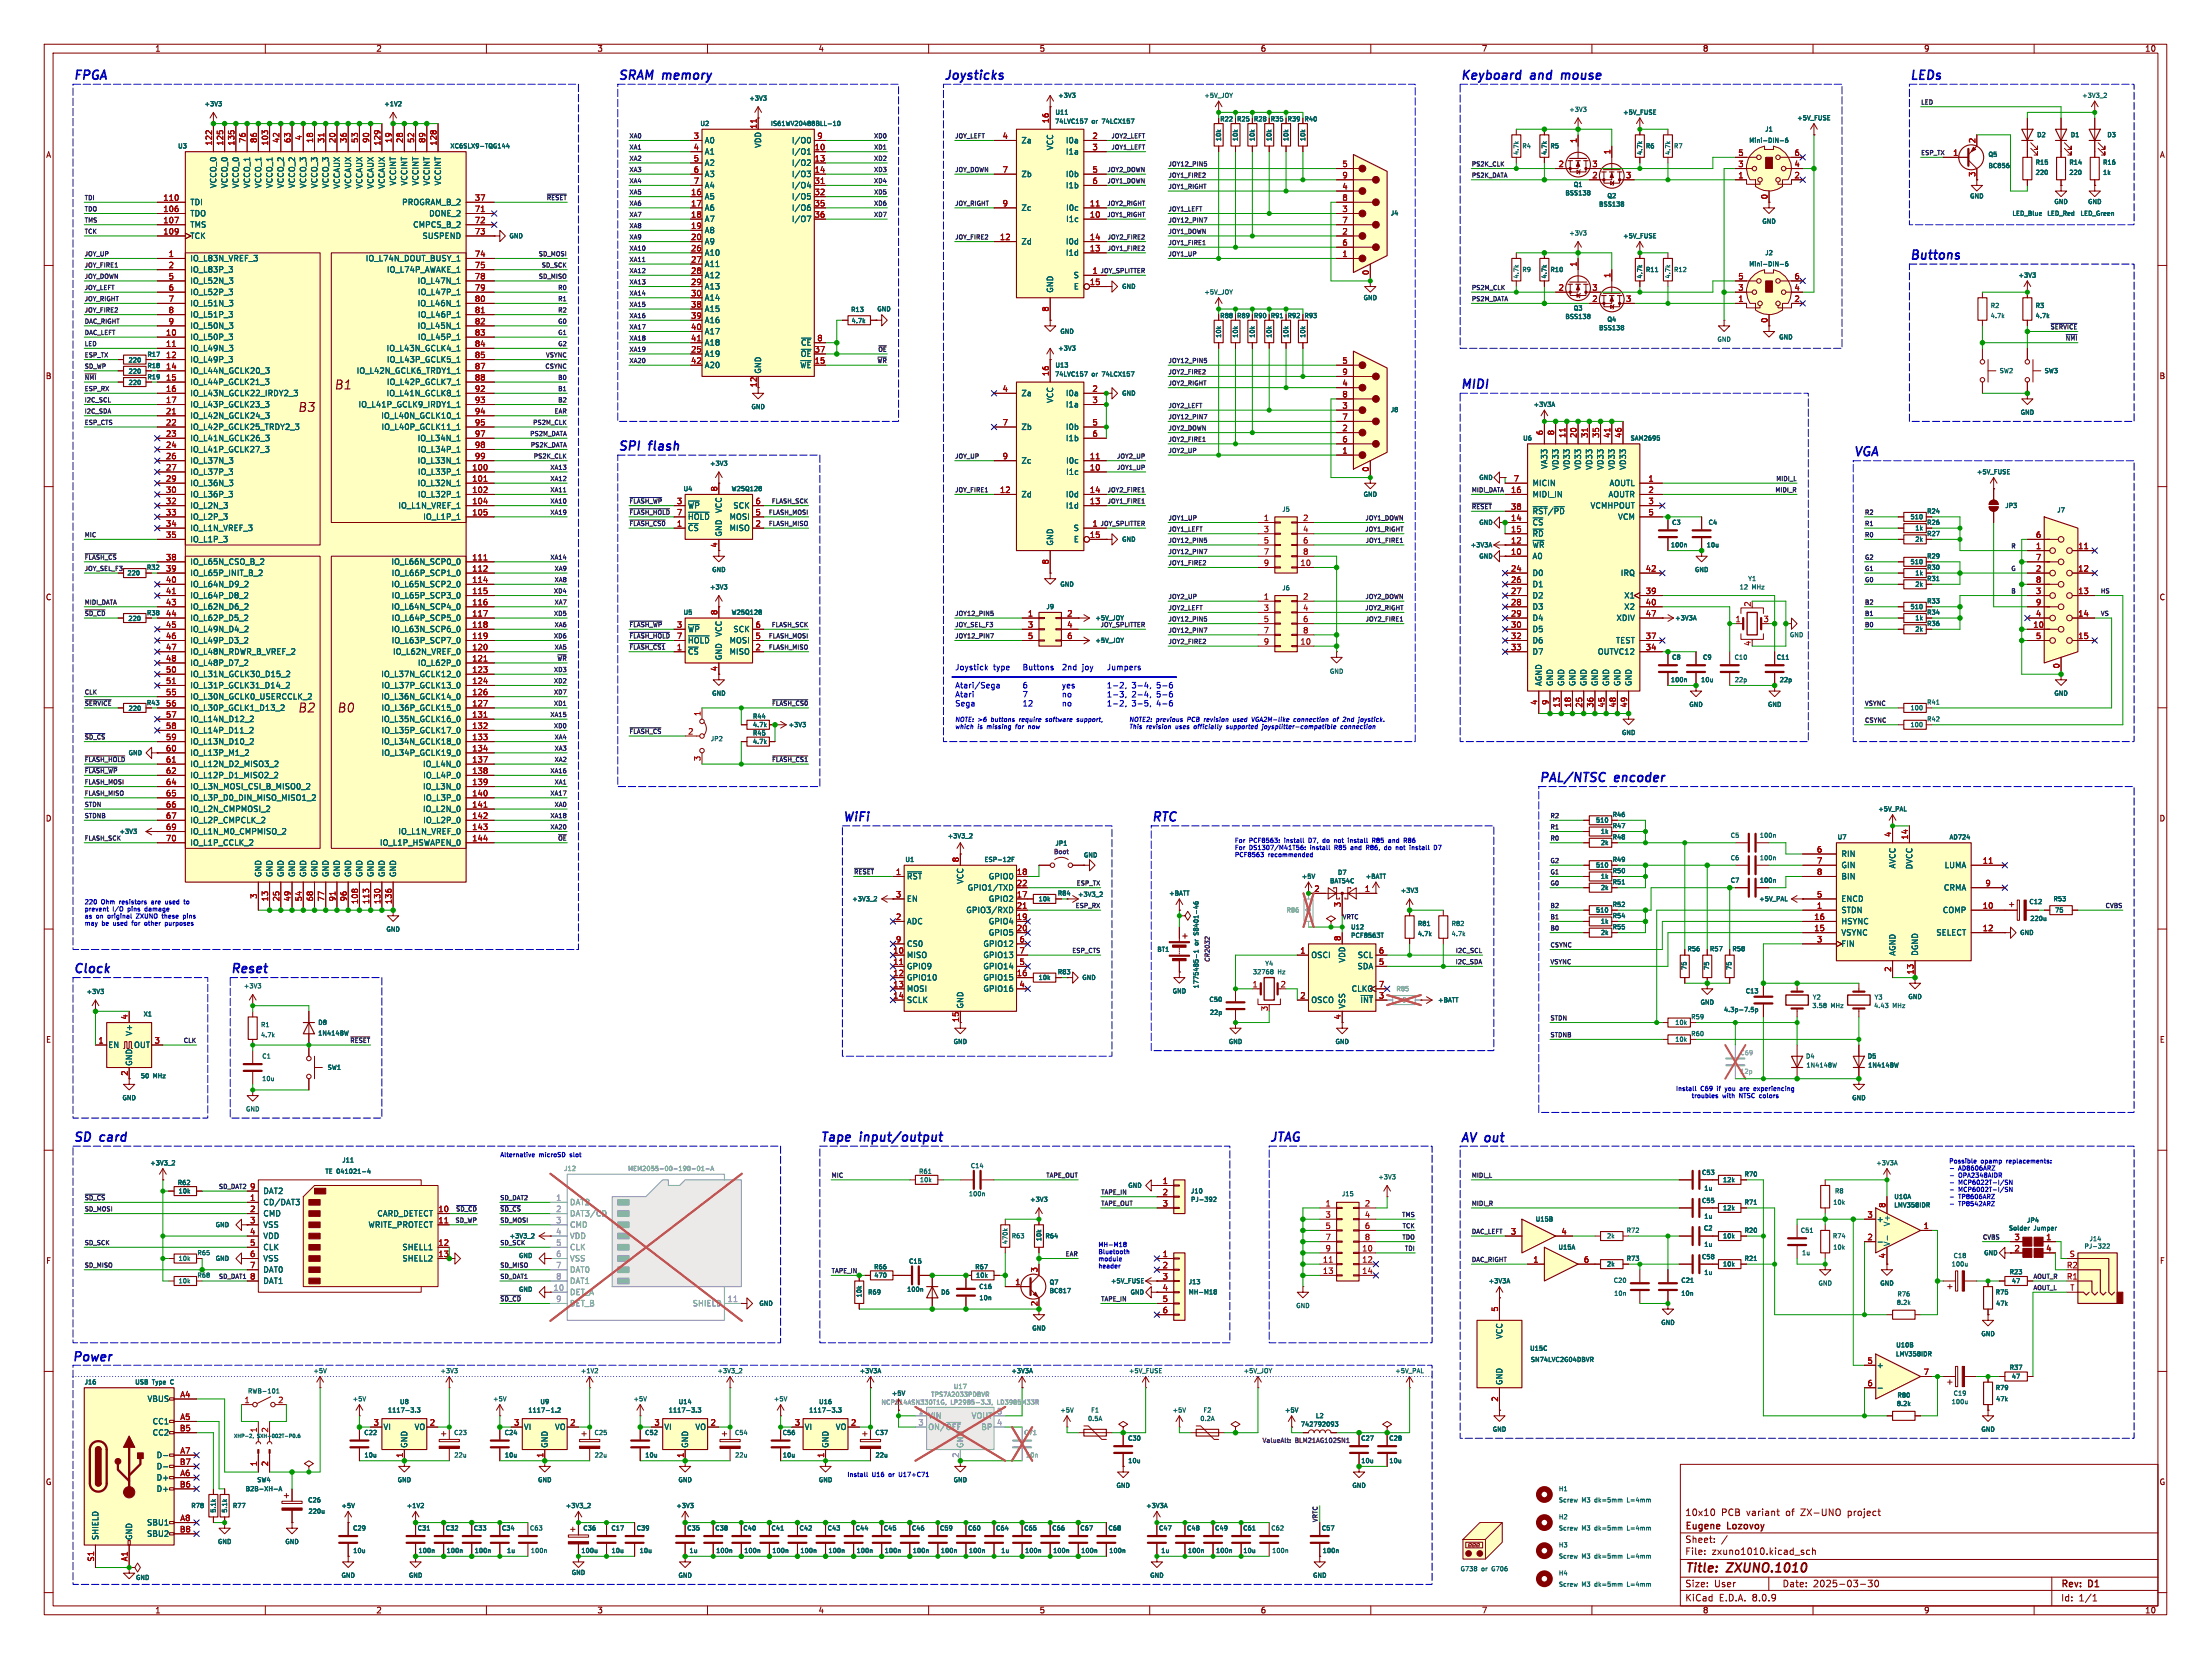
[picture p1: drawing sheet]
<svg xmlns="http://www.w3.org/2000/svg" width="500mm" height="375mm" viewBox="0 0 500 375" stroke-linecap="round" stroke-linejoin="round" font-family="sans-serif">
<defs><g id="words">
<g font-size="2.8" fill="#0000c2">
<text x="16.5" y="18.2">FPGA</text>
<text x="139.7" y="18.2">SRAM memory</text>
<text x="213.4" y="18.2">Joysticks</text>
<text x="330.2" y="18.2">Keyboard</text>
<text x="346.2" y="18.2">and</text>
<text x="354" y="18.2">mouse</text>
<text x="431.8" y="18.2">LEDs</text>
<text x="431.8" y="58.8">Buttons</text>
<text x="330.2" y="88">MIDI</text>
<text x="139.7" y="102">SPI</text>
<text x="146.9" y="102">flash</text>
<text x="419.1" y="103.3">VGA</text>
<text x="348" y="176.9">PAL/NTSC</text>
<text x="365.3" y="176.9">encoder</text>
<text x="190.5" y="185.8">WiFi</text>
<text x="260.3" y="185.8">RTC</text>
<text x="16.5" y="220.1">Clock</text>
<text x="52.1" y="220.1">Reset</text>
<text x="16.5" y="258.2">SD</text>
<text x="22.7" y="258.2">card</text>
<text x="185.4" y="258.2">Tape</text>
<text x="194.6" y="258.2">input/output</text>
<text x="287" y="258.2">JTAG</text>
<text x="330.2" y="258.3">AV out</text>
<text x="16.3" y="307.9">Power</text>
</g>
<g font-size="2.8" fill="#840000">
<text x="75.5" y="88.4">B1</text>
<text x="67.2" y="93.5">B3</text>
<text x="67.2" y="161.4">B2</text>
<text x="76.1" y="161.4">B0</text>
<text x="381" y="356">Title:</text>
<text x="390.7" y="356">ZXUNO.1010</text>
</g>
<g font-size="2.1" fill="#840000">
<text x="381" y="346.1">Eugene</text>
<text x="381" y="342.9">10x10</text>
<text x="389.2" y="342.9">PCB</text>
<text x="390.7" y="346.1">Lozovoy</text>
<text x="395" y="342.9">variant</text>
<text x="404" y="342.9">of</text>
<text x="407.6" y="342.9">ZX-UNO</text>
<text x="418.3" y="342.9">project</text>
<text x="381" y="351.7">File:</text>
<text x="381" y="349">Sheet:</text>
<text x="387.1" y="351.7">zxuno1010.kicad_sch</text>
<text x="381" y="359">Size:</text>
<text x="387.7" y="359">User</text>
<text x="403" y="359">Date:</text>
<text x="410" y="359">2025-03-30</text>
<text x="466" y="359.2">Rev:</text>
<text x="472.4" y="359.2">D1</text>
<text x="381" y="362.2">KiCad</text>
<text x="388.7" y="362.2">E.D.A.</text>
<text x="396.3" y="362.2">8.0.9</text>
<text x="466" y="362.2">Id:</text>
<text x="470.1" y="362.2">1/1</text>
</g>
<g font-size="1.8" fill="#840000">
<text x="35" y="11.9">1</text>
<text x="85" y="11.9">2</text>
<text x="135" y="11.9">3</text>
<text x="185" y="11.9">4</text>
<text x="235" y="11.9">5</text>
<text x="285" y="11.9">6</text>
<text x="335" y="11.9">7</text>
<text x="385" y="11.9">8</text>
<text x="435" y="11.9">9</text>
<text x="485" y="11.9">10</text>
<text x="10.3" y="35.9">A</text>
<text x="488.3" y="35.9">A</text>
<text x="10.3" y="85.9">B</text>
<text x="488.3" y="85.9">B</text>
<text x="10.3" y="135.9">C</text>
<text x="488.3" y="135.9">C</text>
<text x="162.3" y="151.8" transform="rotate(-90 162.3 151.8)">4</text>
<text x="10.3" y="185.9">D</text>
<text x="488.3" y="185.9">D</text>
<text x="303.3" y="230.6" transform="rotate(-90 303.3 230.6)">4</text>
<text x="10.3" y="235.9">E</text>
<text x="488.3" y="235.9">E</text>
<text x="10.3" y="285.9">F</text>
<text x="488.3" y="285.9">F</text>
<text x="234.7" y="295.3" transform="rotate(-90 234.7 295.3)">2</text>
<text x="10.3" y="335.9">G</text>
<text x="488.3" y="335.9">G</text>
<text x="35" y="364.9">1</text>
<text x="85" y="364.9">2</text>
<text x="135" y="364.9">3</text>
<text x="185" y="364.9">4</text>
<text x="235" y="364.9">5</text>
<text x="285" y="364.9">6</text>
<text x="335" y="364.9">7</text>
<text x="385" y="364.9">8</text>
<text x="435" y="364.9">9</text>
<text x="485" y="364.9">10</text>
</g>
<g font-size="1.8" fill="#a90000">
<text x="171.2" y="29.3" transform="rotate(-90 171.2 29.3)">11</text>
<text x="237.2" y="28" transform="rotate(-90 237.2 28)">16</text>
<text x="48" y="33" transform="rotate(-90 48 33)">122</text>
<text x="50.5" y="33" transform="rotate(-90 50.5 33)">125</text>
<text x="53.1" y="33" transform="rotate(-90 53.1 33)">135</text>
<text x="55.6" y="32.4" transform="rotate(-90 55.6 32.4)">76</text>
<text x="58.2" y="32.4" transform="rotate(-90 58.2 32.4)">86</text>
<text x="60.7" y="33" transform="rotate(-90 60.7 33)">103</text>
<text x="63.2" y="32.4" transform="rotate(-90 63.2 32.4)">42</text>
<text x="65.8" y="32.4" transform="rotate(-90 65.8 32.4)">63</text>
<text x="68.3" y="31.8" transform="rotate(-90 68.3 31.8)">4</text>
<text x="70.9" y="32.4" transform="rotate(-90 70.9 32.4)">18</text>
<text x="73.4" y="32.4" transform="rotate(-90 73.4 32.4)">31</text>
<text x="75.9" y="32.4" transform="rotate(-90 75.9 32.4)">20</text>
<text x="78.5" y="32.4" transform="rotate(-90 78.5 32.4)">36</text>
<text x="81" y="32.4" transform="rotate(-90 81 32.4)">53</text>
<text x="83.6" y="32.4" transform="rotate(-90 83.6 32.4)">90</text>
<text x="86.1" y="33" transform="rotate(-90 86.1 33)">129</text>
<text x="88.6" y="32.4" transform="rotate(-90 88.6 32.4)">19</text>
<text x="91.2" y="32.4" transform="rotate(-90 91.2 32.4)">28</text>
<text x="93.7" y="32.4" transform="rotate(-90 93.7 32.4)">52</text>
<text x="96.3" y="32.4" transform="rotate(-90 96.3 32.4)">89</text>
<text x="98.8" y="33" transform="rotate(-90 98.8 33)">128</text>
<text x="156.8" y="31.5">3</text>
<text x="156.8" y="34">4</text>
<text x="184.1" y="34">10</text>
<text x="184.7" y="31.5">9</text>
<text x="226.6" y="31.5">4</text>
<text x="246.9" y="31.5">2</text>
<text x="246.9" y="34">3</text>
<text x="356.6" y="32.5" transform="rotate(-90 356.6 32.5)">1</text>
<text x="364.2" y="35" transform="rotate(-90 364.2 35)">1</text>
<text x="393" y="35.3">5</text>
<text x="405.7" y="35.3">6</text>
<text x="441.6" y="35.3">1</text>
<text x="446.8" y="32.5" transform="rotate(-90 446.8 32.5)">2</text>
<text x="156.8" y="36.6">5</text>
<text x="156.8" y="39.1">6</text>
<text x="156.8" y="41.7">7</text>
<text x="184.1" y="36.6">13</text>
<text x="184.1" y="39.1">14</text>
<text x="184.1" y="41.7">31</text>
<text x="226.6" y="39.1">7</text>
<text x="246.9" y="39.1">5</text>
<text x="246.9" y="41.7">6</text>
<text x="303.5" y="37.8">5</text>
<text x="303.5" y="40.4">9</text>
<text x="352.4" y="37.8">2</text>
<text x="360" y="40.4">2</text>
<text x="360" y="37.8">3</text>
<text x="367.6" y="40.4">3</text>
<text x="393" y="40.4">1</text>
<text x="393" y="37.8">3</text>
<text x="405.7" y="40.4">2</text>
<text x="405.7" y="37.8">4</text>
<text x="446.8" y="40.1" transform="rotate(-90 446.8 40.1)">3</text>
<text x="36.8" y="45.5">110</text>
<text x="107.3" y="45.5">37</text>
<text x="156.2" y="44.2">16</text>
<text x="156.2" y="46.7">17</text>
<text x="184.1" y="44.2">32</text>
<text x="184.1" y="46.7">35</text>
<text x="226.6" y="46.7">9</text>
<text x="246.3" y="46.7">11</text>
<text x="303.5" y="42.9">4</text>
<text x="303.5" y="45.5">8</text>
<text x="399.8" y="45.2" transform="rotate(-90 399.8 45.2)">0</text>
<text x="36.8" y="48">106</text>
<text x="36.8" y="50.5">107</text>
<text x="36.8" y="53.1">109</text>
<text x="107.3" y="48">71</text>
<text x="107.3" y="50.5">72</text>
<text x="107.3" y="53.1">73</text>
<text x="156.2" y="49.3">18</text>
<text x="156.2" y="51.8">19</text>
<text x="184.1" y="49.3">36</text>
<text x="246.3" y="49.3">10</text>
<text x="303.5" y="53.1">2</text>
<text x="303.5" y="48">3</text>
<text x="303.5" y="50.5">7</text>
<text x="38" y="58.2">1</text>
<text x="107.3" y="58.2">74</text>
<text x="156.2" y="54.4">20</text>
<text x="156.2" y="56.9">26</text>
<text x="156.2" y="59.4">27</text>
<text x="226" y="54.4">12</text>
<text x="246.3" y="56.9">13</text>
<text x="246.3" y="54.4">14</text>
<text x="303.5" y="58.2">1</text>
<text x="303.5" y="55.6">6</text>
<text x="38" y="60.7">2</text>
<text x="38" y="63.2">5</text>
<text x="38" y="65.8">6</text>
<text x="107.3" y="60.7">75</text>
<text x="107.3" y="63.2">78</text>
<text x="107.3" y="65.8">79</text>
<text x="156.2" y="62">28</text>
<text x="156.2" y="64.5">29</text>
<text x="246.3" y="64.5">15</text>
<text x="246.9" y="62">1</text>
<text x="309.6" y="62.3" transform="rotate(-90 309.6 62.3)">0</text>
<text x="352.4" y="65.8">2</text>
<text x="356.6" y="60.4" transform="rotate(-90 356.6 60.4)">1</text>
<text x="360" y="65.8">3</text>
<text x="364.2" y="62.9" transform="rotate(-90 364.2 62.9)">1</text>
<text x="393" y="65.8">3</text>
<text x="393" y="63.2">5</text>
<text x="405.7" y="65.8">4</text>
<text x="405.7" y="63.2">6</text>
<text x="38" y="68.3">7</text>
<text x="38" y="70.9">8</text>
<text x="107.3" y="68.3">80</text>
<text x="107.3" y="70.9">81</text>
<text x="156.2" y="67.1">30</text>
<text x="156.2" y="69.6">38</text>
<text x="237.2" y="70.6" transform="rotate(-90 237.2 70.6)">8</text>
<text x="360" y="68.3">2</text>
<text x="367.6" y="68.3">3</text>
<text x="393" y="68.3">1</text>
<text x="405.7" y="68.3">2</text>
<text x="37.4" y="75.9">10</text>
<text x="38" y="73.4">9</text>
<text x="107.3" y="73.4">82</text>
<text x="107.3" y="75.9">83</text>
<text x="156.2" y="72.1">39</text>
<text x="156.2" y="74.7">40</text>
<text x="156.2" y="77.2">41</text>
<text x="184.7" y="77.2">8</text>
<text x="399.8" y="73.1" transform="rotate(-90 399.8 73.1)">0</text>
<text x="37.4" y="78.5">11</text>
<text x="37.4" y="81">12</text>
<text x="37.4" y="83.6">14</text>
<text x="107.3" y="78.5">84</text>
<text x="107.3" y="81">85</text>
<text x="107.3" y="83.6">87</text>
<text x="156.2" y="79.8">25</text>
<text x="156.2" y="82.3">42</text>
<text x="184.1" y="82.3">15</text>
<text x="184.1" y="79.8">37</text>
<text x="303.5" y="82.3">5</text>
<text x="37.4" y="86.1">15</text>
<text x="37.4" y="88.6">16</text>
<text x="107.3" y="86.1">88</text>
<text x="107.3" y="88.6">92</text>
<text x="171.2" y="87.7" transform="rotate(-90 171.2 87.7)">12</text>
<text x="226.6" y="88.6">4</text>
<text x="237.2" y="85.1" transform="rotate(-90 237.2 85.1)">16</text>
<text x="246.9" y="88.6">2</text>
<text x="303.5" y="87.4">4</text>
<text x="303.5" y="89.9">8</text>
<text x="303.5" y="84.8">9</text>
<text x="37.4" y="91.2">17</text>
<text x="37.4" y="93.7">21</text>
<text x="107.3" y="91.2">93</text>
<text x="107.3" y="93.7">94</text>
<text x="246.9" y="91.2">3</text>
<text x="303.5" y="92.5">3</text>
<text x="303.5" y="95">7</text>
<text x="37.4" y="96.3">22</text>
<text x="37.4" y="98.8">23</text>
<text x="37.4" y="101.3">24</text>
<text x="107.3" y="96.3">95</text>
<text x="107.3" y="98.8">97</text>
<text x="107.3" y="101.3">98</text>
<text x="226.6" y="96.3">7</text>
<text x="246.9" y="96.3">5</text>
<text x="246.9" y="98.8">6</text>
<text x="303.5" y="97.5">2</text>
<text x="303.5" y="100.1">6</text>
<text x="349" y="98.5" transform="rotate(-90 349 98.5)">6</text>
<text x="351.5" y="98.5" transform="rotate(-90 351.5 98.5)">8</text>
<text x="354.1" y="99.1" transform="rotate(-90 354.1 99.1)">11</text>
<text x="356.6" y="99.1" transform="rotate(-90 356.6 99.1)">20</text>
<text x="359.2" y="99.1" transform="rotate(-90 359.2 99.1)">31</text>
<text x="361.7" y="99.1" transform="rotate(-90 361.7 99.1)">35</text>
<text x="364.2" y="99.1" transform="rotate(-90 364.2 99.1)">41</text>
<text x="366.8" y="99.1" transform="rotate(-90 366.8 99.1)">46</text>
<text x="37.4" y="103.9">26</text>
<text x="37.4" y="106.4">27</text>
<text x="106.7" y="106.4">100</text>
<text x="107.3" y="103.9">99</text>
<text x="226.6" y="103.9">9</text>
<text x="246.3" y="106.4">10</text>
<text x="246.3" y="103.9">11</text>
<text x="303.5" y="102.6">1</text>
<text x="309.6" y="106.8" transform="rotate(-90 309.6 106.8)">0</text>
<text x="37.4" y="109">29</text>
<text x="37.4" y="111.5">30</text>
<text x="106.7" y="109">101</text>
<text x="106.7" y="111.5">102</text>
<text x="162.3" y="111.2" transform="rotate(-90 162.3 111.2)">8</text>
<text x="226" y="111.5">12</text>
<text x="246.3" y="111.5">14</text>
<text x="341.6" y="111.5">16</text>
<text x="342.2" y="109">7</text>
<text x="372.7" y="109">1</text>
<text x="372.7" y="111.5">2</text>
<text x="37.4" y="114">32</text>
<text x="37.4" y="116.6">33</text>
<text x="37.4" y="119.1">34</text>
<text x="106.7" y="114">104</text>
<text x="106.7" y="116.6">105</text>
<text x="153" y="119.1">1</text>
<text x="153" y="114">3</text>
<text x="153" y="116.6">7</text>
<text x="170.7" y="119.1">2</text>
<text x="170.7" y="116.6">5</text>
<text x="170.7" y="114">6</text>
<text x="246.3" y="114">13</text>
<text x="246.9" y="119.1">1</text>
<text x="285.7" y="117.9">1</text>
<text x="294.6" y="117.9">2</text>
<text x="341.6" y="117.9">14</text>
<text x="341.6" y="115.3">38</text>
<text x="372.7" y="114">3</text>
<text x="372.7" y="116.6">5</text>
<text x="37.4" y="121.7">35</text>
<text x="162.3" y="123.9" transform="rotate(-90 162.3 123.9)">4</text>
<text x="246.3" y="121.7">15</text>
<text x="285.7" y="120.4">3</text>
<text x="285.7" y="122.9">5</text>
<text x="285.7" y="125.5">7</text>
<text x="294.6" y="120.4">4</text>
<text x="294.6" y="122.9">6</text>
<text x="294.6" y="125.5">8</text>
<text x="341.6" y="125.5">10</text>
<text x="341.6" y="122.9">12</text>
<text x="341.6" y="120.4">15</text>
<text x="460.3" y="124.2">1</text>
<text x="460.3" y="121.7">6</text>
<text x="469.9" y="124.2">11</text>
<text x="37.4" y="126.7">38</text>
<text x="37.4" y="129.3">39</text>
<text x="37.4" y="131.8">40</text>
<text x="106.7" y="126.7">111</text>
<text x="106.7" y="129.3">112</text>
<text x="106.7" y="131.8">114</text>
<text x="237.2" y="127.7" transform="rotate(-90 237.2 127.7)">8</text>
<text x="285.7" y="128">9</text>
<text x="294" y="128">10</text>
<text x="341.6" y="129.3">24</text>
<text x="341.6" y="131.8">26</text>
<text x="372.1" y="129.3">42</text>
<text x="460.3" y="129.3">2</text>
<text x="460.3" y="126.7">7</text>
<text x="460.3" y="131.8">8</text>
<text x="469.9" y="129.3">12</text>
<text x="37.4" y="134.4">41</text>
<text x="37.4" y="136.9">43</text>
<text x="106.7" y="134.4">115</text>
<text x="106.7" y="136.9">116</text>
<text x="285.7" y="135.6">1</text>
<text x="294.6" y="135.6">2</text>
<text x="341.6" y="134.4">27</text>
<text x="341.6" y="136.9">28</text>
<text x="372.1" y="136.9">40</text>
<text x="372.1" y="134.4">39</text>
<text x="396" y="137.2" transform="rotate(-90 396 137.2)">2</text>
<text x="460.3" y="134.4">3</text>
<text x="460.3" y="136.9">9</text>
<text x="469.9" y="134.4">13</text>
<text x="37.4" y="139.4">44</text>
<text x="37.4" y="142">45</text>
<text x="106.7" y="139.4">117</text>
<text x="106.7" y="142">118</text>
<text x="153" y="142">3</text>
<text x="162.3" y="139.1" transform="rotate(-90 162.3 139.1)">8</text>
<text x="170.7" y="142">6</text>
<text x="232.3" y="139.4">1</text>
<text x="232.3" y="142">3</text>
<text x="241.2" y="139.4">2</text>
<text x="241.2" y="142">4</text>
<text x="285.7" y="138.2">3</text>
<text x="285.7" y="140.7">5</text>
<text x="285.7" y="143.3">7</text>
<text x="294.6" y="138.2">4</text>
<text x="294.6" y="140.7">6</text>
<text x="294.6" y="143.3">8</text>
<text x="341.6" y="139.4">29</text>
<text x="341.6" y="142">30</text>
<text x="372.1" y="139.4">47</text>
<text x="392.4" y="140.7">1</text>
<text x="398.7" y="140.7">3</text>
<text x="459.7" y="142">10</text>
<text x="460.3" y="139.4">4</text>
<text x="469.9" y="139.4">14</text>
<text x="37.4" y="144.5">46</text>
<text x="37.4" y="147.1">47</text>
<text x="37.4" y="149.6">48</text>
<text x="106.7" y="144.5">119</text>
<text x="106.7" y="147.1">120</text>
<text x="106.7" y="149.6">121</text>
<text x="153" y="147.1">1</text>
<text x="153" y="144.5">7</text>
<text x="170.7" y="147.1">2</text>
<text x="170.7" y="144.5">5</text>
<text x="232.3" y="144.5">5</text>
<text x="241.2" y="144.5">6</text>
<text x="285.7" y="145.8">9</text>
<text x="294" y="145.8">10</text>
<text x="341.6" y="144.5">32</text>
<text x="341.6" y="147.1">33</text>
<text x="372.1" y="147.1">34</text>
<text x="372.1" y="144.5">37</text>
<text x="396" y="146.1" transform="rotate(-90 396 146.1)">4</text>
<text x="460.3" y="144.5">5</text>
<text x="469.9" y="144.5">15</text>
<text x="37.4" y="152.1">50</text>
<text x="37.4" y="154.7">51</text>
<text x="106.7" y="152.1">123</text>
<text x="106.7" y="154.7">124</text>
<text x="465.8" y="151.2" transform="rotate(-90 465.8 151.2)">0</text>
<text x="37.4" y="157.2">55</text>
<text x="37.4" y="159.8">56</text>
<text x="106.7" y="157.2">126</text>
<text x="106.7" y="159.8">127</text>
<text x="158.5" y="162" transform="rotate(-90 158.5 162)">1</text>
<text x="347.7" y="159.5" transform="rotate(-90 347.7 159.5)">4</text>
<text x="350.3" y="159.5" transform="rotate(-90 350.3 159.5)">9</text>
<text x="352.8" y="160.1" transform="rotate(-90 352.8 160.1)">13</text>
<text x="355.3" y="160.1" transform="rotate(-90 355.3 160.1)">18</text>
<text x="357.9" y="160.1" transform="rotate(-90 357.9 160.1)">25</text>
<text x="360.4" y="160.1" transform="rotate(-90 360.4 160.1)">36</text>
<text x="363" y="160.1" transform="rotate(-90 363 160.1)">45</text>
<text x="365.5" y="160.1" transform="rotate(-90 365.5 160.1)">48</text>
<text x="368" y="160.1" transform="rotate(-90 368 160.1)">49</text>
<text x="37.4" y="162.3">57</text>
<text x="37.4" y="164.8">58</text>
<text x="37.4" y="167.4">59</text>
<text x="106.7" y="162.3">131</text>
<text x="106.7" y="164.8">132</text>
<text x="106.7" y="167.4">133</text>
<text x="155.5" y="166.1">2</text>
<text x="37.4" y="169.9">60</text>
<text x="37.4" y="172.5">61</text>
<text x="106.7" y="169.9">134</text>
<text x="106.7" y="172.5">137</text>
<text x="158.5" y="172.2" transform="rotate(-90 158.5 172.2)">3</text>
<text x="37.4" y="175">62</text>
<text x="37.4" y="177.5">64</text>
<text x="106.7" y="175">138</text>
<text x="106.7" y="177.5">139</text>
<text x="37.4" y="180.1">65</text>
<text x="37.4" y="182.6">66</text>
<text x="37.4" y="185.2">67</text>
<text x="106.7" y="180.1">140</text>
<text x="106.7" y="182.6">141</text>
<text x="106.7" y="185.2">142</text>
<text x="37.4" y="187.7">69</text>
<text x="37.4" y="190.2">70</text>
<text x="106.7" y="187.7">143</text>
<text x="106.7" y="190.2">144</text>
<text x="427.7" y="189.3" transform="rotate(-90 427.7 189.3)">4</text>
<text x="431.5" y="189.9" transform="rotate(-90 431.5 189.9)">14</text>
<text x="202.5" y="197.9">1</text>
<text x="216.9" y="195" transform="rotate(-90 216.9 195)">8</text>
<text x="229.8" y="197.9">18</text>
<text x="410.8" y="192.8">6</text>
<text x="410.8" y="195.3">7</text>
<text x="410.8" y="197.9">8</text>
<text x="448.3" y="195.3">11</text>
<text x="58.2" y="203.3" transform="rotate(-90 58.2 203.3)">3</text>
<text x="60.7" y="203.9" transform="rotate(-90 60.7 203.9)">13</text>
<text x="63.2" y="203.9" transform="rotate(-90 63.2 203.9)">25</text>
<text x="65.8" y="203.9" transform="rotate(-90 65.8 203.9)">49</text>
<text x="68.3" y="203.9" transform="rotate(-90 68.3 203.9)">54</text>
<text x="70.9" y="203.9" transform="rotate(-90 70.9 203.9)">68</text>
<text x="73.4" y="203.9" transform="rotate(-90 73.4 203.9)">77</text>
<text x="75.9" y="203.9" transform="rotate(-90 75.9 203.9)">91</text>
<text x="78.5" y="203.9" transform="rotate(-90 78.5 203.9)">96</text>
<text x="202.5" y="202.9">3</text>
<text x="229.8" y="202.9">17</text>
<text x="229.8" y="200.4">22</text>
<text x="297.1" y="201.7">2</text>
<text x="308.5" y="201.7">1</text>
<text x="410.8" y="202.9">5</text>
<text x="448.9" y="200.4">9</text>
<text x="81" y="204.5" transform="rotate(-90 81 204.5)">108</text>
<text x="83.6" y="204.5" transform="rotate(-90 83.6 204.5)">113</text>
<text x="86.1" y="204.5" transform="rotate(-90 86.1 204.5)">130</text>
<text x="88.6" y="204.5" transform="rotate(-90 88.6 204.5)">136</text>
<text x="202.5" y="208">2</text>
<text x="229.8" y="208">19</text>
<text x="229.8" y="205.5">21</text>
<text x="303.3" y="205.2" transform="rotate(-90 303.3 205.2)">3</text>
<text x="410.2" y="208">16</text>
<text x="410.8" y="205.5">1</text>
<text x="448.3" y="205.5">10</text>
<text x="201.9" y="215.6">10</text>
<text x="202.5" y="213.1">9</text>
<text x="229.8" y="210.6">20</text>
<text x="230.4" y="213.1">6</text>
<text x="230.4" y="215.6">7</text>
<text x="293.9" y="215.6">1</text>
<text x="303.3" y="212.8" transform="rotate(-90 303.3 212.8)">8</text>
<text x="311.7" y="215.6">6</text>
<text x="410.2" y="210.6">15</text>
<text x="410.8" y="213.1">3</text>
<text x="448.3" y="210.6">12</text>
<text x="201.9" y="218.2">11</text>
<text x="201.9" y="220.7">12</text>
<text x="229.8" y="220.7">16</text>
<text x="230.4" y="218.2">5</text>
<text x="311.7" y="218.2">5</text>
<text x="427.7" y="219.8" transform="rotate(-90 427.7 219.8)">2</text>
<text x="432.8" y="220.4" transform="rotate(-90 432.8 220.4)">13</text>
<text x="201.9" y="223.3">13</text>
<text x="201.9" y="225.8">14</text>
<text x="230.4" y="223.3">4</text>
<text x="283.1" y="223.3">1</text>
<text x="289.5" y="223.3">2</text>
<text x="293.9" y="225.8">2</text>
<text x="311.7" y="225.8">3</text>
<text x="311.7" y="223.3">7</text>
<text x="29" y="230.6" transform="rotate(-90 29 230.6)">4</text>
<text x="216.9" y="231.2" transform="rotate(-90 216.9 231.2)">15</text>
<text x="286.8" y="228.7" transform="rotate(-90 286.8 228.7)">3</text>
<text x="22.2" y="236">1</text>
<text x="34.9" y="236">3</text>
<text x="29" y="243.3" transform="rotate(-90 29 243.3)">2</text>
<text x="56.4" y="269">9</text>
<text x="262.8" y="267.7">1</text>
<text x="56.4" y="271.5">1</text>
<text x="56.4" y="274.1">2</text>
<text x="99" y="274.1">10</text>
<text x="262.8" y="270.3">2</text>
<text x="262.8" y="272.8">3</text>
<text x="299.6" y="272.8">1</text>
<text x="299.6" y="275.3">3</text>
<text x="308.5" y="272.8">2</text>
<text x="308.5" y="275.3">4</text>
<text x="422.2" y="275.3">3</text>
<text x="426.5" y="273.1" transform="rotate(-90 426.5 273.1)">8</text>
<text x="56.4" y="276.6">3</text>
<text x="56.4" y="279.1">4</text>
<text x="56.4" y="281.7">5</text>
<text x="99" y="276.6">11</text>
<text x="99" y="281.7">12</text>
<text x="299.6" y="277.9">5</text>
<text x="299.6" y="280.4">7</text>
<text x="308.5" y="277.9">6</text>
<text x="308.5" y="280.4">8</text>
<text x="341.6" y="279.1">3</text>
<text x="353" y="279.1">4</text>
<text x="422.2" y="280.4">2</text>
<text x="434.9" y="277.9">1</text>
<text x="455.5" y="280.4">3</text>
<text x="462.6" y="280.4">1</text>
<text x="56.4" y="284.2">6</text>
<text x="56.4" y="286.8">7</text>
<text x="99" y="284.2">13</text>
<text x="234.7" y="287.7" transform="rotate(-90 234.7 287.7)">3</text>
<text x="262.8" y="284.2">1</text>
<text x="262.8" y="286.8">2</text>
<text x="299" y="285.5">11</text>
<text x="299.6" y="283">9</text>
<text x="307.9" y="283">10</text>
<text x="307.9" y="285.5">12</text>
<text x="346.6" y="285.5">1</text>
<text x="358.1" y="285.5">6</text>
<text x="426.5" y="284.6" transform="rotate(-90 426.5 284.6)">4</text>
<text x="455.5" y="283">2</text>
<text x="462.6" y="283">4</text>
<text x="467.3" y="286.8">R2</text>
<text x="467.9" y="284.2">S</text>
<text x="56.4" y="289.3">8</text>
<text x="229.5" y="290.6">1</text>
<text x="262.8" y="289.3">3</text>
<text x="262.8" y="291.8">4</text>
<text x="299" y="288">13</text>
<text x="307.9" y="288">14</text>
<text x="467.3" y="289.3">R1</text>
<text x="468" y="291.8">T</text>
<text x="262.8" y="294.4">5</text>
<text x="262.8" y="296.9">6</text>
<text x="338.8" y="296.6" transform="rotate(-90 338.8 296.6)">5</text>
<text x="422.2" y="308.4">5</text>
<text x="434.9" y="310.9">7</text>
<text x="40.7" y="316">A4</text>
<text x="55.2" y="317.2">1</text>
<text x="62.8" y="317.2">2</text>
<text x="338.8" y="316.9" transform="rotate(-90 338.8 316.9)">2</text>
<text x="422.2" y="313.4">6</text>
<text x="40.6" y="323.6">B5</text>
<text x="40.7" y="321.1">A5</text>
<text x="60.7" y="323.9" transform="rotate(-90 60.7 323.9)">2</text>
<text x="84.4" y="322.3">3</text>
<text x="97.1" y="322.3">2</text>
<text x="116.1" y="322.3">3</text>
<text x="128.8" y="322.3">2</text>
<text x="147.9" y="322.3">3</text>
<text x="160.6" y="322.3">2</text>
<text x="179.6" y="322.3">3</text>
<text x="192.3" y="322.3">2</text>
<text x="40.7" y="328.7">A7</text>
<text x="91.2" y="329.6" transform="rotate(-90 91.2 329.6)">1</text>
<text x="122.9" y="329.6" transform="rotate(-90 122.9 329.6)">1</text>
<text x="154.7" y="329.6" transform="rotate(-90 154.7 329.6)">1</text>
<text x="186.4" y="329.6" transform="rotate(-90 186.4 329.6)">1</text>
<text x="40.6" y="331.2">B7</text>
<text x="40.7" y="333.8">A6</text>
<text x="58.2" y="331.5" transform="rotate(-90 58.2 331.5)">1</text>
<text x="60.7" y="331.5" transform="rotate(-90 60.7 331.5)">2</text>
<text x="40.6" y="336.3">B6</text>
<text x="40.6" y="346.5">B8</text>
<text x="40.7" y="343.9">A8</text>
<text x="21.3" y="353.1" transform="rotate(-90 21.3 353.1)">S1</text>
<text x="29" y="353" transform="rotate(-90 29 353)">A1</text>
</g>
<g font-size="1.8" fill="#006464">
<text x="159.3" y="32.6">A0</text>
<text x="159.3" y="35.2">A1</text>
<text x="172.3" y="33.6" transform="rotate(-90 172.3 33.6)">VDD</text>
<text x="179" y="35.2">I/O1</text>
<text x="179" y="32.6">I/O0</text>
<text x="230.9" y="32.6">Za</text>
<text x="238.4" y="34.1" transform="rotate(-90 238.4 34.1)">VCC</text>
<text x="240.9" y="32.6">I0a</text>
<text x="240.9" y="35.2">I1a</text>
<text x="159.3" y="37.7">A2</text>
<text x="159.3" y="40.2">A3</text>
<text x="179" y="37.7">I/O2</text>
<text x="179" y="40.2">I/O3</text>
<text x="230.9" y="40.2">Zb</text>
<text x="240.9" y="40.2">I0b</text>
<text x="42.9" y="46.6">TDI</text>
<text x="49.1" y="42.6" transform="rotate(-90 49.1 42.6)">VCCO_0</text>
<text x="51.7" y="42.6" transform="rotate(-90 51.7 42.6)">VCCO_0</text>
<text x="54.2" y="42.6" transform="rotate(-90 54.2 42.6)">VCCO_0</text>
<text x="56.7" y="42.6" transform="rotate(-90 56.7 42.6)">VCCO_1</text>
<text x="59.3" y="42.6" transform="rotate(-90 59.3 42.6)">VCCO_1</text>
<text x="61.8" y="42.6" transform="rotate(-90 61.8 42.6)">VCCO_1</text>
<text x="64.4" y="42.6" transform="rotate(-90 64.4 42.6)">VCCO_2</text>
<text x="66.9" y="42.6" transform="rotate(-90 66.9 42.6)">VCCO_2</text>
<text x="69.4" y="42.6" transform="rotate(-90 69.4 42.6)">VCCO_3</text>
<text x="72" y="42.6" transform="rotate(-90 72 42.6)">VCCO_3</text>
<text x="74.5" y="42.6" transform="rotate(-90 74.5 42.6)">VCCO_3</text>
<text x="77.1" y="42.8" transform="rotate(-90 77.1 42.8)">VCCAUX</text>
<text x="79.6" y="42.8" transform="rotate(-90 79.6 42.8)">VCCAUX</text>
<text x="82.1" y="42.8" transform="rotate(-90 82.1 42.8)">VCCAUX</text>
<text x="84.7" y="42.8" transform="rotate(-90 84.7 42.8)">VCCAUX</text>
<text x="87.2" y="42.8" transform="rotate(-90 87.2 42.8)">VCCAUX</text>
<text x="89.8" y="42" transform="rotate(-90 89.8 42)">VCCINT</text>
<text x="90.8" y="46.6">PROGRAM_B_2</text>
<text x="92.3" y="42" transform="rotate(-90 92.3 42)">VCCINT</text>
<text x="94.8" y="42" transform="rotate(-90 94.8 42)">VCCINT</text>
<text x="97.4" y="42" transform="rotate(-90 97.4 42)">VCCINT</text>
<text x="99.9" y="42" transform="rotate(-90 99.9 42)">VCCINT</text>
<text x="159.3" y="45.3">A5</text>
<text x="159.3" y="47.9">A6</text>
<text x="159.3" y="42.8">A4</text>
<text x="179" y="42.8">I/O4</text>
<text x="179" y="45.3">I/O5</text>
<text x="179" y="47.9">I/O6</text>
<text x="230.9" y="47.9">Zc</text>
<text x="240.9" y="42.8">I1b</text>
<text x="241" y="47.9">I0c</text>
<text x="42.9" y="49.1">TDO</text>
<text x="42.9" y="51.7">TMS</text>
<text x="93.3" y="51.7">CMPCS_B_2</text>
<text x="96.9" y="49.1">DONE_2</text>
<text x="159.3" y="50.4">A7</text>
<text x="159.3" y="52.9">A8</text>
<text x="179" y="50.4">I/O7</text>
<text x="241" y="50.4">I1c</text>
<text x="42.9" y="59.3">IO_L83N_VREF_3</text>
<text x="42.9" y="54.2">TCK</text>
<text x="82.6" y="59.3">IO_L74N_DOUT_BUSY_1</text>
<text x="95.4" y="54.2">SUSPEND</text>
<text x="159.3" y="55.5">A9</text>
<text x="159.3" y="58">A10</text>
<text x="230.9" y="55.5">Zd</text>
<text x="240.9" y="58">I1d</text>
<text x="240.9" y="55.5">I0d</text>
<text x="42.9" y="61.8">IO_L83P_3</text>
<text x="42.9" y="64.4">IO_L52N_3</text>
<text x="87.4" y="61.8">IO_L74P_AWAKE_1</text>
<text x="94.3" y="64.4">IO_L47N_1</text>
<text x="159.3" y="60.6">A11</text>
<text x="159.3" y="63.1">A12</text>
<text x="159.3" y="65.6">A13</text>
<text x="242.7" y="63.1">S</text>
<text x="242.7" y="65.6">E</text>
<text x="42.9" y="66.9">IO_L52P_3</text>
<text x="42.9" y="69.4">IO_L51N_3</text>
<text x="42.9" y="72">IO_L51P_3</text>
<text x="94.3" y="69.4">IO_L46N_1</text>
<text x="94.4" y="66.9">IO_L47P_1</text>
<text x="94.4" y="72">IO_L46P_1</text>
<text x="159.3" y="68.2">A14</text>
<text x="159.3" y="70.7">A15</text>
<text x="238.4" y="66.3" transform="rotate(-90 238.4 66.3)">GND</text>
<text x="42.9" y="77.1">IO_L50P_3</text>
<text x="42.9" y="74.5">IO_L50N_3</text>
<text x="94.3" y="74.5">IO_L45N_1</text>
<text x="94.4" y="77.1">IO_L45P_1</text>
<text x="159.3" y="73.3">A16</text>
<text x="159.3" y="75.8">A17</text>
<text x="42.9" y="79.6">IO_L49N_3</text>
<text x="42.9" y="82.1">IO_L49P_3</text>
<text x="87.3" y="79.6">IO_L43N_GCLK4_1</text>
<text x="87.4" y="82.1">IO_L43P_GCLK5_1</text>
<text x="159.3" y="80.9">A19</text>
<text x="159.3" y="78.3">A18</text>
<text x="159.3" y="83.4">A20</text>
<text x="180.8" y="83.4">~{WE}</text>
<text x="181" y="80.9">~{OE}</text>
<text x="181" y="78.3">~{CE}</text>
<text x="42.9" y="84.7">IO_L44N_GCLK20_3</text>
<text x="42.9" y="87.2">IO_L44P_GCLK21_3</text>
<text x="42.9" y="89.8">IO_L43N_GCLK22_IRDY2_3</text>
<text x="80.5" y="84.7">IO_L42N_GCLK6_TRDY1_1</text>
<text x="87.3" y="89.8">IO_L41N_GCLK8_1</text>
<text x="87.4" y="87.2">IO_L42P_GCLK7_1</text>
<text x="172.3" y="84.6" transform="rotate(-90 172.3 84.6)">GND</text>
<text x="230.9" y="89.8">Za</text>
<text x="240.9" y="89.8">I0a</text>
<text x="42.9" y="92.3">IO_L43P_GCLK23_3</text>
<text x="42.9" y="94.8">IO_L42N_GCLK24_3</text>
<text x="81" y="92.3">IO_L41P_GCLK9_IRDY1_1</text>
<text x="86.1" y="94.8">IO_L40N_GCLK10_1</text>
<text x="238.4" y="91.2" transform="rotate(-90 238.4 91.2)">VCC</text>
<text x="240.9" y="92.3">I1a</text>
<text x="42.9" y="97.4">IO_L42P_GCLK25_TRDY2_3</text>
<text x="42.9" y="99.9">IO_L41N_GCLK26_3</text>
<text x="86.2" y="97.4">IO_L40P_GCLK11_1</text>
<text x="94.3" y="99.9">IO_L34N_1</text>
<text x="230.9" y="97.4">Zb</text>
<text x="240.9" y="97.4">I0b</text>
<text x="240.9" y="99.9">I1b</text>
<text x="42.9" y="102.5">IO_L41P_GCLK27_3</text>
<text x="42.9" y="105">IO_L37N_3</text>
<text x="42.9" y="107.5">IO_L37P_3</text>
<text x="94.3" y="105">IO_L33N_1</text>
<text x="94.4" y="107.5">IO_L33P_1</text>
<text x="94.4" y="102.5">IO_L34P_1</text>
<text x="230.9" y="105">Zc</text>
<text x="241" y="107.5">I1c</text>
<text x="241" y="105">I0c</text>
<text x="350.1" y="106.1" transform="rotate(-90 350.1 106.1)">VA33</text>
<text x="352.7" y="106.3" transform="rotate(-90 352.7 106.3)">VD33</text>
<text x="355.2" y="106.3" transform="rotate(-90 355.2 106.3)">VD33</text>
<text x="357.7" y="106.3" transform="rotate(-90 357.7 106.3)">VD33</text>
<text x="360.3" y="106.3" transform="rotate(-90 360.3 106.3)">VD33</text>
<text x="362.8" y="106.3" transform="rotate(-90 362.8 106.3)">VD33</text>
<text x="365.4" y="106.3" transform="rotate(-90 365.4 106.3)">VD33</text>
<text x="367.9" y="106.3" transform="rotate(-90 367.9 106.3)">VD33</text>
<text x="42.9" y="110.1">IO_L36N_3</text>
<text x="42.9" y="112.6">IO_L36P_3</text>
<text x="94.3" y="110.1">IO_L32N_1</text>
<text x="94.4" y="112.6">IO_L32P_1</text>
<text x="230.9" y="112.6">Zd</text>
<text x="240.9" y="112.6">I0d</text>
<text x="346.5" y="112.6">MIDI_IN</text>
<text x="346.5" y="110.1">MICIN</text>
<text x="363.6" y="112.6">AOUTR</text>
<text x="363.9" y="110.1">AOUTL</text>
<text x="42.9" y="115.2">IO_L2N_3</text>
<text x="42.9" y="117.7">IO_L2P_3</text>
<text x="90" y="115.2">IO_L1N_VREF_1</text>
<text x="95.6" y="117.7">IO_L1P_1</text>
<text x="155.4" y="115.2">~{WP}</text>
<text x="155.4" y="117.7">~{HOLD}</text>
<text x="163.4" y="116.1" transform="rotate(-90 163.4 116.1)">VCC</text>
<text x="164.9" y="117.7">MOSI</text>
<text x="165.7" y="115.2">SCK</text>
<text x="240.9" y="115.2">I1d</text>
<text x="346.5" y="119">~{CS}</text>
<text x="346.5" y="116.4">~{RST}/~{PD}</text>
<text x="359.6" y="115.2">VCMHPOUT</text>
<text x="365.8" y="117.7">VCM</text>
<text x="42.9" y="120.2">IO_L1N_VREF_3</text>
<text x="42.9" y="122.8">IO_L1P_3</text>
<text x="155.4" y="120.2">~{CS}</text>
<text x="163.4" y="121.4" transform="rotate(-90 163.4 121.4)">GND</text>
<text x="164.9" y="120.2">MISO</text>
<text x="238.4" y="123.4" transform="rotate(-90 238.4 123.4)">GND</text>
<text x="242.7" y="120.2">S</text>
<text x="242.7" y="122.8">E</text>
<text x="346.5" y="124.1">~{WR}</text>
<text x="346.5" y="121.5">~{RD}</text>
<text x="42.9" y="127.9">IO_L65N_CSO_B_2</text>
<text x="42.9" y="130.4">IO_L65P_INIT_B_2</text>
<text x="88.4" y="127.9">IO_L66N_SCP0_0</text>
<text x="88.5" y="130.4">IO_L66P_SCP1_0</text>
<text x="346.5" y="126.6">A0</text>
<text x="346.5" y="130.4">D0</text>
<text x="366.4" y="130.4">IRQ</text>
<text x="42.9" y="132.9">IO_L64N_D9_2</text>
<text x="42.9" y="135.5">IO_L64P_D8_2</text>
<text x="88.4" y="132.9">IO_L65N_SCP2_0</text>
<text x="88.5" y="135.5">IO_L65P_SCP3_0</text>
<text x="346.5" y="132.9">D1</text>
<text x="346.5" y="135.5">D2</text>
<text x="367.2" y="135.5">X1</text>
<text x="42.9" y="138">IO_L62N_D6_2</text>
<text x="42.9" y="140.6">IO_L62P_D5_2</text>
<text x="42.9" y="143.1">IO_L49N_D4_2</text>
<text x="88.4" y="138">IO_L64N_SCP4_0</text>
<text x="88.4" y="143.1">IO_L63N_SCP6_0</text>
<text x="88.5" y="140.6">IO_L64P_SCP5_0</text>
<text x="155.4" y="143.1">~{WP}</text>
<text x="165.7" y="143.1">SCK</text>
<text x="346.5" y="138">D3</text>
<text x="346.5" y="140.6">D4</text>
<text x="346.5" y="143.1">D5</text>
<text x="365.4" y="140.6">XDIV</text>
<text x="367.2" y="138">X2</text>
<text x="42.9" y="145.6">IO_L49P_D3_2</text>
<text x="42.9" y="148.2">IO_L48N_RDWR_B_VREF_2</text>
<text x="88.5" y="145.6">IO_L63P_SCP7_0</text>
<text x="88.8" y="148.2">IO_L62N_VREF_0</text>
<text x="155.4" y="148.2">~{CS}</text>
<text x="155.4" y="145.6">~{HOLD}</text>
<text x="163.4" y="149.4" transform="rotate(-90 163.4 149.4)">GND</text>
<text x="163.4" y="144" transform="rotate(-90 163.4 144)">VCC</text>
<text x="164.9" y="148.2">MISO</text>
<text x="164.9" y="145.6">MOSI</text>
<text x="346.5" y="145.6">D6</text>
<text x="346.5" y="148.2">D7</text>
<text x="361.2" y="148.2">OUTVC12</text>
<text x="365.3" y="145.6">TEST</text>
<text x="42.9" y="150.7">IO_L48P_D7_2</text>
<text x="42.9" y="153.3">IO_L31N_GCLK30_D15_2</text>
<text x="42.9" y="155.8">IO_L31P_GCLK31_D14_2</text>
<text x="86.1" y="153.3">IO_L37N_GCLK12_0</text>
<text x="86.2" y="155.8">IO_L37P_GCLK13_0</text>
<text x="94.4" y="150.7">IO_L62P_0</text>
<text x="348.8" y="155.2" transform="rotate(-90 348.8 155.2)">AGND</text>
<text x="351.4" y="155.2" transform="rotate(-90 351.4 155.2)">GND</text>
<text x="353.9" y="155.2" transform="rotate(-90 353.9 155.2)">GND</text>
<text x="356.5" y="155.2" transform="rotate(-90 356.5 155.2)">GND</text>
<text x="359" y="155.2" transform="rotate(-90 359 155.2)">GND</text>
<text x="361.5" y="155.2" transform="rotate(-90 361.5 155.2)">GND</text>
<text x="364.1" y="155.2" transform="rotate(-90 364.1 155.2)">GND</text>
<text x="366.6" y="155.2" transform="rotate(-90 366.6 155.2)">GND</text>
<text x="369.2" y="155.2" transform="rotate(-90 369.2 155.2)">GND</text>
<text x="42.9" y="158.3">IO_L30N_GCLK0_USERCCLK_2</text>
<text x="42.9" y="160.9">IO_L30P_GCLK1_D13_2</text>
<text x="86.1" y="158.3">IO_L36N_GCLK14_0</text>
<text x="86.2" y="160.9">IO_L36P_GCLK15_0</text>
<text x="42.9" y="163.4">IO_L14N_D12_2</text>
<text x="42.9" y="166">IO_L14P_D11_2</text>
<text x="86.1" y="163.4">IO_L35N_GCLK16_0</text>
<text x="86.2" y="166">IO_L35P_GCLK17_0</text>
<text x="42.9" y="168.5">IO_L13N_D10_2</text>
<text x="42.9" y="171">IO_L13P_M1_2</text>
<text x="42.9" y="173.6">IO_L12N_D2_MISO3_2</text>
<text x="86.1" y="168.5">IO_L34N_GCLK18_0</text>
<text x="86.2" y="171">IO_L34P_GCLK19_0</text>
<text x="95.5" y="173.6">IO_L4N_0</text>
<text x="42.9" y="176.1">IO_L12P_D1_MISO2_2</text>
<text x="42.9" y="178.7">IO_L3N_MOSI_CSI_B_MISO0_2</text>
<text x="95.5" y="178.7">IO_L3N_0</text>
<text x="95.6" y="176.1">IO_L4P_0</text>
<text x="42.9" y="181.2">IO_L3P_D0_DIN_MISO_MISO1_2</text>
<text x="42.9" y="183.7">IO_L2N_CMPMOSI_2</text>
<text x="95.5" y="183.7">IO_L2N_0</text>
<text x="95.6" y="181.2">IO_L3P_0</text>
<text x="42.9" y="186.3">IO_L2P_CMPCLK_2</text>
<text x="42.9" y="188.8">IO_L1N_M0_CMPMISO_2</text>
<text x="42.9" y="191.4">IO_L1P_CCLK_2</text>
<text x="85.8" y="191.4">IO_L1P_HSWAPEN_0</text>
<text x="90" y="188.8">IO_L1N_VREF_0</text>
<text x="95.6" y="186.3">IO_L2P_0</text>
<text x="416.3" y="193.9">RIN</text>
<text x="416.3" y="196.4">GIN</text>
<text x="428.9" y="196.4" transform="rotate(-90 428.9 196.4)">AVCC</text>
<text x="432.7" y="196.6" transform="rotate(-90 432.7 196.6)">DVCC</text>
<text x="439.7" y="196.4">LUMA</text>
<text x="59.3" y="198.4" transform="rotate(-90 59.3 198.4)">GND</text>
<text x="61.8" y="198.4" transform="rotate(-90 61.8 198.4)">GND</text>
<text x="64.4" y="198.4" transform="rotate(-90 64.4 198.4)">GND</text>
<text x="66.9" y="198.4" transform="rotate(-90 66.9 198.4)">GND</text>
<text x="69.4" y="198.4" transform="rotate(-90 69.4 198.4)">GND</text>
<text x="72" y="198.4" transform="rotate(-90 72 198.4)">GND</text>
<text x="74.5" y="198.4" transform="rotate(-90 74.5 198.4)">GND</text>
<text x="77.1" y="198.4" transform="rotate(-90 77.1 198.4)">GND</text>
<text x="79.6" y="198.4" transform="rotate(-90 79.6 198.4)">GND</text>
<text x="82.1" y="198.4" transform="rotate(-90 82.1 198.4)">GND</text>
<text x="84.7" y="198.4" transform="rotate(-90 84.7 198.4)">GND</text>
<text x="87.2" y="198.4" transform="rotate(-90 87.2 198.4)">GND</text>
<text x="89.8" y="198.4" transform="rotate(-90 89.8 198.4)">GND</text>
<text x="205" y="199">~{RST}</text>
<text x="218" y="199.9" transform="rotate(-90 218 199.9)">VCC</text>
<text x="218.7" y="201.5">GPIO1/TXD</text>
<text x="223.5" y="199">GPIO0</text>
<text x="416.3" y="199">BIN</text>
<text x="439.5" y="201.5">CRMA</text>
<text x="205" y="209.1">ADC</text>
<text x="205" y="204.1">EN</text>
<text x="218.4" y="206.6">GPIO3/RXD</text>
<text x="223.5" y="204.1">GPIO2</text>
<text x="223.5" y="209.1">GPIO4</text>
<text x="416.3" y="206.6">STDN</text>
<text x="416.3" y="209.1">HSYNC</text>
<text x="416.3" y="204.1">ENCD</text>
<text x="439.2" y="206.6">COMP</text>
<text x="205" y="214.2">CS0</text>
<text x="222.3" y="214.2">GPIO12</text>
<text x="223.5" y="211.7">GPIO5</text>
<text x="416.3" y="211.7">VSYNC</text>
<text x="416.3" y="214.2">FIN</text>
<text x="437.8" y="211.7">SELECT</text>
<text x="205" y="216.8">MISO</text>
<text x="205" y="219.3">GPIO9</text>
<text x="205" y="221.8">GPIO10</text>
<text x="222.3" y="221.8">GPIO15</text>
<text x="222.3" y="219.3">GPIO14</text>
<text x="222.3" y="216.8">GPIO13</text>
<text x="296.4" y="216.8">OSCI</text>
<text x="304.4" y="217.7" transform="rotate(-90 304.4 217.7)">VDD</text>
<text x="306.9" y="219.3">SDA</text>
<text x="306.9" y="216.8">SCL</text>
<text x="428.9" y="216.2" transform="rotate(-90 428.9 216.2)">AGND</text>
<text x="433.9" y="216.2" transform="rotate(-90 433.9 216.2)">DGND</text>
<text x="205" y="224.4">MOSI</text>
<text x="205" y="226.9">SCLK</text>
<text x="222.3" y="224.4">GPIO16</text>
<text x="296.4" y="226.9">OSCO</text>
<text x="305.5" y="224.4">CLKO</text>
<text x="307.5" y="226.9">~{INT}</text>
<text x="218" y="228.1" transform="rotate(-90 218 228.1)">GND</text>
<text x="304.4" y="228.1" transform="rotate(-90 304.4 228.1)">VSS</text>
<text x="24.4" y="237.1">EN</text>
<text x="30.1" y="234.3" transform="rotate(-90 30.1 234.3)">V+</text>
<text x="30.2" y="237.1">OUT</text>
<text x="30.1" y="241" transform="rotate(-90 30.1 241)">GND</text>
<text x="59.4" y="272.6">CD/DAT3</text>
<text x="59.4" y="275.2">CMD</text>
<text x="59.4" y="270.1">DAT2</text>
<text x="85.2" y="275.2">CARD_DETECT</text>
<text x="59.4" y="277.7">VSS</text>
<text x="59.4" y="280.3">VDD</text>
<text x="83.2" y="277.7">WRITE_PROTECT</text>
<text x="424.3" y="276.5">+</text>
<text x="427.6" y="281.8" transform="rotate(-90 427.6 281.8)">V-</text>
<text x="427.6" y="277.3" transform="rotate(-90 427.6 277.3)">V+</text>
<text x="59.4" y="282.8">CLK</text>
<text x="59.4" y="285.3">VSS</text>
<text x="59.4" y="287.9">DAT0</text>
<text x="90.9" y="282.8">SHELL1</text>
<text x="90.9" y="285.3">SHELL2</text>
<text x="59.4" y="290.4">DAT1</text>
<text x="340" y="302.8" transform="rotate(-90 340 302.8)">VCC</text>
<text x="424.3" y="309.5">+</text>
<text x="33.3" y="317.1">VBUS</text>
<text x="340" y="313.2" transform="rotate(-90 340 313.2)">GND</text>
<text x="34.4" y="322.2">CC1</text>
<text x="58.2" y="323.9" transform="rotate(-90 58.2 323.9)">1</text>
<text x="86.6" y="323.4">VI</text>
<text x="93.6" y="323.4">VO</text>
<text x="118.4" y="323.4">VI</text>
<text x="125.4" y="323.4">VO</text>
<text x="150.1" y="323.4">VI</text>
<text x="157.1" y="323.4">VO</text>
<text x="181.9" y="323.4">VI</text>
<text x="188.9" y="323.4">VO</text>
<text x="34.4" y="324.7">CC2</text>
<text x="35.3" y="329.8">D-</text>
<text x="92.3" y="327.4" transform="rotate(-90 92.3 327.4)">GND</text>
<text x="124.1" y="327.4" transform="rotate(-90 124.1 327.4)">GND</text>
<text x="155.8" y="327.4" transform="rotate(-90 155.8 327.4)">GND</text>
<text x="187.6" y="327.4" transform="rotate(-90 187.6 327.4)">GND</text>
<text x="35.3" y="334.9">D+</text>
<text x="35.3" y="332.3">D-</text>
<text x="35.3" y="337.4">D+</text>
<text x="33.1" y="345">SBU1</text>
<text x="33.1" y="347.6">SBU2</text>
<text x="22.5" y="348.2" transform="rotate(-90 22.5 348.2)">SHIELD</text>
<text x="30.1" y="348.2" transform="rotate(-90 30.1 348.2)">GND</text>
</g>
<g font-size="1.8" fill="#0000c2">
<text x="215.9" y="151.6">Joystick</text>
<text x="215.9" y="155.7">Atari/Sega</text>
<text x="224.6" y="151.6">type</text>
<text x="231.1" y="151.6">Buttons</text>
<text x="231.1" y="155.7">6</text>
<text x="240" y="151.6">2nd</text>
<text x="240" y="155.7">yes</text>
<text x="244.7" y="151.6">joy</text>
<text x="250.2" y="151.6">Jumpers</text>
<text x="250.2" y="155.7">1-2,</text>
<text x="256" y="155.7">3-4,</text>
<text x="261.7" y="155.7">5-6</text>
<text x="215.9" y="157.7">Atari</text>
<text x="215.9" y="159.8">Sega</text>
<text x="231.1" y="157.7">7</text>
<text x="231.1" y="159.8">12</text>
<text x="240" y="157.7">no</text>
<text x="240" y="159.8">no</text>
<text x="250.2" y="157.7">1-3,</text>
<text x="250.2" y="159.8">1-2,</text>
<text x="256" y="157.7">2-4,</text>
<text x="256" y="159.8">3-5,</text>
<text x="261.7" y="157.7">5-6</text>
<text x="261.7" y="159.8">4-6</text>
</g>
<g font-size="1.8" fill="#a5a4a2">
<text x="125.7" y="271.5">1</text>
<text x="125.7" y="274.1">2</text>
<text x="125.7" y="276.6">3</text>
<text x="125.7" y="279.1">4</text>
<text x="125.7" y="281.7">5</text>
<text x="125.7" y="284.2">6</text>
<text x="125.7" y="286.8">7</text>
<text x="125.1" y="291.8">10</text>
<text x="125.7" y="289.3">8</text>
<text x="125.7" y="294.4">9</text>
<text x="164.4" y="294.4">11</text>
<text x="207.6" y="319.8">1</text>
<text x="207.6" y="322.3">3</text>
<text x="225.4" y="322.3">4</text>
<text x="225.4" y="319.8">5</text>
<text x="216.9" y="329.6" transform="rotate(-90 216.9 329.6)">2</text>
</g>
<g font-size="1.8" fill="#939391">
<text x="128.8" y="272.6">DAT2</text>
<text x="128.8" y="275.2">DAT3/CD</text>
<text x="128.8" y="277.7">CMD</text>
<text x="128.8" y="280.3">VDD</text>
<text x="128.8" y="282.8">CLK</text>
<text x="128.8" y="285.3">VSS</text>
<text x="128.8" y="287.9">DAT0</text>
<text x="128.8" y="293">DET_A</text>
<text x="128.8" y="290.4">DAT1</text>
<text x="128.8" y="295.5">DET_B</text>
<text x="156.5" y="295.5">SHIELD</text>
<text x="209.8" y="320.9">VIN</text>
<text x="209.8" y="323.4">ON/~{OFF}</text>
<text x="219.6" y="320.9">VOUT</text>
<text x="221.8" y="323.4">BP</text>
<text x="218" y="327.4" transform="rotate(-90 218 327.4)">GND</text>
</g>
<g font-size="1.4" fill="#006464">
<text x="169.3" y="23">+3V3</text>
<text x="239.2" y="22.3">+3V3</text>
<text x="272.2" y="22.3">+5V_JOY</text>
<text x="470.7" y="22.3">+3V3_2</text>
<text x="46.1" y="24.2">+3V3</text>
<text x="86.8" y="24.2">+1V2</text>
<text x="158.3" y="28.7">U2</text>
<text x="174.2" y="28.7">IS61WV20488BLL-10</text>
<text x="238.5" y="28.2">74LVC157</text>
<text x="238.5" y="26.1">U11</text>
<text x="246.9" y="28.2">or</text>
<text x="249.5" y="28.2">74LCX157</text>
<text x="354.7" y="25.5">+3V3</text>
<text x="366.9" y="26.1">+5V_FUSE</text>
<text x="399.1" y="29.9">J1</text>
<text x="406.3" y="27.4">+5V_FUSE</text>
<text x="40.1" y="33.7">U3</text>
<text x="101.7" y="33.7">XC6SLX9-TQG144</text>
<text x="276.3" y="32" transform="rotate(-90 276.3 32)">10k</text>
<text x="280.1" y="32" transform="rotate(-90 280.1 32)">10k</text>
<text x="283.9" y="32" transform="rotate(-90 283.9 32)">10k</text>
<text x="287.7" y="32" transform="rotate(-90 287.7 32)">10k</text>
<text x="291.6" y="32" transform="rotate(-90 291.6 32)">10k</text>
<text x="295.4" y="32" transform="rotate(-90 295.4 32)">10k</text>
<text x="343.6" y="35.2" transform="rotate(-90 343.6 35.2)">4.7k</text>
<text x="344.1" y="33.7">R4</text>
<text x="350" y="35.2" transform="rotate(-90 350 35.2)">4.7k</text>
<text x="350.5" y="33.7">R5</text>
<text x="371.6" y="35.2" transform="rotate(-90 371.6 35.2)">4.7k</text>
<text x="372.1" y="33.7">R6</text>
<text x="377.9" y="35.2" transform="rotate(-90 377.9 35.2)">4.7k</text>
<text x="378.4" y="33.7">R7</text>
<text x="395.4" y="32.5">Mini-DIN-6</text>
<text x="449.5" y="35.7">Q5</text>
<text x="460.5" y="31.2">D2</text>
<text x="468.2" y="31.2">D1</text>
<text x="476.4" y="31.2">D3</text>
<text x="449.5" y="38.2">BC856</text>
<text x="460.2" y="37.4">R15</text>
<text x="460.2" y="39.7">220</text>
<text x="467.8" y="37.4">R14</text>
<text x="467.8" y="39.7">220</text>
<text x="475.4" y="39.7">1k</text>
<text x="475.4" y="37.4">R16</text>
<text x="353.9" y="44.4">BSS138</text>
<text x="355.7" y="42.5">Q1</text>
<text x="361.5" y="46.9">BSS138</text>
<text x="363.4" y="45">Q2</text>
<text x="445.4" y="45.1">GND</text>
<text x="464.4" y="46.3">GND</text>
<text x="472.1" y="46.3">GND</text>
<text x="314.4" y="48.9">J4</text>
<text x="354.7" y="53.4">+3V3</text>
<text x="398.4" y="50.8">GND</text>
<text x="455" y="49">LED_Blue</text>
<text x="462.8" y="49">LED_Red</text>
<text x="470.4" y="49">LED_Green</text>
<text x="115.1" y="54.1">GND</text>
<text x="366.9" y="54.1">+5V_FUSE</text>
<text x="399.1" y="57.9">J2</text>
<text x="253.6" y="65.5">GND</text>
<text x="343.6" y="63.1" transform="rotate(-90 343.6 63.1)">4.7k</text>
<text x="344.1" y="61.7">R9</text>
<text x="350" y="63.1" transform="rotate(-90 350 63.1)">4.7k</text>
<text x="350.5" y="61.7">R10</text>
<text x="371.6" y="63.1" transform="rotate(-90 371.6 63.1)">4.7k</text>
<text x="372.1" y="61.7">R11</text>
<text x="377.9" y="63.1" transform="rotate(-90 377.9 63.1)">4.7k</text>
<text x="378.4" y="61.7">R12</text>
<text x="395.4" y="60.4">Mini-DIN-6</text>
<text x="456.3" y="63">+3V3</text>
<text x="192.3" y="70.7">R13</text>
<text x="198.3" y="70.6">GND</text>
<text x="272.2" y="66.8">+5V_JOY</text>
<text x="308.2" y="68">GND</text>
<text x="355.7" y="70.4">Q3</text>
<text x="450" y="69.8">R2</text>
<text x="460.2" y="69.8">R3</text>
<text x="192.4" y="73.2">4.7k</text>
<text x="239.6" y="75.7">GND</text>
<text x="276.3" y="76.5" transform="rotate(-90 276.3 76.5)">10k</text>
<text x="280.1" y="76.5" transform="rotate(-90 280.1 76.5)">10k</text>
<text x="283.9" y="76.5" transform="rotate(-90 283.9 76.5)">10k</text>
<text x="287.7" y="76.5" transform="rotate(-90 287.7 76.5)">10k</text>
<text x="291.6" y="76.5" transform="rotate(-90 291.6 76.5)">10k</text>
<text x="295.4" y="76.5" transform="rotate(-90 295.4 76.5)">10k</text>
<text x="353.9" y="72.3">BSS138</text>
<text x="361.5" y="74.8">BSS138</text>
<text x="363.4" y="72.9">Q4</text>
<text x="388.2" y="77.4">GND</text>
<text x="402.2" y="76.9">GND</text>
<text x="450" y="72.1">4.7k</text>
<text x="460.2" y="72.1">4.7k</text>
<text x="28.9" y="82.1">220</text>
<text x="238.5" y="83.3">U13</text>
<text x="239.2" y="79.5">+3V3</text>
<text x="28.9" y="84.7">220</text>
<text x="28.9" y="87.2">220</text>
<text x="238.5" y="85.3">74LVC157</text>
<text x="246.9" y="85.3">or</text>
<text x="249.5" y="85.3">74LCX157</text>
<text x="253.6" y="89.6">GND</text>
<text x="452.1" y="84.5">SW2</text>
<text x="462.2" y="84.5">SW3</text>
<text x="169.8" y="92.7">GND</text>
<text x="314.4" y="93.4">J8</text>
<text x="346.7" y="92.2">+3V3A</text>
<text x="456.8" y="94">GND</text>
<text x="344.3" y="99.8">U6</text>
<text x="368.6" y="99.8">SAM2695</text>
<text x="160.4" y="105.5">+3V3</text>
<text x="446.9" y="107.4">+5V_FUSE</text>
<text x="154.4" y="111.2">U4</text>
<text x="165.3" y="111.2">W25Q128</text>
<text x="308.2" y="112.5">GND</text>
<text x="334.4" y="108.7">GND</text>
<text x="289.8" y="115.9">J5</text>
<text x="334.4" y="118.8">GND</text>
<text x="378" y="118.8">C3</text>
<text x="386.2" y="118.8">C4</text>
<text x="431.9" y="117.6">510</text>
<text x="435.7" y="118.8">R26</text>
<text x="435.7" y="116.3">R24</text>
<text x="453.3" y="115">JP3</text>
<text x="465.1" y="116">J7</text>
<text x="253.6" y="122.6">GND</text>
<text x="332.5" y="123.9">+3V3A</text>
<text x="377.7" y="123.9">100n</text>
<text x="385.8" y="123.9">10u</text>
<text x="433" y="122.6">2k</text>
<text x="433" y="120.1">1k</text>
<text x="435.7" y="121.4">R27</text>
<text x="28.7" y="130.3">220</text>
<text x="33.1" y="129">R32</text>
<text x="160.9" y="129.5">GND</text>
<text x="334.4" y="126.5">GND</text>
<text x="383.2" y="129.5">GND</text>
<text x="395.2" y="131.5">Y1</text>
<text x="431.9" y="127.7">510</text>
<text x="433" y="130.3">1k</text>
<text x="435.7" y="126.5">R29</text>
<text x="435.7" y="131.5">R31</text>
<text x="435.7" y="129">R30</text>
<text x="160.4" y="133.4">+3V3</text>
<text x="236.5" y="137.9">J9</text>
<text x="239.6" y="132.8">GND</text>
<text x="289.8" y="133.6">J6</text>
<text x="393.3" y="133.4">12</text>
<text x="396.2" y="133.4">MHz</text>
<text x="431.9" y="137.9">510</text>
<text x="433" y="132.8">2k</text>
<text x="435.7" y="136.6">R33</text>
<text x="28.9" y="140.6">220</text>
<text x="154.4" y="139.2">U5</text>
<text x="165.3" y="139.2">W25Q128</text>
<text x="247.6" y="140.4">+5V_JOY</text>
<text x="378.7" y="140.4">+3V3A</text>
<text x="433" y="143">2k</text>
<text x="433" y="140.4">1k</text>
<text x="435.7" y="141.7">R36</text>
<text x="435.7" y="139.2">R34</text>
<text x="247.6" y="145.5">+5V_JOY</text>
<text x="378" y="149.3">C8</text>
<text x="385" y="149.3">C9</text>
<text x="392.1" y="149.3">C10</text>
<text x="401.6" y="149.3">C11</text>
<text x="404.6" y="144.2">GND</text>
<text x="300.6" y="152.5">GND</text>
<text x="377.7" y="154.4">100n</text>
<text x="384.5" y="154.4">10u</text>
<text x="392.2" y="154.4">22p</text>
<text x="402.3" y="154.4">22p</text>
<text x="28.9" y="160.9">220</text>
<text x="160.9" y="157.5">GND</text>
<text x="381.9" y="160">GND</text>
<text x="399.7" y="160">GND</text>
<text x="431.9" y="160.7">100</text>
<text x="435.7" y="159.5">R41</text>
<text x="464.4" y="157.5">GND</text>
<text x="160.6" y="167.7">JP2</text>
<text x="170.1" y="164.6">4.7k</text>
<text x="170.1" y="166.5">R45</text>
<text x="170.1" y="162.7">R44</text>
<text x="178.2" y="164.6">+3V3</text>
<text x="366.6" y="166.3">GND</text>
<text x="431.9" y="164.6">100</text>
<text x="435.7" y="163.3">R42</text>
<text x="28.9" y="170.9">GND</text>
<text x="170.1" y="168.4">4.7k</text>
<text x="364.5" y="184.9">R46</text>
<text x="424.6" y="183.6">+5V_PAL</text>
<text x="26.9" y="188.7">+3V3</text>
<text x="214.2" y="189.7">+3V3_2</text>
<text x="238.5" y="191.4">JP1</text>
<text x="360.8" y="186.1">510</text>
<text x="361.9" y="188.7">1k</text>
<text x="361.9" y="191.2">2k</text>
<text x="364.5" y="187.4">R47</text>
<text x="364.5" y="190">R48</text>
<text x="391.2" y="189.6">C5</text>
<text x="397.8" y="189.6">100n</text>
<text x="415.4" y="190">U7</text>
<text x="440.7" y="190">AD724</text>
<text x="204.6" y="195">U1</text>
<text x="222.5" y="195">ESP-12F</text>
<text x="245" y="194">GND</text>
<text x="302.4" y="198">D7</text>
<text x="360.8" y="196.3">510</text>
<text x="364.5" y="195">R49</text>
<text x="364.5" y="197.6">R50</text>
<text x="391.2" y="194.7">C6</text>
<text x="397.8" y="194.7">100n</text>
<text x="192.6" y="203.9">+3V3_2</text>
<text x="234.7" y="203.9">10k</text>
<text x="239.1" y="202.7">R84</text>
<text x="243.6" y="202.9">+3V3_2</text>
<text x="264.3" y="202.7">+BATT</text>
<text x="294.3" y="198.8">+5V</text>
<text x="300.6" y="199.9">BAT54C</text>
<text x="308.7" y="198.8">+BATT</text>
<text x="316.6" y="202">+3V3</text>
<text x="361.9" y="198.8">1k</text>
<text x="361.9" y="201.4">2k</text>
<text x="364.5" y="200.1">R51</text>
<text x="391.2" y="199.7">C7</text>
<text x="397.7" y="203.9">+5V_PAL</text>
<text x="397.8" y="199.7">100n</text>
<text x="464.2" y="203.9">R53</text>
<text x="320.5" y="209.5">R81</text>
<text x="328.1" y="209.5">R82</text>
<text x="360.8" y="206.5">510</text>
<text x="361.9" y="209">1k</text>
<text x="364.5" y="207.7">R54</text>
<text x="364.5" y="205.2">R52</text>
<text x="458.8" y="204.6">C12</text>
<text x="459" y="208.4">220u</text>
<text x="464.6" y="206.5">75</text>
<text x="87.2" y="210.8">GND</text>
<text x="261.6" y="215.4">BT1</text>
<text x="271.2" y="213.7" transform="rotate(-90 271.2 213.7)">or</text>
<text x="271.2" y="211.1" transform="rotate(-90 271.2 211.1)">S8401-46</text>
<text x="305.4" y="210.3">U12</text>
<text x="305.4" y="212.2">PCF8563T</text>
<text x="320.5" y="211.8">4.7k</text>
<text x="328.1" y="211.8">4.7k</text>
<text x="361.9" y="211.5">2k</text>
<text x="364.5" y="210.3">R55</text>
<text x="381.5" y="215.2">R56</text>
<text x="386.5" y="215.2">R57</text>
<text x="391.6" y="215.2">R58</text>
<text x="456.7" y="211.5">GND</text>
<text x="234.7" y="221.7">10k</text>
<text x="239.1" y="220.4">R83</text>
<text x="244.6" y="221.7">GND</text>
<text x="283.2" y="220.4">32768</text>
<text x="286" y="218.5">Y4</text>
<text x="289" y="220.4">Hz</text>
<text x="381.6" y="219.4" transform="rotate(-90 381.6 219.4)">75</text>
<text x="386.7" y="219.4" transform="rotate(-90 386.7 219.4)">75</text>
<text x="391.8" y="219.4" transform="rotate(-90 391.8 219.4)">75</text>
<text x="19.5" y="224.9">+3V3</text>
<text x="55" y="223.6">+3V3</text>
<text x="265" y="224.8">GND</text>
<text x="271.2" y="223.6" transform="rotate(-90 271.2 223.6)">1775485-1</text>
<text x="273.4" y="226.7">C50</text>
<text x="325.1" y="226.8">+BATT</text>
<text x="384.4" y="227.3">GND</text>
<text x="394.6" y="224.8">C13</text>
<text x="409.8" y="226.2">Y2</text>
<text x="423.8" y="226.2">Y3</text>
<text x="431.4" y="226">GND</text>
<text x="32.3" y="230">X1</text>
<text x="58.9" y="232.4">R1</text>
<text x="71.8" y="231.9">D8</text>
<text x="273.5" y="229.6">22p</text>
<text x="378.7" y="231.9">10k</text>
<text x="382.3" y="230.6">R59</text>
<text x="389.7" y="229">4.3p-7.5p</text>
<text x="409.7" y="228.1">3.58</text>
<text x="414.1" y="228.1">MHz</text>
<text x="423.7" y="228.1">4.43</text>
<text x="428" y="228.1">MHz</text>
<text x="58.9" y="234.7">4.7k</text>
<text x="59.2" y="239.5">C1</text>
<text x="71.8" y="234.3">1N4148W</text>
<text x="215.5" y="236.2">GND</text>
<text x="277.7" y="236.2">GND</text>
<text x="301.9" y="236.2">GND</text>
<text x="378.7" y="235.7">10k</text>
<text x="382.3" y="234.4">R60</text>
<text x="408.3" y="239.5">D4</text>
<text x="422.2" y="239.5">D5</text>
<text x="31.7" y="243.9">50</text>
<text x="34.6" y="243.9">MHz</text>
<text x="59.1" y="244.6">10u</text>
<text x="74" y="242">SW1</text>
<text x="408.4" y="241.5">1N4148W</text>
<text x="422.3" y="241.5">1N4148W</text>
<text x="27.6" y="248.9">GND</text>
<text x="55.5" y="251.4">GND</text>
<text x="418.7" y="248.9">GND</text>
<text x="33.8" y="263.6">+3V3_2</text>
<text x="77.3" y="263">J11</text>
<text x="424.2" y="263.6">+3V3A</text>
<text x="40.1" y="268.1">R62</text>
<text x="40.2" y="270">10k</text>
<text x="73.4" y="265.5">TE 041021-4</text>
<text x="207.7" y="265.5">R61</text>
<text x="207.9" y="267.4">10k</text>
<text x="219.4" y="264.3">C14</text>
<text x="255" y="268.7">GND</text>
<text x="269.2" y="270">J10</text>
<text x="311.6" y="266.8">+3V3</text>
<text x="384.7" y="265.8">C53</text>
<text x="385.3" y="269.3">1u</text>
<text x="389.5" y="267.4">12k</text>
<text x="394.4" y="266.2">R70</text>
<text x="414.8" y="270">R8</text>
<text x="219" y="270.6">100n</text>
<text x="232.8" y="271.9">+3V3</text>
<text x="269.2" y="271.9">PJ-392</text>
<text x="303.3" y="270.6">J15</text>
<text x="384.7" y="272.1">C55</text>
<text x="385.3" y="275.7">1u</text>
<text x="389.5" y="273.8">12k</text>
<text x="394.4" y="272.5">R71</text>
<text x="414.4" y="272.5">10k</text>
<text x="428.2" y="273.1">LMV358IDR</text>
<text x="428.2" y="271.2">U10A</text>
<text x="48.6" y="277.6">GND</text>
<text x="115.1" y="280.1">+3V3_2</text>
<text x="228.1" y="281.4" transform="rotate(-90 228.1 281.4)">470k</text>
<text x="228.7" y="280.1">R63</text>
<text x="235.7" y="280.7" transform="rotate(-90 235.7 280.7)">10k</text>
<text x="236.3" y="280.1">R64</text>
<text x="347.1" y="276.3">U15B</text>
<text x="363.3" y="280.1">2k</text>
<text x="367.7" y="278.9">R72</text>
<text x="385.2" y="278.4">C2</text>
<text x="389.5" y="280.1">10k</text>
<text x="394.4" y="278.9">R20</text>
<text x="407.1" y="278.9">C51</text>
<text x="414.3" y="280.1">R74</text>
<text x="454.2" y="278.4">Solder</text>
<text x="458.3" y="276.6">JP4</text>
<text x="459.9" y="278.4">Jumper</text>
<text x="472.4" y="280.8">J14</text>
<text x="40.2" y="285.2">10k</text>
<text x="44.5" y="283.9">R65</text>
<text x="48.6" y="285.2">GND</text>
<text x="117.2" y="284.6">GND</text>
<text x="197.5" y="287.1">R66</text>
<text x="205.4" y="285.8">C15</text>
<text x="220.4" y="287.1">R67</text>
<text x="352.3" y="282.7">U15A</text>
<text x="363.3" y="286.5">2k</text>
<text x="367.7" y="285.2">R73</text>
<text x="384.7" y="284.8">C58</text>
<text x="385.3" y="282">1u</text>
<text x="389.5" y="286.5">10k</text>
<text x="394.4" y="285.2">R21</text>
<text x="407.4" y="283.9">1u</text>
<text x="414.4" y="282.7">10k</text>
<text x="441.2" y="286.5">100u</text>
<text x="441.6" y="284.6">C18</text>
<text x="448.6" y="283.9">GND</text>
<text x="471.3" y="282.4">PJ-322</text>
<text x="40.2" y="290.3">10k</text>
<text x="44.5" y="289">R68</text>
<text x="117.2" y="292.2">GND</text>
<text x="195" y="293.4" transform="rotate(-90 195 293.4)">10k</text>
<text x="196.2" y="292.8">R69</text>
<text x="197.6" y="289">470</text>
<text x="205" y="292.2">100n</text>
<text x="212.7" y="292.8">D6</text>
<text x="220.6" y="289">10k</text>
<text x="221.3" y="291.6">C16</text>
<text x="237.2" y="290.6">Q7</text>
<text x="237.2" y="292.5">BC817</text>
<text x="251.1" y="290.3">+5V_FUSE</text>
<text x="255.5" y="292.8">GND</text>
<text x="268.7" y="290.5">J13</text>
<text x="268.7" y="292.8">MH-M18</text>
<text x="336.5" y="290.3">+3V3A</text>
<text x="364.8" y="290.2">C20</text>
<text x="364.9" y="293.1">10n</text>
<text x="380.1" y="290.2">C21</text>
<text x="380.1" y="293.1">10n</text>
<text x="385.3" y="288.4">1u</text>
<text x="411.1" y="290.8">GND</text>
<text x="425.1" y="290.8">GND</text>
<text x="428.9" y="293.3">R76</text>
<text x="451.2" y="292.8">R75</text>
<text x="454.3" y="288.3">R23</text>
<text x="454.8" y="290.3">47</text>
<text x="171.6" y="295.4">GND</text>
<text x="221.4" y="294.1">10n</text>
<text x="293" y="295.9">GND</text>
<text x="375.5" y="299.7">GND</text>
<text x="428.8" y="295.2">8.2k</text>
<text x="451.3" y="295.4">47k</text>
<text x="233.3" y="301">GND</text>
<text x="345.9" y="305.5">U15C</text>
<text x="428.7" y="304.8">U10B</text>
<text x="447.9" y="302.2">GND</text>
<text x="70.7" y="310.6">+5V</text>
<text x="99.5" y="310.6">+3V3</text>
<text x="131.2" y="310.6">+1V2</text>
<text x="162.1" y="310.6">+3V3_2</text>
<text x="194.3" y="310.6">+3V3A</text>
<text x="228.6" y="310.6">+3V3A</text>
<text x="255.2" y="310.6">+5V_FUSE</text>
<text x="281.1" y="310.6">+5V_JOY</text>
<text x="315.4" y="310.6">+5V_PAL</text>
<text x="346" y="308.1">SN74LVC2G04DBVR</text>
<text x="428.6" y="306.8">LMV358IDR</text>
<text x="454.3" y="309.8">R37</text>
<text x="454.8" y="311.9">47</text>
<text x="19" y="313.1">J16</text>
<text x="30.4" y="313.1">USB</text>
<text x="34.5" y="313.1">Type</text>
<text x="38.8" y="313.1">C</text>
<text x="55.9" y="315.2">RWB-101</text>
<text x="79.6" y="317">+5V</text>
<text x="90.3" y="317.6">U8</text>
<text x="111.4" y="317">+5V</text>
<text x="122.1" y="317.6">U9</text>
<text x="143.1" y="317">+5V</text>
<text x="153.3" y="317.6">U14</text>
<text x="174.9" y="317">+5V</text>
<text x="185.1" y="317.6">U16</text>
<text x="201.5" y="315.7">+5V</text>
<text x="428.9" y="316.1">R80</text>
<text x="441.2" y="317.6">100u</text>
<text x="441.6" y="315.7">C19</text>
<text x="451.2" y="314.4">R79</text>
<text x="451.3" y="317">47k</text>
<text x="87.6" y="319.5">1117-3.3</text>
<text x="119.3" y="319.5">1117-1.2</text>
<text x="151.1" y="319.5">1117-3.3</text>
<text x="182.8" y="319.5">1117-3.3</text>
<text x="239.6" y="319.5">+5V</text>
<text x="245.9" y="321.4">0.5A</text>
<text x="246.6" y="319.5">F1</text>
<text x="265" y="319.5">+5V</text>
<text x="271.3" y="321.4">0.2A</text>
<text x="272" y="319.5">F2</text>
<text x="290.4" y="319.5">+5V</text>
<text x="294" y="322.7">742792093</text>
<text x="297.4" y="320.8">L2</text>
<text x="337.4" y="323.8">GND</text>
<text x="428.8" y="318">8.2k</text>
<text x="447.9" y="323.8">GND</text>
<text x="82.2" y="324.6">C22</text>
<text x="82.3" y="329.7">10u</text>
<text x="102.6" y="324.6">C23</text>
<text x="102.6" y="329.7">22u</text>
<text x="114" y="324.6">C24</text>
<text x="114" y="329.7">10u</text>
<text x="134.3" y="324.6">C25</text>
<text x="134.4" y="329.7">22u</text>
<text x="145.7" y="324.6">C52</text>
<text x="145.8" y="329.7">10u</text>
<text x="166.1" y="324.6">C54</text>
<text x="166.1" y="329.7">22u</text>
<text x="176.9" y="324.6">C56</text>
<text x="176.9" y="329.7">10u</text>
<text x="197.8" y="324.6">C37</text>
<text x="197.9" y="329.7">22u</text>
<text x="255" y="325.8">C30</text>
<text x="307.7" y="325.8">C27</text>
<text x="314" y="325.8">C28</text>
<text x="58" y="335.2">SW4</text>
<text x="89.8" y="335.3">GND</text>
<text x="121.5" y="335.3">GND</text>
<text x="153.3" y="335.3">GND</text>
<text x="185" y="335.3">GND</text>
<text x="215.5" y="335.3">GND</text>
<text x="255" y="330.9">10u</text>
<text x="307.7" y="330.9">10u</text>
<text x="314.1" y="330.9">10u</text>
<text x="43.1" y="341.1">R78</text>
<text x="52.5" y="341.1">R77</text>
<text x="55.4" y="337.3">B2B-XH-A</text>
<text x="69.5" y="339.8">C26</text>
<text x="77.1" y="341.1">+5V</text>
<text x="91.9" y="341.1">+1V2</text>
<text x="127.8" y="341.1">+3V3_2</text>
<text x="152.8" y="341.1">+3V3</text>
<text x="252.3" y="336.5">GND</text>
<text x="259.1" y="341.1">+3V3A</text>
<text x="305.7" y="336.5">GND</text>
<text x="352.4" y="337.3">H1</text>
<text x="352.4" y="339.8">Screw</text>
<text x="357.7" y="339.8">M3</text>
<text x="360.9" y="339.8">dk=5mm</text>
<text x="368.4" y="339.8">L=4mm</text>
<text x="49" y="342.1" transform="rotate(-90 49 342.1)">5.1k</text>
<text x="51.5" y="342.1" transform="rotate(-90 51.5 342.1)">5.1k</text>
<text x="69.6" y="342.4">220u</text>
<text x="79.7" y="346.2">C29</text>
<text x="94.3" y="346.2">C31</text>
<text x="100.7" y="346.2">C32</text>
<text x="107" y="346.2">C33</text>
<text x="113.4" y="346.2">C34</text>
<text x="119.7" y="346.2">C63</text>
<text x="131.8" y="346.2">C36</text>
<text x="138.1" y="346.2">C17</text>
<text x="143.8" y="346.2">C39</text>
<text x="155.3" y="346.2">C35</text>
<text x="161.6" y="346.2">C38</text>
<text x="168" y="346.2">C40</text>
<text x="174.3" y="346.2">C41</text>
<text x="180.7" y="346.2">C42</text>
<text x="187" y="346.2">C43</text>
<text x="193.4" y="346.2">C44</text>
<text x="199.7" y="346.2">C45</text>
<text x="206.1" y="346.2">C46</text>
<text x="212.4" y="346.2">C59</text>
<text x="218.8" y="346.2">C60</text>
<text x="225.1" y="346.2">C64</text>
<text x="231.5" y="346.2">C65</text>
<text x="237.8" y="346.2">C66</text>
<text x="244.2" y="346.2">C67</text>
<text x="250.5" y="346.2">C68</text>
<text x="261.9" y="346.2">C47</text>
<text x="268.3" y="346.2">C48</text>
<text x="274.6" y="346.2">C49</text>
<text x="281" y="346.2">C61</text>
<text x="287.3" y="346.2">C62</text>
<text x="298.8" y="346.2">C57</text>
<text x="352.4" y="343.6">H2</text>
<text x="352.4" y="346.2">Screw</text>
<text x="357.7" y="346.2">M3</text>
<text x="360.9" y="346.2">dk=5mm</text>
<text x="368.4" y="346.2">L=4mm</text>
<text x="49.1" y="349.2">GND</text>
<text x="64.4" y="349.2">GND</text>
<text x="79.7" y="351.2">10u</text>
<text x="94.5" y="351.2">100n</text>
<text x="100.9" y="351.2">100n</text>
<text x="107.2" y="351.2">100n</text>
<text x="114.5" y="351.2">1u</text>
<text x="119.9" y="351.2">100n</text>
<text x="131.3" y="351.2">100u</text>
<text x="138.2" y="351.2">10u</text>
<text x="144.5" y="351.2">10u</text>
<text x="155.8" y="351.2">1u</text>
<text x="161.8" y="351.2">100n</text>
<text x="168.2" y="351.2">100n</text>
<text x="174.5" y="351.2">100n</text>
<text x="180.9" y="351.2">100n</text>
<text x="187.2" y="351.2">100n</text>
<text x="193.6" y="351.2">100n</text>
<text x="199.9" y="351.2">100n</text>
<text x="206.3" y="351.2">100n</text>
<text x="212.6" y="351.2">100n</text>
<text x="219" y="351.2">100n</text>
<text x="226.3" y="351.2">1u</text>
<text x="231.7" y="351.2">100n</text>
<text x="238" y="351.2">100n</text>
<text x="244.4" y="351.2">100n</text>
<text x="250.7" y="351.2">100n</text>
<text x="262.5" y="351.2">1u</text>
<text x="268.5" y="351.2">100n</text>
<text x="274.9" y="351.2">100n</text>
<text x="281" y="351.2">10u</text>
<text x="287.6" y="351.2">100n</text>
<text x="299" y="351.2">100n</text>
<text x="352.4" y="350">H3</text>
<text x="352.4" y="352.5">Screw</text>
<text x="357.7" y="352.5">M3</text>
<text x="360.9" y="352.5">dk=5mm</text>
<text x="368.4" y="352.5">L=4mm</text>
<text x="30.6" y="357.3">GND</text>
<text x="77.1" y="356.8">GND</text>
<text x="92.3" y="356.8">GND</text>
<text x="129.2" y="356.2">GND</text>
<text x="153.3" y="356.8">GND</text>
<text x="260" y="356.8">GND</text>
<text x="296.8" y="356.8">GND</text>
<text x="330.2" y="355.4">G738</text>
<text x="335" y="355.4">or</text>
<text x="337.6" y="355.4">G706</text>
<text x="352.4" y="356.3">H4</text>
<text x="352.4" y="358.9">Screw</text>
<text x="357.7" y="358.9">M3</text>
<text x="360.9" y="358.9">dk=5mm</text>
<text x="368.4" y="358.9">L=4mm</text>
</g>
<g font-size="1.4" fill="#0f0f0f">
<text x="434.3" y="23.7">LED</text>
<text x="142.2" y="31.3">XA0</text>
<text x="142.2" y="33.9">XA1</text>
<text x="197.5" y="33.9">XD1</text>
<text x="197.5" y="31.3">XD0</text>
<text x="215.9" y="31.3">JOY_LEFT</text>
<text x="251.2" y="33.9">JOY1_LEFT</text>
<text x="251.2" y="31.3">JOY2_LEFT</text>
<text x="434.3" y="35.1">ESP_TX</text>
<text x="142.2" y="38.9">XA3</text>
<text x="142.2" y="36.4">XA2</text>
<text x="142.2" y="41.5">XA4</text>
<text x="197.5" y="36.4">XD2</text>
<text x="197.5" y="38.9">XD3</text>
<text x="197.5" y="41.5">XD4</text>
<text x="215.9" y="38.9">JOY_DOWN</text>
<text x="250.3" y="38.9">JOY2_DOWN</text>
<text x="250.3" y="41.5">JOY1_DOWN</text>
<text x="264.2" y="40.2">JOY1_FIRE2</text>
<text x="264.2" y="37.7">JOY12_PIN5</text>
<text x="332.7" y="40.2">PS2K_DATA</text>
<text x="332.7" y="37.7">PS2K_CLK</text>
<text x="19" y="45.3">TDI</text>
<text x="19" y="47.8">TDO</text>
<text x="123.5" y="45.3">~{RESET}</text>
<text x="142.2" y="46.6">XA6</text>
<text x="142.2" y="44">XA5</text>
<text x="197.5" y="44">XD5</text>
<text x="197.5" y="46.6">XD6</text>
<text x="215.9" y="46.6">JOY_RIGHT</text>
<text x="250.2" y="46.6">JOY2_RIGHT</text>
<text x="264.2" y="47.8">JOY1_LEFT</text>
<text x="264.2" y="42.8">JOY1_RIGHT</text>
<text x="19" y="52.9">TCK</text>
<text x="19" y="50.4">TMS</text>
<text x="142.2" y="51.6">XA8</text>
<text x="142.2" y="49.1">XA7</text>
<text x="197.5" y="49.1">XD7</text>
<text x="250.2" y="49.1">JOY1_RIGHT</text>
<text x="264.2" y="52.9">JOY1_DOWN</text>
<text x="264.2" y="50.4">JOY12_PIN7</text>
<text x="19" y="58">JOY_UP</text>
<text x="121.7" y="58">SD_MOSI</text>
<text x="142.2" y="54.2">XA9</text>
<text x="142.2" y="59.3">XA11</text>
<text x="142.2" y="56.7">XA10</text>
<text x="215.9" y="54.2">JOY_FIRE2</text>
<text x="250.3" y="54.2">JOY2_FIRE2</text>
<text x="250.3" y="56.7">JOY1_FIRE2</text>
<text x="264.2" y="55.5">JOY1_FIRE1</text>
<text x="264.2" y="58">JOY1_UP</text>
<text x="19" y="65.6">JOY_LEFT</text>
<text x="19" y="63.1">JOY_DOWN</text>
<text x="19" y="60.5">JOY_FIRE1</text>
<text x="121.7" y="63.1">SD_MISO</text>
<text x="122.3" y="60.5">SD_SCK</text>
<text x="126.1" y="65.6">R0</text>
<text x="142.2" y="64.3">XA13</text>
<text x="142.2" y="61.8">XA12</text>
<text x="248.7" y="61.8">JOY_SPLITTER</text>
<text x="332.7" y="65.6">PS2M_CLK</text>
<text x="19" y="70.7">JOY_FIRE2</text>
<text x="19" y="68.2">JOY_RIGHT</text>
<text x="126.1" y="68.2">R1</text>
<text x="126.1" y="70.7">R2</text>
<text x="142.2" y="66.9">XA14</text>
<text x="142.2" y="69.4">XA15</text>
<text x="142.2" y="72">XA16</text>
<text x="332.7" y="68.2">PS2M_DATA</text>
<text x="19" y="73.2">DAC_RIGHT</text>
<text x="19" y="75.8">DAC_LEFT</text>
<text x="126.1" y="73.2">G0</text>
<text x="126.1" y="75.8">G1</text>
<text x="142.2" y="77">XA18</text>
<text x="142.2" y="74.5">XA17</text>
<text x="463.5" y="74.5">~{SERVICE}</text>
<text x="467" y="77">~{NMI}</text>
<text x="19" y="80.9">ESP_TX</text>
<text x="19" y="83.4">SD_WP</text>
<text x="19" y="78.3">LED</text>
<text x="123.2" y="83.4">CSYNC</text>
<text x="123.3" y="80.9">VSYNC</text>
<text x="126.1" y="78.3">G2</text>
<text x="142.2" y="82.1">XA20</text>
<text x="142.2" y="79.6">XA19</text>
<text x="198.3" y="82.1">~{WR}</text>
<text x="198.5" y="79.6">~{OE}</text>
<text x="264.2" y="82.1">JOY12_PIN5</text>
<text x="19" y="85.9">~{NMI}</text>
<text x="19" y="88.5">ESP_RX</text>
<text x="126.1" y="88.5">B1</text>
<text x="126.1" y="85.9">B0</text>
<text x="264.2" y="87.2">JOY2_RIGHT</text>
<text x="264.2" y="84.7">JOY2_FIRE2</text>
<text x="19" y="93.6">I2C_SDA</text>
<text x="19" y="91">I2C_SCL</text>
<text x="125.3" y="93.6">EAR</text>
<text x="126.1" y="91">B2</text>
<text x="264.2" y="92.3">JOY2_LEFT</text>
<text x="264.2" y="94.8">JOY12_PIN7</text>
<text x="19" y="96.1">ESP_CTS</text>
<text x="119.7" y="98.6">PS2M_DATA</text>
<text x="119.9" y="101.2">PS2K_DATA</text>
<text x="120.4" y="96.1">PS2M_CLK</text>
<text x="264.2" y="99.9">JOY2_FIRE1</text>
<text x="264.2" y="97.4">JOY2_DOWN</text>
<text x="120.5" y="103.7">PS2K_CLK</text>
<text x="124.3" y="106.3">XA13</text>
<text x="215.9" y="103.7">JOY_UP</text>
<text x="252.5" y="103.7">JOY2_UP</text>
<text x="252.5" y="106.3">JOY1_UP</text>
<text x="264.2" y="102.4">JOY2_UP</text>
<text x="124.3" y="111.3">XA11</text>
<text x="124.3" y="108.8">XA12</text>
<text x="124.3" y="113.9">XA10</text>
<text x="142.2" y="113.9">~{FLASH_WP}</text>
<text x="174.4" y="113.9">FLASH_SCK</text>
<text x="215.9" y="111.3">JOY_FIRE1</text>
<text x="250.3" y="113.9">JOY1_FIRE1</text>
<text x="250.3" y="111.3">JOY2_FIRE1</text>
<text x="332.7" y="111.3">MIDI_DATA</text>
<text x="401.3" y="111.3">MIDI_R</text>
<text x="401.5" y="108.8">MIDI_L</text>
<text x="124.3" y="116.4">XA19</text>
<text x="142.2" y="116.4">~{FLASH_HOLD}</text>
<text x="142.2" y="119">~{FLASH_CS0}</text>
<text x="173.7" y="119">FLASH_MISO</text>
<text x="173.7" y="116.4">FLASH_MOSI</text>
<text x="248.7" y="119">JOY_SPLITTER</text>
<text x="264.2" y="117.7">JOY1_UP</text>
<text x="308.6" y="117.7">JOY1_DOWN</text>
<text x="332.7" y="115.1">~{RESET}</text>
<text x="421.6" y="119">R1</text>
<text x="421.6" y="116.4">R2</text>
<text x="19" y="121.5">MIC</text>
<text x="264.2" y="125.3">JOY12_PIN7</text>
<text x="264.2" y="122.8">JOY12_PIN5</text>
<text x="264.2" y="120.2">JOY1_LEFT</text>
<text x="308.6" y="120.2">JOY1_RIGHT</text>
<text x="308.7" y="122.8">JOY1_FIRE1</text>
<text x="421.6" y="121.5">R0</text>
<text x="454.7" y="124">R</text>
<text x="19" y="126.6">~{FLASH_CS}</text>
<text x="124.3" y="126.6">XA14</text>
<text x="125.3" y="129.1">XA9</text>
<text x="125.3" y="131.7">XA8</text>
<text x="264.2" y="127.8">JOY1_FIRE2</text>
<text x="421.6" y="126.6">G2</text>
<text x="421.6" y="131.7">G0</text>
<text x="421.6" y="129.1">G1</text>
<text x="454.7" y="129.1">G</text>
<text x="19" y="136.7">MIDI_DATA</text>
<text x="125.1" y="134.2">XD4</text>
<text x="125.3" y="136.7">XA7</text>
<text x="264.2" y="135.5">JOY2_UP</text>
<text x="308.6" y="135.5">JOY2_DOWN</text>
<text x="421.6" y="136.7">B2</text>
<text x="454.7" y="134.2">B</text>
<text x="475" y="134.2">HS</text>
<text x="19" y="139.3">~{SD_CD}</text>
<text x="125.1" y="139.3">XD5</text>
<text x="125.3" y="141.8">XA6</text>
<text x="142.2" y="141.8">~{FLASH_WP}</text>
<text x="174.4" y="141.8">FLASH_SCK</text>
<text x="215.9" y="139.3">JOY12_PIN5</text>
<text x="215.9" y="141.8">JOY_SEL_F3</text>
<text x="248.7" y="141.8">JOY_SPLITTER</text>
<text x="264.2" y="140.5">JOY12_PIN5</text>
<text x="264.2" y="143.1">JOY12_PIN7</text>
<text x="264.2" y="138">JOY2_LEFT</text>
<text x="308.6" y="138">JOY2_RIGHT</text>
<text x="308.7" y="140.5">JOY2_FIRE1</text>
<text x="421.6" y="139.3">B1</text>
<text x="421.6" y="141.8">B0</text>
<text x="475" y="139.3">VS</text>
<text x="125.1" y="144.4">XD6</text>
<text x="125.3" y="146.9">XA5</text>
<text x="125.9" y="149.4">~{WR}</text>
<text x="142.2" y="146.9">~{FLASH_CS1}</text>
<text x="142.2" y="144.4">~{FLASH_HOLD}</text>
<text x="173.7" y="146.9">FLASH_MISO</text>
<text x="173.7" y="144.4">FLASH_MOSI</text>
<text x="215.9" y="144.4">JOY12_PIN7</text>
<text x="264.2" y="145.6">JOY2_FIRE2</text>
<text x="125.1" y="152">XD3</text>
<text x="125.1" y="154.5">XD2</text>
<text x="19" y="157.1">CLK</text>
<text x="19" y="159.6">~{SERVICE}</text>
<text x="125.1" y="159.6">XD1</text>
<text x="125.1" y="157.1">XD7</text>
<text x="174.4" y="159.6">~{FLASH_CS0}</text>
<text x="421.6" y="159.6">VSYNC</text>
<text x="19" y="167.2">~{SD_CS}</text>
<text x="124.3" y="162.1">XA15</text>
<text x="125.1" y="164.7">XD0</text>
<text x="125.3" y="167.2">XA4</text>
<text x="142.2" y="165.9">~{FLASH_CS}</text>
<text x="421.6" y="163.4">CSYNC</text>
<text x="19" y="172.3">~{FLASH_HOLD}</text>
<text x="125.3" y="169.8">XA3</text>
<text x="125.3" y="172.3">XA2</text>
<text x="174.4" y="172.3">~{FLASH_CS1}</text>
<text x="19" y="174.8">~{FLASH_WP}</text>
<text x="19" y="179.9">FLASH_MISO</text>
<text x="19" y="177.4">FLASH_MOSI</text>
<text x="124.3" y="179.9">XA17</text>
<text x="124.3" y="174.8">XA16</text>
<text x="125.3" y="177.4">XA1</text>
<text x="19" y="182.5">STDN</text>
<text x="19" y="185">STDNB</text>
<text x="124.3" y="185">XA18</text>
<text x="125.3" y="182.5">XA0</text>
<text x="350.5" y="185">R2</text>
<text x="19" y="190.1">FLASH_SCK</text>
<text x="124.3" y="187.5">XA20</text>
<text x="126.1" y="190.1">~{OE}</text>
<text x="350.5" y="187.5">R1</text>
<text x="350.5" y="190.1">R0</text>
<text x="193" y="197.7">~{RESET}</text>
<text x="350.5" y="195.2">G2</text>
<text x="350.5" y="197.7">G1</text>
<text x="243.3" y="200.2">ESP_TX</text>
<text x="350.5" y="200.2">G0</text>
<text x="243.1" y="205.3">ESP_RX</text>
<text x="303.5" y="207.9">VRTC</text>
<text x="350.5" y="205.3">B2</text>
<text x="350.5" y="207.9">B1</text>
<text x="476" y="205.3">CVBS</text>
<text x="242.3" y="215.5">ESP_CTS</text>
<text x="329.1" y="215.5">I2C_SCL</text>
<text x="350.5" y="210.4">B0</text>
<text x="350.5" y="214.2">CSYNC</text>
<text x="329" y="218">I2C_SDA</text>
<text x="350.5" y="218">VSYNC</text>
<text x="350.5" y="230.7">STDN</text>
<text x="41.4" y="235.8">CLK</text>
<text x="79" y="235.8">~{RESET}</text>
<text x="350.5" y="234.5">STDNB</text>
<text x="49.3" y="268.8">SD_DAT2</text>
<text x="188" y="266.3">MIC</text>
<text x="236.4" y="266.3">TAPE_OUT</text>
<text x="332.7" y="266.3">MIDI_L</text>
<text x="19" y="273.9">SD_MOSI</text>
<text x="19" y="271.4">~{SD_CS}</text>
<text x="103" y="273.9">~{SD_CD}</text>
<text x="113" y="271.4">SD_DAT2</text>
<text x="113" y="273.9">~{SD_CS}</text>
<text x="248.9" y="272.6">TAPE_OUT</text>
<text x="248.9" y="270.1">TAPE_IN</text>
<text x="316.9" y="275.2">TMS</text>
<text x="332.7" y="272.6">MIDI_R</text>
<text x="19" y="281.5">SD_SCK</text>
<text x="102.8" y="276.4">SD_WP</text>
<text x="113" y="276.4">SD_MOSI</text>
<text x="113" y="281.5">SD_SCK</text>
<text x="317" y="280.2">TDO</text>
<text x="317" y="277.7">TCK</text>
<text x="332.7" y="279">DAC_LEFT</text>
<text x="448.3" y="280.2">CVBS</text>
<text x="19" y="286.6">SD_MISO</text>
<text x="113" y="286.6">SD_MISO</text>
<text x="188" y="287.9">TAPE_IN</text>
<text x="240.8" y="284.1">EAR</text>
<text x="317.5" y="282.8">TDI</text>
<text x="332.7" y="285.3">DAC_RIGHT</text>
<text x="49.3" y="289.1">SD_DAT1</text>
<text x="113" y="289.1">SD_DAT1</text>
<text x="459.7" y="289.1">AOUT_R</text>
<text x="459.7" y="291.7">AOUT_L</text>
<text x="113" y="294.2">~{SD_CD}</text>
<text x="248.9" y="294.2">TAPE_IN</text>
<text x="298" y="344.2" transform="rotate(-90 298 344.2)">VRTC</text>
</g>
<g font-size="1.4" fill="#840000">
<text x="275.8" y="27.7">R22</text>
<text x="279.6" y="27.7">R25</text>
<text x="283.4" y="27.7">R28</text>
<text x="287.2" y="27.7">R35</text>
<text x="291" y="27.7">R39</text>
<text x="294.9" y="27.7">R40</text>
<text x="275.8" y="72.1">R88</text>
<text x="279.6" y="72.1">R89</text>
<text x="283.4" y="72.1">R90</text>
<text x="287.2" y="72.1">R91</text>
<text x="291" y="72.1">R92</text>
<text x="294.9" y="72.1">R93</text>
<text x="33.2" y="83.4">R18</text>
<text x="33.2" y="80.9">R17</text>
<text x="33.2" y="85.9">R19</text>
<text x="19" y="129.1">JOY_SEL_F3</text>
<text x="33.1" y="139.3">R38</text>
<text x="33.1" y="159.6">R43</text>
</g>
<g font-size="1.4" fill="#0000c2">
<text x="215.9" y="163.2">NOTE: &gt;6</text>
<text x="215.9" y="164.9">which</text>
<text x="221.1" y="164.9">is</text>
<text x="223.4" y="164.9">missing</text>
<text x="224.4" y="163.2">buttons</text>
<text x="230.1" y="164.9">for</text>
<text x="231" y="163.2">require</text>
<text x="233.3" y="164.9">now</text>
<text x="237.2" y="163.2">software</text>
<text x="244.5" y="163.2">support,</text>
<text x="255.3" y="163.2">NOTE2:</text>
<text x="255.3" y="164.9">This</text>
<text x="259.2" y="164.9">revision</text>
<text x="261.5" y="163.2">previous</text>
<text x="266.1" y="164.9">uses</text>
<text x="268.7" y="163.2">PCB</text>
<text x="270.5" y="164.9">officially</text>
<text x="272.8" y="163.2">revision</text>
<text x="278.1" y="164.9">supported</text>
<text x="279.6" y="163.2">used</text>
<text x="284.1" y="163.2">VGA2M-like</text>
<text x="286.5" y="164.9">joysplitter-compatible</text>
<text x="293.8" y="163.2">connection</text>
<text x="303" y="163.2">of</text>
<text x="304.4" y="164.9">connection</text>
<text x="305.5" y="163.2">2nd</text>
<text x="309.3" y="163.2">joystick.</text>
<text x="279.1" y="190.6">For</text>
<text x="282.5" y="190.6">PCF8563:</text>
<text x="290.7" y="190.6">install</text>
<text x="296.4" y="190.6">D7,</text>
<text x="299.9" y="190.6">do</text>
<text x="302.7" y="190.6">not</text>
<text x="306.1" y="190.6">install</text>
<text x="311.9" y="190.6">R85</text>
<text x="315.8" y="190.6">and</text>
<text x="319.5" y="190.6">R86</text>
<text x="279.1" y="192.2">For</text>
<text x="279.1" y="193.8">PCF8563</text>
<text x="282.5" y="192.2">DS1307/M41T56:</text>
<text x="286.8" y="193.8">recommended</text>
<text x="296.6" y="192.2">install</text>
<text x="302.3" y="192.2">R85</text>
<text x="306.2" y="192.2">and</text>
<text x="310" y="192.2">R86,</text>
<text x="314.4" y="192.2">do</text>
<text x="317.2" y="192.2">not</text>
<text x="320.6" y="192.2">install</text>
<text x="19" y="204.5">220</text>
<text x="19" y="206.1">prevent</text>
<text x="19" y="207.7">as</text>
<text x="19" y="209.3">may</text>
<text x="21.8" y="207.7">on</text>
<text x="22.9" y="204.5">Ohm</text>
<text x="23.1" y="209.3">be</text>
<text x="24.6" y="207.7">original</text>
<text x="25.5" y="206.1">I/O</text>
<text x="25.9" y="209.3">used</text>
<text x="27.2" y="204.5">resistors</text>
<text x="29.1" y="206.1">pins</text>
<text x="30.3" y="209.3">for</text>
<text x="31.3" y="207.7">ZXUNO</text>
<text x="33.3" y="206.1">damage</text>
<text x="33.5" y="209.3">other</text>
<text x="34.7" y="204.5">are</text>
<text x="37.4" y="207.7">these</text>
<text x="38.1" y="204.5">used</text>
<text x="38.3" y="209.3">purposes</text>
<text x="42.4" y="207.7">pins</text>
<text x="42.6" y="204.5">to</text>
<text x="378.9" y="246.8">Install</text>
<text x="382.4" y="248.4">troubles</text>
<text x="384.6" y="246.8">C69</text>
<text x="388.5" y="246.8">if</text>
<text x="389.5" y="248.4">with</text>
<text x="390.6" y="246.8">you</text>
<text x="393.6" y="248.4">NTSC</text>
<text x="394.2" y="246.8">are</text>
<text x="397.6" y="246.8">experiencing</text>
<text x="398.3" y="248.4">colors</text>
<text x="113" y="261.6">Alternative</text>
<text x="122" y="261.6">microSD</text>
<text x="129.1" y="261.6">slot</text>
<text x="440.7" y="263.3">Possible</text>
<text x="448" y="263.3">opamp</text>
<text x="454" y="263.3">replacements:</text>
<text x="442.9" y="264.9">AD8606ARZ</text>
<text x="442.9" y="266.6">OPA2348AIDR</text>
<text x="442.9" y="268.2">MCP6022T-I/SN</text>
<text x="442.9" y="269.8">MCP6002T-I/SN</text>
<text x="442.9" y="271.4">TP8606ARZ</text>
<text x="442.9" y="273">TP8542ARZ</text>
<text x="248.3" y="281.9">MH-M18</text>
<text x="248.3" y="283.6">Bluetooth</text>
<text x="248.3" y="285.2">module</text>
<text x="248.3" y="286.8">header</text>
<text x="191.5" y="334.2">Install</text>
<text x="197.2" y="334.2">U16</text>
<text x="201.2" y="334.2">or</text>
<text x="203.7" y="334.2">U17+C71</text>
</g>
<g font-size="1.4" fill="#840084">
<text x="238.2" y="193.3">Boot</text>
<text x="273.8" y="217.6" transform="rotate(-90 273.8 217.6)">CR2032</text>
<text x="285.4" y="326.4">ValueAlt:</text>
<text x="292.9" y="326.4">BLM21AG102SN1</text>
</g>
<g font-size="1.4" fill="#939391">
<text x="290.8" y="206.5">R86</text>
<text x="296.6" y="206.3" transform="rotate(-90 296.6 206.3)">0</text>
<text x="315.6" y="224.2">R85</text>
<text x="317" y="226.8">0</text>
<text x="393.4" y="238.7">C69</text>
<text x="393.4" y="242.9">12p</text>
<text x="127.4" y="264.9">J12</text>
<text x="141.9" y="264.9">MEM2055-00-190-01-A</text>
<text x="215.6" y="314.2">U17</text>
<text x="231.5" y="324.6">C71</text>
<text x="231.9" y="329.7">10n</text>
</g>
<g font-size="1.4" fill="#9c9b98">
<text x="199.2" y="317.7">NCP114ASN330T1G,</text>
<text x="210.4" y="315.9">TPS7A2033PDBVR</text>
<text x="215" y="317.7">LP2985-3.3,</text>
<text x="225.7" y="317.7">LD3985M33R</text>
</g>
<g font-size="1.1" fill="#006464">
<text x="52.8" y="325.2">XHP-2,</text>
<text x="58.2" y="325.2">SXH-002T-P0.6</text>
</g>
</g></defs>
<g fill="none" stroke="#840000" stroke-width=".23">
<path d="M10 10h480v355h-480zM12 12h476v351h-476zM60 10v2M110 10v2M160 10v2M210 10v2M260 10v2M310 10v2M360 10v2M410 10v2M460 10v2M171.4 26.7h.1"/>
<path d="M171.4 24.1l-.7 1.3M171.4 24.1v2.6M171.4 24.1l.8 1.3M10 60h2M198.1 72.4h1.3v-1.3l1.3 1.3-1.3 1.3v-1.3M198.1 72.4h.1M458.5 66h.1M458.5 63.5v3.8M458.5 72.4v1.3M458.5 78.7v2.6M458.5 63.5l-.8 1.3M458.5 63.5l.7 1.3"/>
<path d="M488 60h2M171.4 87.6v1.3h1.3l-1.3 1.3-1.2-1.3h1.2M458.5 88.9v1.3h-1.3l1.3 1.2 1.2-1.2h-1.2M458.5 88.9h.1M458.5 86.4v2.5M459.7 83.8h1.8M459.7 81.3v5.1M10 110h2M429.3 119.4h1.2M429.3 116.8h1.2M435.6 119.4h1.3M435.6 116.8h1.3"/>
<path d="M450.8 110.5h.1M450.8 108l-.7 1.2M450.8 108v2.5M450.8 108l.8 1.2M488 110h2M429.3 121.9h1.2M429.3 127h1.2M435.6 121.9h1.3M435.6 127h1.3M10 160h2M154.9 166.4h3.3M158.7 160v2.6"/>
<path d="M158.7 170.2v2.5M159.3 163.3a2.26 2.26 0 0 1 0 2.8M167.6 167.6h1.3M174 167.6h1.3M488 160h2M10 210h2M488 210h2M10 260h2M38.1 269.2h1.3M44.4 269.2h1.3M488 260h2M54.6 284.5v-1.3l-1.3 1.3 1.3 1.3v-1.3h1.3"/>
<path d="M55.9 284.5h.1M10 310h2M54.6 317.5h2.5M61.2 315.7l-3 1.5M62.2 317.5h2.6M488 310h2M57.9 326.4l.2-.4 .3-.1 .4 .1 .1 .4M58.4 321.3v4.6M60.5 326.4l.1-.4 .4-.1 .3 .1 .2 .4M61 321.3v4.6M380 331h108v32h-108zM380 359.5h108"/>
<path d="M380 356.5h108M380 352.5h108M380 346.5h108M385.5 351.2v.2M385.5 350.5v.1M387.2 341.1a.8 .8 0 0 1 .6 .7 .8 .8 0 0 1-.6 .8M387.7 348.5v.2M387.7 347.8v.1M390.6 347.1l-1.3 1.9M400 356.5v3M401.8 341.6h.6M402 341.1v1.3l.4 .2"/>
<path d="M407.7 350.4l.2 .1M407.7 350.9l.3 .2-.3 .3M409.2 350.5l-.4-.1-.3 .3 .2 .6h.5M409.9 350.5l.2-.1 .4 .1v.9M409.9 349.9v1.5M420.7 358.1h1.2M422.5 357.2h.9l-.5 .6 .4 .1v.6l-.2 .2-.6-.2M424.1 357.3l.2-.1a.8 .8 0 0 1 .5 .7 .8 .8 0 0 1-.5 .8l-.3-.6zM424.7 341.6h.5M425.1 342.6h.1M464 356.5v6.5M10 360h2"/>
<path d="M60 363v2M110 363v2M160 363v2M210 363v2M260 363v2M310 363v2M360 363v2M410 363v2M460 363v2M473.3 361.9h.9M473.3 360.8l.4-.4v1.5M488 360h2"/>
<circle cx="458.5" cy="85.9" r=".51"/>
<circle cx="458.5" cy="81.8" r=".51"/>
<circle cx="158.8" cy="166.4" r=".51"/>
<circle cx="158.8" cy="169.7" r=".51"/>
<circle cx="158.8" cy="163.1" r=".51"/>
<circle cx="57.7" cy="317.5" r=".51"/>
<circle cx="61.7" cy="317.5" r=".51"/>
</g>
<path d="M408.5 353.7v.8" fill="none" stroke="#840000" stroke-width=".4"/>
<path d="M457.5 67.3h2v5.1h-2zM430.5 118.4h5.1v2h-5.1zM430.5 115.8h5.1v2.1h-5.1zM430.5 120.9h5.1v2h-5.1zM430.5 126h5.1v2h-5.1zM168.9 166.6h5.1v2.1h-5.1zM39.4 268.2h5v2.1h-5z" fill="none" stroke="#840000" stroke-width=".25"/>
<g fill="none" stroke="#006464" stroke-width=".23">
<path d="M172.6 21.7h.7l-.4 .4 .3 .1 .1 .3-.5 .2M459.7 61.7h.6l-.4 .4 .3 .1 .1 .3-.5 .2M463 71.5l.3 .3M463.3 71.2l-.3 .4M434.6 116.5v.6M454 107.1h.4M454 106.1h.4M434.6 126.6v.7M173 167.7l.3 .4M173.3 167.4l-.4 .4M62.5 314.9h.6M62.5 314.2l.3-.3v1"/>
<path d="M56.9 324.3l-.5 .7h.5M57.3 324.9l-.1 .2M66.4 324.2a.39 .39 0 0 1 .3 .4 .39 .39 0 0 1-.3 .3M67 324.9v.1M67.4 324.6l.4-.1v.4M67.4 324.9h.1M67.5 324.9h.3M67.8 324.2l-.4 .2v.5M67.8 324.9h.1"/>
</g>
<path d="M158.7 29.2h25.4v55.9h-25.4z" fill="#ffffc2"/>
<path d="M158.7 29.2h25.4v55.9h-25.4zM191.8 71.4h5v2h-5zM430.5 138.7h5.1v2h-5.1zM430.5 131.1h5.1v2h-5.1zM430.5 136.1h5.1v2.1h-5.1zM430.5 128.5h5.1v2.1h-5.1zM430.5 141.2h5.1v2.1h-5.1zM430.5 159h5.1v2h-5.1zM430.5 162.8h5.1v2h-5.1zM56.1 229.9h2.1v5.1h-2.1zM47.2 337.8h2.1v5.1h-2.1z" fill="none" stroke="#840000" stroke-width=".25"/>
<g fill="none" stroke="#840000" stroke-width=".23">
<path d="M156.2 34.3h2.5M156.2 36.8h2.5M156.2 39.4h2.5M156.2 31.8h2.5M171.4 26.7v2.5M184.1 34.3h2.6M184.1 36.8h2.6M184.1 39.4h2.6M184.1 31.8h2.6M156.2 44.5h2.5M156.2 47h2.5M156.2 49.5h2.5"/>
<path d="M156.2 52.1h2.5M156.2 54.6h2.5M156.2 57.2h2.5M156.2 59.7h2.5M156.2 41.9h2.5M184.1 44.5h2.6M184.1 47h2.6M184.1 49.5h2.6M184.1 41.9h2.6M156.2 62.2h2.5M156.2 64.8h2.5M156.2 67.3h2.5"/>
<path d="M156.2 69.9h2.5M156.2 72.4h2.5M156.2 74.9h2.5M156.2 77.5h2.5M184.1 77.5h2.6M190.5 72.4h1.3M196.8 72.4h1.3M156.2 82.6h2.5M156.2 80h2.5M171.4 85.1v2.5M184.1 82.6h2.6M184.1 80h2.6"/>
<path d="M449.8 114.6h2.1a1.02 1.02 0 0 1-1.1 1 1.02 1.02 0 0 1-1-1zM450.1 113.3a1.02 1.02 0 0 1 1.1-.2 1.02 1.02 0 0 1 .7 .9h-2.1zM450.8 110.5v2.5M450.8 115.6v2.5M429.3 139.7h1.2M429.3 132.1h1.2M429.3 137.2h1.2M429.3 129.5h1.2M435.6 139.7h1.3M435.6 132.1h1.3M435.6 137.2h1.3M435.6 129.5h1.3"/>
<path d="M429.3 142.2h1.2M435.6 142.2h1.3M466.1 152.4v1.3h1.3l-1.3 1.2-1.3-1.2h1.3M466.1 152.4h.1M429.3 160h1.2M429.3 163.8h1.2M435.6 160h1.3M435.6 163.8h1.3M57.1 228.6v1.3M57.1 235v1.2M48.3 336.6v1.2M69.8 331.5l1.1-.7-1.1-.6-1 .6 1 .7v1.2"/>
<path d="M69.8 332.7h.1M48.3 342.9v1.3"/>
</g>
<g fill="none" stroke="#006464" stroke-width=".23">
<path d="M182.5 38.7h.8l-.4 .5 .3 .1 .1 .4-.2 .3h-.4M182.6 34.9h.7M182.6 34l.3-.4v1.3M182.8 36.1l.4 .1 .1 .3-.8 .9h.8M182.8 31.1h.1a.68 .68 0 0 1 .4 .6 .68 .68 0 0 1-.4 .6h-.1M188.5 28.4h.5M188.5 27.7l.2-.3v1M189.5 27.5l.1-.1a.49 .49 0 0 1 .4 .5 .49 .49 0 0 1-.4 .4l-.2-.3zM182.5 48.8h.9l-.6 1.3M182.6 43.8h.6M182.8 44.2h.3l.2 .3-.1 .4-.4 .1M182.8 46.8l.5 .2-.1 .4-.4 .2"/>
<path d="M182.9 41.2l-.3 .9h.8M183.2 41.6v.9M183.2 46.3l-.4 .1M195.3 72.6l.3 .4M195.6 72.3l-.4 .4M434.6 136.8v.6M437.9 131.3h.6M434.6 159.7v.6M437.9 159.2h.6M434.6 163.5v.6M61.7 234l.3 .4M62 233.7l-.4 .4"/>
<path d="M48 339l.4 .3M48.7 339l-.4 .2"/>
</g>
<path d="M171 27v.7M185.7 41.5h.7M157.7 77.1h.7" fill="none" stroke="#a90000" stroke-width=".23"/>
<g fill="#840000" stroke="#840000" stroke-width=".23">
<path d="M449.8 114.6h2.1a1.02 1.02 0 0 1-1.1 1 1.02 1.02 0 0 1-1-1z"/>
<path d="M450.1 113.3a1.02 1.02 0 0 1 1.1-.2 1.02 1.02 0 0 1 .7 .9h-2.1z"/>
</g>
<path d="M462.3 116.8l7.6 2.6v27.9l-7.6 2.6z" fill="#ffffc2"/>
<g fill="none" stroke="#840000" stroke-width=".23">
<path d="M439.4 35.6h5.7M445.1 36.2l1.9 1.9v2.5M447 30.5v2.5l-1.9 1.9M458.5 26.7v8.9M459.2 33.5l1.6 1.6v-.8v.8h-.8M459.2 32.3l1.6 1.5v-.8v.8h-.8M466.1 26.7v8.9M466.9 33.5l1.5 1.6v-.8v.8h-.8M466.9 32.3l1.5 1.5v-.8v.8h-.8M473.7 25.4h.1M473.7 22.9l-.8 1.2M473.7 22.9v2.5"/>
<path d="M473.7 26.7v8.9M473.7 22.9l.8 1.2M474.5 33.5l1.5 1.6v-.8v.8h-.8M474.5 32.3l1.5 1.5v-.8v.8h-.8M447 40.6v1.3h1.3l-1.3 1.3-1.2-1.3h1.2M447 40.6h.1M458.5 40.6v1.3M466.1 41.9v1.3h1.3l-1.3 1.3-1.3-1.3h1.3M466.1 41.9h.1M466.1 40.6v1.3M473.7 41.9v1.3h1.3l-1.3 1.3-1.3-1.3h1.3M473.7 41.9h.1"/>
<path d="M473.7 40.6v1.3M458.5 127h7M458.5 137.2h7M458.5 132.1h7M458.5 121.9h7M458.5 124.5h5M458.5 129.5h5M458.5 134.6h5M458.5 139.7h5M468.6 124.5h5.1M468.6 129.5h5.1M468.6 134.6h5.1"/>
<path d="M468.6 139.7h5.1M458.5 142.2h7M458.5 144.8h5M466.1 148.6v3.8M468.6 144.8h5.1M428 186.7h.1M428 184.2l-.8 1.2M428 184.2v2.5M428 184.2l.8 1.2M21.6 228.6h.1M21.6 226.1l-.8 1.2M21.6 226.1v2.5"/>
<path d="M21.6 226.1l.8 1.2M57.1 227.3h.1M57.1 224.8l.8 1.3M57.1 224.8v2.5M57.1 237.5v2.8M57.1 224.8l-.7 1.3M69.8 228.6v10.2M71.1 238.8v5M57.1 246.4v1.3h1.3l-1.3 1.2-1.2-1.2h1.2M57.1 246.4h.1M57.1 242.3v2.8M69.8 243.8v2.6"/>
<path d="M71.1 241.3h1.8M38.1 284.5h1.3M38.1 289.6h1.3M44.4 284.5h1.3M44.4 289.6h1.3"/>
<circle cx="464.2" cy="139.7" r=".63"/>
<circle cx="464.2" cy="134.6" r=".63"/>
<circle cx="464.2" cy="129.5" r=".63"/>
<circle cx="464.2" cy="124.5" r=".63"/>
<circle cx="466.1" cy="127" r=".63"/>
<circle cx="466.1" cy="121.9" r=".63"/>
<circle cx="466.1" cy="137.2" r=".63"/>
<circle cx="466.1" cy="132.1" r=".63"/>
<circle cx="468" cy="139.7" r=".63"/>
<circle cx="468" cy="129.5" r=".63"/>
<circle cx="468" cy="134.6" r=".63"/>
<circle cx="468" cy="124.5" r=".63"/>
<circle cx="464.2" cy="144.8" r=".63"/>
<circle cx="466.1" cy="142.2" r=".63"/>
<circle cx="468" cy="144.8" r=".63"/>
<circle cx="69.9" cy="239.3" r=".51"/>
<circle cx="69.9" cy="243.3" r=".51"/>
</g>
<g fill="none" stroke="#840000" stroke-width=".25">
<path d="M457.2 29.2h2.5l-1.2 2.6zM457.2 31.8h2.5M457.5 35.6h2v5h-2zM464.8 29.2h2.6l-1.3 2.6zM464.8 31.8h2.6M465.1 35.6h2v5h-2zM472.4 29.2h2.6l-1.3 2.6zM472.4 31.8h2.6M472.7 35.6h2v5h-2zM462.3 116.8l7.6 2.6v27.9l-7.6 2.6zM68.6 231.1h2.5M69.8 231.1l1.3 2.6h-2.5z"/>
<path d="M39.4 283.5h5v2h-5zM39.4 288.5h5v2.1h-5z"/>
<circle cx="445.8" cy="35.6" r="2.82"/>
</g>
<path d="M471.4 124h.7" fill="none" stroke="#a90000" stroke-width=".23"/>
<path d="M454 36.9h.2M454.1 37.3h.1M454.2 37.3l.1 .1M454.3 37.4v.3l-.2 .2M463 38.6v.7M470.6 38.6v.7M475.9 21l.4 .1 .1 .2-.6 .7h.6M430.7 183.3h.4M22.8 223.6h.6l-.3 .4 .3 .1v.3l-.5 .2M58.3 222.3h.7l-.4 .4 .3 .1 .1 .3-.5 .2M78.8 233l-.3 1-.2-.7" fill="none" stroke="#006464" stroke-width=".23"/>
<path d="M445.1 33.7v3.8M55.1 240.5h4.1M55.1 242.1h4.1" fill="none" stroke="#840000" stroke-width=".51"/>
<path d="M446.3 33.3l.5 .5-1 .5z" fill="#840000" stroke="#840000" stroke-width=".23"/>
<path d="M24.1 231.1h10.2v10.2h-10.2z" fill="#ffffc2"/>
<path d="M24.1 231.1h10.2v10.2h-10.2z" fill="none" stroke="#840000" stroke-width=".25"/>
<path d="M21.6 236.2h2.5M27.9 237h.3v-1.5h.5v1.5h.5v-1.5h.5v1.5h.3M29.2 228.6v2.5M34.3 236.2h2.5M29.2 241.3v3.8h1.3l-1.3 1.3-1.3-1.3h1.3M162.8 325.4h4.6v.5h-4.6zM163.3 324.1h1M163.8 323.6v1M165.1 322.6v2.8M165.1 327.4v2.8" fill="none" stroke="#840000" stroke-width=".23"/>
<path d="M162.8 326.9h4.6v.5h-4.6z" fill="#840000" stroke="#840000" stroke-width=".23"/>
<path d="M149.9 320.7h10.1v7h-10.1z" fill="#ffffc2"/>
<path d="M149.9 320.7h10.1v7h-10.1z" fill="none" stroke="#840000" stroke-width=".25"/>
<path d="M165.1 313.7h.1M165.1 311.2l-.8 1.2M165.1 311.2v2.5M165.1 311.2l.8 1.2M449.6 318.8v1.2h1.2l-1.2 1.3-1.3-1.3h1.3M449.6 318.8h.1M147.3 322.6h2.6M154.9 327.7v2.5M160 322.6h2.6" fill="none" stroke="#840000" stroke-width=".23"/>
<path d="M156.4 318.2h.6l-.3 .4M157 318.7v.4M157.5 319.1v.1M157.8 318.2h.7l-.4 .4 .3 .1v.4h-.6M167.3 309.3l.4 .1 .1 .2-.7 .7h.7" fill="none" stroke="#006464" stroke-width=".23"/>
<path d="M469.9 283.2h8.9v11.4h-8.9z" fill="#ffffc2"/>
<path d="M478.8 292.1h1.3v2.5h-1.3z" fill="#840000" stroke="#840000" stroke-width=".25"/>
<path d="M469.9 283.2h8.9v11.4h-8.9zM469.9 292.1h1.3l.6 .6 .6-.6M469.9 284.5h7v7.6l.6 .6 .7-.6M469.9 289.6h3.2v2.5l.6 .6 .6-.6M469.9 287h5.1v5.1l.6 .6 .6-.6" fill="none" stroke="#840000" stroke-width=".25"/>
<g fill="none" stroke="#840000" stroke-width=".23">
<path d="M175.3 163.8h.1M175.3 163.8h2.5M176.5 163.1l1.3 .7M177.8 163.8l-1.3 .8M426.7 270.5v3.8M426.7 281.9v3.9M467.4 289.6h2.5M467.4 284.5h2.5M467.4 292.1h2.5M101.6 313.7h.1M101.6 311.2l-.8 1.2M101.6 311.2v2.5"/>
<path d="M101.6 311.2l.8 1.2M144.8 317.5l-.8 1.3M144.8 317.5v2.5M144.8 317.5l.7 1.3M144.8 320h.1M154.9 330.2v1.3h1.3l-1.3 1.2-1.2-1.2h1.2M154.9 330.2h.1"/>
</g>
<path d="M181.5 163.3h.6l-.3 .4 .3 .1v.3l-.4 .2M426.8 279.4v.9M475.5 282.2h.6M476.1 281.3v.3M476.5 281.3l.4-.1 .2 .3-.7 .7h.7M102.8 309.3h.6l-.3 .4 .3 .1v.3l-.5 .2M146.2 315.7l-.3 1" fill="none" stroke="#006464" stroke-width=".23"/>
<path d="M154.9 139.7h15.3v10.2h-15.3z" fill="#ffffc2"/>
<path d="M154.9 139.7h15.3v10.2h-15.3zM388.6 272h5.1v2.1h-5.1zM388.6 265.7h5.1v2h-5.1zM411.7 268h2.1v5.1h-2.1z" fill="none" stroke="#840000" stroke-width=".25"/>
<g fill="none" stroke="#840000" stroke-width=".23">
<path d="M162.6 137.2v2.5M152.4 147.3h2.5M152.4 142.2h2.5M152.4 144.8h2.5M162.6 149.9v2.5M170.2 147.3h2.5M170.2 142.2h2.5M170.2 144.8h2.5M387.3 273.1h1.3M387.3 266.7h1.3M393.7 273.1h1.3M393.7 266.7h1.3"/>
<path d="M412.7 266.7v1.3M412.7 273.1v1.2M113 317.5v2.5M113 317.5l-.7 1.3M113 317.5l.8 1.3M99.3 325.4h4.6v.5h-4.6zM99.8 324.1h1M100.3 323.6v1M101.6 322.6v2.8M101.6 327.4v2.8M113 320h.1M113 322.6v2.8"/>
<path d="M113 327.4v2.8"/>
</g>
<path d="M172 137.9l.2 .2-.2 .2 .2 .4-.2 .2M155.7 141.2h2.4M155.7 143.7h4.7M396.7 272.2h.5M114.5 315.7l-.4 1" fill="none" stroke="#006464" stroke-width=".23"/>
<path d="M111 325.6h4.1M111 327.2h4.1" fill="none" stroke="#840000" stroke-width=".51"/>
<path d="M99.3 326.9h4.6v.5h-4.6z" fill="#840000" stroke="#840000" stroke-width=".23"/>
<path d="M424.2 273.1l10.1 5-10.1 5.1z" fill="#ffffc2"/>
<path d="M359.4 186.9h5.1v2.1h-5.1zM377.2 233.9h5.1v2.1h-5.1zM377.2 230.1h5.1v2.1h-5.1zM424.2 273.1l10.1 5-10.1 5.1z" fill="none" stroke="#840000" stroke-width=".25"/>
<g fill="none" stroke="#840000" stroke-width=".23">
<path d="M162.6 137.2h.1M162.6 134.6l-.8 1.3M162.6 134.6v2.6M162.6 134.6l.7 1.3M358.1 188h1.3M364.5 188h1.3M392.4 190.5h2.8M392.4 195.6h2.8M397.3 190.5h2.7M397.3 195.6h2.7M392.4 200.7h2.8M397.3 200.7h2.7"/>
<path d="M375.9 235h1.3M375.9 231.1h1.3M382.3 235h1.2M382.3 231.1h1.2M379.7 266.7h2.8M379.7 273.1h2.8M379.7 279.4h2.8M384.6 266.7h2.7M384.6 273.1h2.7M384.6 279.4h2.7M421.6 275.6h2.6M426.7 266.7h.1"/>
<path d="M426.7 264.2l-.7 1.2M426.7 264.2v2.5M426.7 264.2l.8 1.2M434.3 278.1h2.6M377.2 287v2.8M377.2 291.8v2.8M379.7 285.8h2.8M384.6 285.8h2.7M421.6 280.7h2.6M123.2 330.2v1.3h1.3l-1.3 1.2-1.3-1.2h1.3M123.2 330.2h.1"/>
</g>
<path d="M163.8 132.2h.6l-.4 .4h.3l.1 .4-.5 .2M401.2 188.6l.3 .2v.5M401.2 193.7l.3 .2v.5M401.2 198.8l.3 .1v.6M428.5 263.1h.5M428.7 262.3l.4 1M436 272.4l.3 .5M436.2 271.9v.4M382.3 289.9h.6M424.7 280.8h1" fill="none" stroke="#006464" stroke-width=".23"/>
<g fill="none" stroke="#840000" stroke-width=".51">
<path d="M395.5 188.5v4M395.5 193.5v4.1M395.5 198.6v4.1M397 188.5v4M397 193.5v4.1M397 198.6v4.1M382.8 264.7v4M382.8 271v4.1M382.8 277.4v4M384.3 264.7v4M384.3 271v4.1M384.3 277.4v4"/>
<path d="M375.2 291.6h4M375.2 290.1h4M382.8 283.7v4.1M384.3 283.7v4.1"/>
</g>
<path d="M415.3 190.5h30.5v26.7h-30.5z" fill="#ffffc2"/>
<path d="M168.9 162.8h5.1v2h-5.1zM415.3 190.5h30.5v26.7h-30.5z" fill="none" stroke="#840000" stroke-width=".25"/>
<g fill="none" stroke="#840000" stroke-width=".23">
<path d="M250.2 121.9h1.3v1.3l1.2-1.3-1.2-1.2v1.2M250.2 121.9h.1M162.6 152.4v1.3h1.2l-1.2 1.2-1.3-1.2h1.3M243.8 144.8h.1M243.8 144.8h2.6M245.1 144l1.3 .8M246.4 144.8l-1.3 .7M167.6 163.8h1.3M174 163.8h1.3M407.7 195.6h7.6M407.7 193h7.6M407.7 198.1h7.6"/>
<path d="M428 186.7v3.8M431.8 186.7v3.8M445.8 195.6h7.6M407.7 205.7h7.6M407.7 210.8h7.6M407.7 208.3h7.6M407.7 213.4h7.6M407.7 203.2h7.6M415.3 212.7l1.3 .7-1.3 .6M428 217.2v3.8M433.1 217.2v3.8M445.8 205.7h10.4"/>
<path d="M445.8 210.8h7.6M445.8 200.7h7.6M454.4 204.5h1M454.9 204v1M456.2 203.5h.5v4.5h-.5zM458.2 205.7h2.8"/>
</g>
<path d="M449.8 195.2h.7" fill="none" stroke="#a90000" stroke-width=".23"/>
<path d="M254.1 144.2l-.3 .6M173 163.9l.3 .4M173.3 163.6l-.4 .4M444.8 189.4h.6M462.7 207.4v.7M462.7 208l-.3 .1" fill="none" stroke="#006464" stroke-width=".23"/>
<path d="M457.7 203.5h.5v4.5h-.5z" fill="#840000" stroke="#840000" stroke-width=".23"/>
<path d="M234.9 138.4h5.1v7.7h-5.1z" fill="#ffffc2"/>
<g fill="none" stroke="#840000" stroke-width=".23">
<path d="M48.3 27.9h.1M48.3 25.4l-.8 1.3M48.3 25.4v2.5M48.3 25.4l.7 1.3M231.1 139.7h3.8M234.9 139.6h1.3v.2h-1.3zM237.5 129.5v1.3h1.3l-1.3 1.3-1.3-1.3h1.3M237.5 129.5h.1M238.8 139.6h1.2v.2h-1.2zM240 139.7h6.4M243.8 139.7h.1M245.1 138.9l1.3 .8"/>
<path d="M246.4 139.7l-1.3 .8M231.1 142.2h3.8M231.1 144.8h3.8M234.9 144.7h1.3v.2h-1.3zM234.9 142.1h1.3v.3h-1.3zM238.8 144.7h1.2v.2h-1.2zM238.8 142.1h1.2v.3h-1.2zM240 142.2h3.8M240 144.8h3.8M381 214.6v1.3M386.1 214.6v1.3M391.2 214.6v1.3"/>
<path d="M405.1 203.2l1.3 .8M405.1 203.2h2.6M406.4 202.4l-1.3 .8M407.7 203.2h.1M453.4 210.8h1.3v-1.2l1.2 1.2-1.2 1.3v-1.3M453.4 210.8h.1M462.3 205.7h1.2M468.6 205.7h1.3M381 221v1.3M386.1 222.3v1.2h1.2l-1.2 1.3-1.3-1.3h1.3M386.1 222.3h.1M386.1 221v1.3"/>
<path d="M391.2 221v1.3M398.8 222.3v2.7M398.8 227.1v2.8M406.4 222.3v1.9M406.4 228v1.9M406.4 236.2v7.6M420.4 222.3v1.9M420.4 228v1.9M420.4 236.2v7.6M433.1 221v1.3h1.2l-1.2 1.2-1.3-1.2h1.3M433.1 221h.1M420.4 243.8v1.3h1.2l-1.2 1.3-1.3-1.3h1.3"/>
<path d="M420.4 243.8h.1M387.3 279.4h1.3M393.7 279.4h1.3M406.4 276.9v2.8M412.7 276.9v1.2M259.1 289.6l1.2 .7M259.1 289.6h2.5M260.3 292.1v-1.3l-1.2 1.3 1.2 1.3v-1.3h1.3M260.3 288.8l-1.2 .8M261.6 289.6h.1M261.6 292.1h.1M387.3 285.8h1.3"/>
<path d="M393.7 285.8h1.3M406.4 281.7v2.8M412.7 285.8v1.2h1.3l-1.3 1.3-1.2-1.3h1.2M412.7 285.8h.1M412.7 283.2v1.3M259.1 313.7h.1M259.1 311.2l-.8 1.2M259.1 311.2v2.5M259.1 311.2l.7 1.2M254 331.5v1.2h-1.3l1.3 1.3 1.3-1.3h-1.3M254 331.5h.1M254 323.9v2.7"/>
<path d="M254 328.7v2.8M130.8 344.2h.1M130.8 341.6l-.8 1.3M130.8 341.6v2.6M130.8 341.6l.8 1.3M250.2 344.2v2.8M250.2 349v2.8M261.6 344.2h.1M261.6 341.6l-.7 1.3M261.6 341.6v5.4M261.6 349v2.8M261.6 341.6l.8 1.3"/>
</g>
<path d="M234.9 138.4h5.1v7.7h-5.1zM380 215.9h2v5.1h-2zM385.1 215.9h2v5.1h-2zM390.1 215.9h2.1v5.1h-2.1zM463.5 204.7h5.1v2.1h-5.1zM405.1 238.8h2.6l-1.3 2.5zM419.1 238.8h2.5l-1.2 2.5zM405.1 241.3h2.6M419.1 241.3h2.5M388.6 278.4h5.1v2h-5.1zM411.7 278.1h2.1v5.1h-2.1zM388.6 284.7h5.1v2.1h-5.1z" fill="none" stroke="#840000" stroke-width=".25"/>
<g fill="none" stroke="#006464" stroke-width=".23">
<path d="M49.5 23h.6l-.4 .3 .3 .1 .1 .4-.5 .2M254.1 139.2l-.3 .5M403.7 203.7h.5M396.5 227.7h-.4l-.1 .5 .5-.1v.5h-.5M397 228.1l.3-.1 .2 .2-.1 .4h-.4M397 228v1M412.8 226.8l.2 .2-.2 .2 .2 .4-.2 .2M426.3 226.8h.7l-.4 .4M426.8 227.2l.2 .2-.2 .4M415.3 240.2l-.2 1-.2-.7M429.3 240.2l-.3 1-.2-.7M409.4 278.6h.5"/>
<path d="M258.1 290h.5M258.1 289h.5M396.7 284.9h.5M262.2 310.3h.5M262.2 309.3h.5M133 339.8l.4 .1 .1 .2-.6 .7h.6M263.6 339.8l.4 1M254.1 350.3l.3 .2v.5M263.4 340.5h.5"/>
</g>
<path d="M403.9 224.9h5v2.3h-5zM417.8 224.9h5.1v2.3h-5.1z" fill="none" stroke="#840000" stroke-width=".3"/>
<g fill="none" stroke="#840000" stroke-width=".51">
<path d="M396.7 226.8h4.1M396.7 225.3h4.1M405.1 224.2h2.6M405.1 228h2.6M419.1 224.2h2.5M419.1 228h2.5M404.4 279.9h4M404.4 281.4h4M252 326.9h4M252 328.4h4M248.2 347.2h4M248.2 348.7h4"/>
<path d="M259.6 347.2h4.1M259.6 348.7h4.1"/>
</g>
<path d="M390.4 239.3h4.1M390.4 240.8h4.1" fill="none" stroke="#9c9b98" stroke-width=".51"/>
<path d="M392.4 236.2v2.8M392.4 241v2.8" fill="none" stroke="#9c9b98" stroke-width=".23"/>
<path d="M390.1 236.2l4.6 7.6M394.7 236.2l-4.6 7.6" fill="none" stroke="#e65255" stroke-width=".46"/>
<path d="M424.2 306.1l10.1 5.1-10.1 5z" fill="#ffffc2"/>
<path d="M27.9 82.8h5.1v2h-5.1zM27.9 80.3h5.1v2h-5.1zM27.9 85.3h5.1v2.1h-5.1zM233.7 220h5.1v2h-5.1zM207 265.7h5.1v2h-5.1zM428 296.2h5.1v2h-5.1zM448.6 290.8h2v5.1h-2zM453.4 288.5h5.1v2.1h-5.1zM424.2 306.1l10.1 5.1-10.1 5zM428 319h5.1v2.1h-5.1zM448.6 312.4h2v5.1h-2zM453.4 310.1h5.1v2.1h-5.1z" fill="none" stroke="#840000" stroke-width=".25"/>
<g fill="none" stroke="#840000" stroke-width=".23">
<path d="M88.9 27.9h.1M88.9 25.4l-.8 1.3M88.9 25.4v2.5M88.9 25.4l.8 1.3M26.7 83.8h1.2M26.7 81.3h1.2M26.7 86.4h1.2M217.2 193h.1M217.2 190.5l-.8 1.3M217.2 190.5v2.5M217.2 190.5l.7 1.3M199.4 203.2l1.3 .8"/>
<path d="M199.4 203.2h2.5M200.7 202.4l-1.3 .8M201.9 203.2h.1M217.2 231.1v1.3h1.2l-1.2 1.3-1.3-1.3h1.3M232.4 221h1.3M238.8 221h1.2M205.7 266.7h1.3M212.1 266.7h1.3M217.2 266.7h2.8M222 266.7h2.8M260.3 268v-1.3l-1.2 1.3 1.2 1.2v-1.2h1.3M261.6 268h.1"/>
<path d="M426.7 285.8v1.2h1.3l-1.3 1.3-1.3-1.3h1.3M426.7 285.8h.1M426.7 297.2h1.3M433.1 297.2h1.2M439.4 289.6h2.8M440.4 290.8h1.1M440.9 290.3v1M442.2 287.3h.5v4.5h-.5zM444.2 289.6h2.8M449.6 297.2v1.3h1.2l-1.2 1.2-1.3-1.2h1.3M449.6 297.2h.1M449.6 289.6v1.2"/>
<path d="M449.6 295.9v1.3M452.1 289.6h1.3M453.4 283.2v-1.3l-1.3 1.3 1.3 1.3v-1.3h1.3M454.7 283.2h.1M454.7 280.7h3M454.7 283.2h3M458.5 289.6h1.2M461.8 280.7h3M461.8 283.2h3M421.6 308.6h2.6M421.6 313.7h2.6M434.3 311.2h2.6"/>
<path d="M439.4 311.2h2.8M440.4 312.4h1.1M440.9 311.9v1M442.2 308.9h.5v4.5h-.5zM444.2 311.2h2.8M449.6 311.2v1.2M449.6 317.5v1.3M452.1 311.2h1.3M458.5 311.2h1.2M131.1 325.4h4.5v.5h-4.5zM131.6 324.1h1M132.1 323.6v1"/>
<path d="M133.3 322.6v2.8M133.3 327.4v2.8M144.8 322.6v2.8M144.8 327.4v2.8M426.7 320h1.3M433.1 320h1.2M154.9 344.2h.1M154.9 341.6l-.7 1.3M154.9 341.6v2.6M154.9 341.6l.8 1.3"/>
</g>
<g fill="none" stroke="#006464" stroke-width=".23">
<path d="M90.3 23h.3l.1 .2-.6 .8h.6M31.7 83.6v.6M31.7 81.1v.6M31.7 86.1v.7M219.4 188.4l.3 .1 .1 .2-.6 .7h.6M197.8 202.7h.4v.2l-.6 .8h.6M210 265.3h.5M222.3 269.7l.3 .1v.5M459 277.4l-.3 .2M465 277.4h.1M431.6 294.5l.3 .4M431.9 294.2l-.3 .4"/>
<path d="M444.9 285.5v.7M444.9 286.1l-.3 .1M424.7 313.8h1M431.6 317.4l.3 .4M431.9 317.1l-.3 .4M436.4 306l.3 .5M436.6 305.6v.4M444.9 316.7v.6M444.9 317.2l-.3 .1M156.1 339.8h.6l-.3 .4 .3 .1v.3l-.4 .2"/>
</g>
<g fill="#840000" stroke="#840000" stroke-width=".23">
<path d="M443.7 308.9h.5v4.5h-.5z"/>
<path d="M443.7 287.3h.5v4.5h-.5z"/>
<path d="M131.1 326.9h4.5v.5h-4.5z"/>
<path d="M457.5 282.2h2v2h-2z"/>
<path d="M457.5 279.7h2v2h-2z"/>
<path d="M460 282.2h2v2h-2z"/>
<path d="M460 279.7h2v2h-2z"/>
</g>
<path d="M220.2 264.7v4M221.7 264.7v4M142.7 325.6h4.1M142.7 327.2h4.1" fill="none" stroke="#840000" stroke-width=".51"/>
<path d="M204.5 195.6h25.4v33h-25.4z" fill="#ffffc2"/>
<path d="M204.5 195.6h25.4v33h-25.4zM233.7 202.2h5.1v2h-5.1z" fill="none" stroke="#840000" stroke-width=".25"/>
<g fill="none" stroke="#840000" stroke-width=".23">
<path d="M201.9 198.1h2.6M217.2 193v2.6M229.9 198.1h2.5M234.9 195.6h2.6M238.5 194.3l.7-.4 .9-.1 .7 .1 .8 .4M242.6 195.6h2.5M245.1 195.6h1.3v-1.3l1.2 1.3-1.2 1.3v-1.3M245.1 195.6h.1M201.9 215.9h2.6M201.9 218.4h2.6M201.9 203.2h2.6M201.9 208.3h2.6"/>
<path d="M201.9 213.4h2.6M229.9 215.9h2.5M229.9 218.4h2.5M229.9 203.2h3.8M229.9 208.3h2.5M229.9 210.8h2.5M229.9 205.7h2.5M229.9 200.7h2.5M229.9 213.4h2.5M238.8 203.2h1.2M241.3 203.2h.1M241.3 203.2h2.5"/>
<path d="M242.6 202.4l1.2 .8M243.8 203.2l-1.2 .8M201.9 221h2.6M201.9 223.5h2.6M201.9 226.1h2.6M217.2 228.6v2.5M229.9 221h2.5M229.9 223.5h2.5M241.3 221h1.3v-1.3l1.2 1.3-1.2 1.3v-1.3M241.3 221h.1"/>
<circle cx="238" cy="195.6" r=".51"/>
<circle cx="242.1" cy="195.6" r=".51"/>
</g>
<path d="M205.2 197.1h3.2M228.6 200a.68 .68 0 0 1 .4 .6 .68 .68 0 0 1-.4 .6M228.9 194.2h.3M229.3 193.8h-.4v1M240.6 191.1h.6M228.3 205.1a.64 .64 0 0 1 .7 .6 .64 .64 0 0 1-.7 .6M248.9 201.6l.3 .1 .1 .2-.6 .7h.6" fill="none" stroke="#006464" stroke-width=".23"/>
<path d="M203.4 218h.8M231.4 205.3h.7" fill="none" stroke="#a90000" stroke-width=".23"/>
<path d="M241.2 192.3h.4M241.5 193h.1" fill="none" stroke="#840084" stroke-width=".23"/>
<path d="M306.1 79.4l7.6 3.8v19l-7.6 3.8z" fill="#ffffc2"/>
<g fill="#840000" stroke="#840000" stroke-width=".23">
<circle cx="308.1" cy="102.9" r=".76"/>
<circle cx="308.1" cy="97.8" r=".76"/>
<circle cx="308.1" cy="92.7" r=".76"/>
<circle cx="308.1" cy="87.6" r=".76"/>
<circle cx="308.1" cy="82.6" r=".76"/>
<circle cx="311.2" cy="100.3" r=".76"/>
<circle cx="311.2" cy="95.3" r=".76"/>
<circle cx="311.2" cy="90.2" r=".76"/>
<circle cx="311.2" cy="85.1" r=".76"/>
</g>
<g fill="none" stroke="#840000" stroke-width=".23">
<path d="M309.9 63.5v1.3h1.2l-1.2 1.2-1.3-1.2h1.3M309.9 63.5h.1M302.3 97.8h5M302.3 95.3h8.1M302.3 92.7h5M302.3 90.2h8.1M302.3 87.6h5M302.3 85.1h8.1M302.3 82.6h5M302.3 102.9h5M302.3 100.3h8.1M309.9 104.1v3.9"/>
<path d="M26.7 139.7h1.2M33 129.5h1.3M218.4 344.2v2.8M218.4 349v2.8M224.8 344.2v2.8M224.8 349v2.8"/>
</g>
<path d="M306.1 79.4l7.6 3.8v19l-7.6 3.8zM27.9 138.7h5.1v2h-5.1zM27.9 128.5h5.1v2.1h-5.1z" fill="none" stroke="#840000" stroke-width=".25"/>
<path d="M216.4 347.2h4.1M216.4 348.7h4.1M222.8 347.2h4M222.8 348.7h4" fill="none" stroke="#840000" stroke-width=".51"/>
<path d="M31.4 129.2v.6M31.6 139.5v.6M222.3 350.3l.3 .2v.5" fill="none" stroke="#006464" stroke-width=".23"/>
<path d="M41.9 34.3h63.5v165.1h-63.5z" fill="#ffffc2"/>
<g fill="none" stroke="#840000" stroke-width=".23">
<path d="M48.3 27.9v6.4M50.8 27.9v6.4M53.3 27.9v6.4M55.9 27.9v6.4M58.4 27.9v6.4M61 27.9v6.4M63.5 27.9v6.4M66 27.9v6.4M68.6 27.9v6.4M71.1 27.9v6.4M73.7 27.9v6.4M76.2 27.9v6.4"/>
<path d="M78.7 27.9v6.4M81.3 27.9v6.4M83.8 27.9v6.4M86.4 27.9v6.4M88.9 27.9v6.4M91.4 27.9v6.4M94 27.9v6.4M96.5 27.9v6.4M99.1 27.9v6.4M35.6 58.4h6.3M35.6 48.3h6.3M35.6 50.8h6.3"/>
<path d="M35.6 53.3h6.3M35.6 45.7h6.3M41.9 57.2h30.5v66h-30.5zM41.9 52.7l1.3 .6-1.3 .7M74.9 57.2h30.5v60.9h-30.5zM105.4 58.4h6.4M105.4 48.3h6.4M105.4 50.8h6.4M105.4 53.3h6.4M105.4 45.7h6.4M35.6 76.2h6.3M35.6 78.7h6.3"/>
<path d="M35.6 61h6.3M35.6 63.5h6.3M35.6 66h6.3M35.6 68.6h6.3M35.6 71.1h6.3M35.6 73.7h6.3M105.4 76.2h6.4M105.4 78.7h6.4M105.4 61h6.4M105.4 63.5h6.4M105.4 66h6.4M105.4 68.6h6.4"/>
<path d="M105.4 71.1h6.4M105.4 73.7h6.4M287 77.5v1.2M290.8 77.5v1.2M294.6 77.5v1.2M35.6 81.3h6.3M35.6 83.8h6.3M35.6 86.4h6.3M35.6 88.9h6.3M35.6 91.4h6.3M35.6 94h6.3M35.6 96.5h6.3"/>
<path d="M35.6 99.1h6.3M105.4 81.3h6.4M105.4 83.8h6.4M105.4 86.4h6.4M105.4 88.9h6.4M105.4 91.4h6.4M105.4 94h6.4M105.4 96.5h6.4M105.4 99.1h6.4M35.6 106.7h6.3M35.6 109.2h6.3M35.6 111.8h6.3"/>
<path d="M35.6 114.3h6.3M35.6 116.8h6.3M35.6 101.6h6.3M35.6 104.1h6.3M35.6 119.4h6.3M105.4 106.7h6.4M105.4 109.2h6.4M105.4 111.8h6.4M105.4 114.3h6.4M105.4 116.8h6.4M105.4 101.6h6.4M105.4 104.1h6.4"/>
<path d="M35.6 127h6.3M35.6 129.5h6.3M35.6 132.1h6.3M35.6 134.6h6.3M35.6 137.2h6.3M35.6 139.7h6.3M35.6 121.9h6.3M41.9 125.7h30.5v66.1h-30.5zM74.9 125.7h30.5v66.1h-30.5zM105.4 127h6.4M105.4 129.5h6.4M105.4 132.1h6.4"/>
<path d="M105.4 134.6h6.4M105.4 137.2h6.4M105.4 139.7h6.4M35.6 142.2h6.3M35.6 144.8h6.3M35.6 147.3h6.3M35.6 149.9h6.3M35.6 152.4h6.3M35.6 154.9h6.3M35.6 157.5h6.3M105.4 142.2h6.4M105.4 144.8h6.4"/>
<path d="M105.4 147.3h6.4M105.4 149.9h6.4M105.4 152.4h6.4M105.4 154.9h6.4M105.4 157.5h6.4M35.6 160h6.3M35.6 162.6h6.3M35.6 165.1h6.3M35.6 167.6h6.3M35.6 170.2h6.3M35.6 172.7h6.3M35.6 175.3h6.3"/>
<path d="M35.6 177.8h6.3M105.4 160h6.4M105.4 162.6h6.4M105.4 165.1h6.4M105.4 167.6h6.4M105.4 170.2h6.4M105.4 172.7h6.4M105.4 175.3h6.4M105.4 177.8h6.4M35.6 180.3h6.3M35.6 182.9h6.3M35.6 185.4h6.3"/>
<path d="M35.6 188h6.3M35.6 190.5h6.3M58.4 199.4v6.3M61 199.4v6.3M63.5 199.4v6.3M66 199.4v6.3M68.6 199.4v6.3M71.1 199.4v6.3M73.7 199.4v6.3M76.2 199.4v6.3M78.7 199.4v6.3M81.3 199.4v6.3"/>
<path d="M83.8 199.4v6.3M86.4 199.4v6.3M88.9 199.4v6.3M105.4 180.3h6.4M105.4 182.9h6.4M105.4 185.4h6.4M105.4 188h6.4M105.4 190.5h6.4M217.2 330.2v1.3h1.2l-1.2 1.2-1.3-1.2h1.3"/>
</g>
<path d="M41.9 34.3h63.5v165.1h-63.5zM286 72.4h2v5.1h-2zM289.8 72.4h2v5.1h-2zM293.6 72.4h2.1v5.1h-2.1z" fill="none" stroke="#840000" stroke-width=".25"/>
<g fill="none" stroke="#006464" stroke-width=".23">
<path d="M113.6 33.1h.6M114.1 32.8v.7M114.8 32.4l-.2 .7h.6M115 32.8v.7M103.3 59h.8M51.8 75.5h.8l-.4 .5M51.8 60.3h.8l-.4 .5M51.8 65.4h.8l-.4 .4M51.8 70.4h.8l-.4 .5M51.9 78.1h.7l-.4 .4M51.9 62.8h.7l-.4 .5M51.9 67.9h.7l-.4 .5"/>
<path d="M51.9 73h.7l-.4 .5M52.3 76l.3 .2v.3l-.3 .3M52.3 60.8l.3 .2v.3l-.3 .2M52.3 65.8l.3 .3v.3l-.3 .2M52.3 70.9l.3 .3v.3l-.3 .2M52.5 78.6l.1 .2-.1 .5M52.5 63.4l.1 .1-.1 .5M52.5 68.4l.1 .2-.1 .5M52.5 73.5l.1 .2-.1 .5M103.3 78.4l.4-.3v1.2M103.3 61.5h.8M103.3 64.1h.8"/>
<path d="M103.3 66.6h.8M103.3 69.2h.8M103.3 71.7h.8M103.3 74.2h.8M103.3 76.8h.8M103.3 79.3h.8M103.6 63l.1-.2v1.3M103.6 65.5l.1-.1v1.2M103.6 68.1l.1-.2v1.3M103.6 70.6l.1-.2v1.3M103.6 73.2l.1-.2v1.2M103.6 75.7l.1-.2v1.3"/>
<path d="M289.5 71.8h.6M51.8 80.6h.8l-.4 .5M52.3 81.1l.3 .2v.3l-.3 .3M60 85.7h.8l-.4 .5 .3 .1v.5l-.6 .1M60 90.8h.8l-.4 .4 .3 .2v.5l-.6 .1M60.1 83.1h.8l-.5 .5 .4 .1 .1 .5-.3 .2h-.3M60.1 93.3h.8l-.5 .5 .4 .1 .1 .4-.3 .3h-.3M60.1 98.4h.8l-.5 .5 .4 .1 .1 .4-.3 .2h-.3M66.5 88.2h.8l-.4 .5 .3 .1v.6l-.2 .1-.5-.1M66.8 95.8h.8l-.4 .5 .3 .1 .1 .5-.3 .2h-.3M103.3 81l.4-.4v1.3M103.3 83.5l.4-.4v1.3"/>
<path d="M103.3 86l.4-.3v1.2M103.3 88.6l.4-.4v1.3M103.3 91.1l.4-.3v1.2M103.3 93.7l.4-.4v1.3M103.3 96.2l.4-.4v1.3M103.3 84.4h.8M103.3 86.9h.8M103.3 89.5h.8M103.3 92h.8M103.3 94.6h.8M103.3 97.1h.8M103.3 99.6h.8"/>
<path d="M103.3 81.9h.8M103.6 98.6l.1-.2v1.2M51.8 106h.8l-.4 .5M51.8 111.1h.8l-.4 .5M51.9 103.5h.7l-.4 .4M51.9 108.5h.7l-.4 .5M52.3 106.5l.3 .2v.3l-.3 .3M52.3 111.6l.3 .2v.3l-.3 .2M52.5 104l.1 .2-.1 .5M52.5 109.1l.1 .2-.1 .4M60 100.9h.8l-.4 .5 .3 .1v.6h-.6M103.3 107.3h.8"/>
<path d="M103.3 109.8h.8M103.3 112.3h.8M103.3 114.9h.8M103.3 117.4h.8M103.3 102.2h.8M103.3 104.7h.8M103.6 101.1l.1-.2v1.3M103.6 103.6l.1-.1v1.2M103.6 106.2l.1-.2v1.3M103.6 108.7l.1-.2v1.3M103.6 111.3l.1-.2v1.2M55.5 133.9l.4 .1 .1 .3-.8 .9h.8"/>
<path d="M55.5 139l.4 .1 .1 .3-.8 .9h.8M55.5 131.4l.5 .1 .1 .3-.8 .9h.8M55.5 136.5h.5l.1 .3-.8 .9h.8M58.8 128.9h.4l.1 .3-.8 .9h.8M59.4 126.3l.3 .3-.1 .3-.7 .7h.8M103.5 126.4l.1-.1a.68 .68 0 0 1 .5 .6 .68 .68 0 0 1-.5 .7l-.1-.1M103.5 128.9h.1a.68 .68 0 0 1 .5 .6 .68 .68 0 0 1-.5 .6h-.1M103.5 131.5l.1-.1a.68 .68 0 0 1 .5 .6 .68 .68 0 0 1-.5 .7l-.1-.1M103.5 134l.1-.1a.68 .68 0 0 1 .5 .7 .68 .68 0 0 1-.5 .6l-.1-.1M103.5 136.5h.1a.68 .68 0 0 1 .5 .6 .68 .68 0 0 1-.5 .6h-.1M103.5 139.1l.1-.1a.68 .68 0 0 1 .5 .6 .68 .68 0 0 1-.5 .7l-.1-.1M55.5 144.1l.4 .1 .1 .3-.8 .9h.8"/>
<path d="M55.5 149.2h.4l.1 .3-.8 .9h.8M55.5 141.6h.5l.1 .3-.8 .9h.8M63.5 159.5l.5-.2 .3 .4-.8 .9h.8M63.5 155.6h1M63.6 153.1h1M64.7 154.4l.5-.1 .3 .3-.8 .9h.8M64.8 151.8l.5-.1 .2 .4-.8 .9h.8M69.9 156.8l.4 .1 .1 .3-.8 .9h.8M103.4 154.5l.2-.2a.68 .68 0 0 1 .5 .6 .68 .68 0 0 1-.5 .6l-.2-.2M103.4 159.6l.2-.3a.68 .68 0 0 1 .5 .7 .68 .68 0 0 1-.5 .6l-.2-.2M103.4 151.8l.2-.1a.68 .68 0 0 1 .5 .6 .68 .68 0 0 1-.5 .7l-.2-.1M103.4 156.9l.2-.1a.68 .68 0 0 1 .5 .6 .68 .68 0 0 1-.5 .7l-.2-.2"/>
<path d="M103.5 141.6h.1a.68 .68 0 0 1 .5 .6 .68 .68 0 0 1-.5 .6h-.1M103.5 144.2l.1-.1a.68 .68 0 0 1 .5 .6 .68 .68 0 0 1-.5 .7l-.1-.1M103.9 149.2l.2 .5-.2 .7M55.7 169.5l.4 .1 .1 .3-.8 .9h.8M56.6 164.5l.4-.1 .2 .4-.7 .9h.7M56.6 161.9h.5l.2 .3-.8 .9h.8M56.6 167h.5l.2 .3-.8 .9h.8M62.1 174.6h.5l.2 .3-.8 .9h.8M62.2 172.1l.4-.1 .3 .4-.8 .9h.8M69.5 177.1l.4 .1 .2 .3-.8 .9h.8M70.7 179.7h.4l.2 .3-.8 .9h.8M103.4 164.7l.2-.3a.68 .68 0 0 1 .5 .6 .68 .68 0 0 1-.5 .7l-.2-.3"/>
<path d="M103.4 169.7l.2-.2a.68 .68 0 0 1 .5 .6 .68 .68 0 0 1-.5 .7l-.2-.3M103.4 162l.2-.1a.68 .68 0 0 1 .5 .6 .68 .68 0 0 1-.5 .6l-.2-.1M103.4 167.1l.2-.1a.68 .68 0 0 1 .5 .6 .68 .68 0 0 1-.5 .6l-.2-.1M56.4 191.1h.8M57.1 189.9v.5M59.7 184.7l.2 .3-.1 .3-.7 .7h.8M60.2 183.5h.8M60.9 182.3v.4M64.4 187.3l.2 .2v.3l-.8 .7h.8"/>
</g>
<g fill="none" stroke="#a90000" stroke-width=".23">
<path d="M46.7 29.6h.4M47.8 29.5v.8M73.2 30.1v.8M39.5 49.1h.9l-.6 1.3M108.8 47.8h.8M39 78.3h.7M108.8 70.7h.8M39 93.6h.7M109.4 111.3h.8M109.4 108.8h.8M109.4 113.5h.8M110.1 110.2v.4"/>
<path d="M39 134.2h.7M109.4 129.1h.8M109.4 138h.8l-.5 1.3M109.4 126.6h.8M109.4 131.2h.8M110.1 128v.4M39 154.5h.7M109.4 158.3h.8l-.5 1.3M109.4 149.4h.8M109.4 154.1h.8M39 172.3h.7M109.4 164.7h.8"/>
<path d="M109.4 171h.8l-.5 1.3M109.4 162.1h.8M109.4 169.3h.8M110.1 163.5v.5M109.4 185h.8M109.4 182.5h.8M109.4 189.7h.8M110.1 183.9v.4M75.8 201.6v.7"/>
</g>
<path d="M209.5 318.1h15.3v9.6h-15.3z" fill="#ebeae8"/>
<path d="M209.5 318.1h15.3v9.6h-15.3z" fill="none" stroke="#9c9b98" stroke-width=".25"/>
<g fill="none" stroke="#9c9b98" stroke-width=".23">
<path d="M213.2 316.4l-.2 .1M213.3 317h.2v.4h-.5M213.3 316.4l.1 .1M213.9 317.4l-.1 .2M222.9 317.4h.1M223.3 316.4h.6l-.3 .4 .3 .1v.5h-.6M224.4 317.4l-.1 .2M234.5 317l.3 .4M234.7 316.5v.4M207 320h2.5M207 322.6h2.5M217.2 327.7v2.5"/>
<path d="M224.8 320h2.5M224.8 322.6h2.5"/>
</g>
<path d="M223 314.7h.4l.2 .2-.1 .2-.5 .1M223.2 315.2l.4 .5M214 321.5h3.3" fill="none" stroke="#939391" stroke-width=".23"/>
<path d="M207 318l20.3 12.2M227.3 318l-20.3 12.2" fill="none" stroke="#e65255" stroke-width=".46"/>
<path d="M309.9 108v1.2h1.2l-1.2 1.3-1.3-1.3h1.3M309.9 108h.1" fill="none" stroke="#840000" stroke-width=".23"/>
<path d="M288.3 116.8h5.1v12.7h-5.1z" fill="#ffffc2"/>
<g fill="none" stroke="#840000" stroke-width=".23">
<path d="M284.5 118.1h3.8M288.3 118h1.3v.2h-1.3zM292.1 118h1.3v.2h-1.3zM293.4 118.1h3.8M284.5 128.3h3.8M284.5 120.7h3.8M284.5 123.2h3.8M284.5 125.7h3.8M288.3 128.1h1.3v.3h-1.3zM288.3 125.6h1.3v.3h-1.3zM288.3 123.1h1.3v.2h-1.3zM288.3 120.5h1.3v.3h-1.3z"/>
<path d="M292.1 128.1h1.3v.3h-1.3zM292.1 125.6h1.3v.3h-1.3zM292.1 123.1h1.3v.2h-1.3zM292.1 120.5h1.3v.3h-1.3zM293.4 128.3h3.8M293.4 120.7h3.8M293.4 123.2h3.8M293.4 125.7h3.8M231.1 344.2v2.8M231.1 349v2.8"/>
</g>
<path d="M288.3 116.8h5.1v12.7h-5.1z" fill="none" stroke="#840000" stroke-width=".25"/>
<path d="M229.1 347.2h4.1M229.1 348.7h4.1" fill="none" stroke="#840000" stroke-width=".51"/>
<path d="M235 350.3l.3 .2v.5" fill="none" stroke="#006464" stroke-width=".23"/>
<path d="M288.3 134.6h5.1v12.7h-5.1z" fill="#ffffc2"/>
<g fill="none" stroke="#840000" stroke-width=".23">
<path d="M339.1 118.1v-1.3l-1.3 1.3 1.3 1.3v-1.3h1.3M339.1 108v-1.3l-1.3 1.3 1.3 1.2v-1.2h1.3M340.4 118.1h.1M340.4 108h.1M384.8 116.8v2.8M284.5 135.9h3.8M284.5 138.4h3.8M288.3 138.3h1.3v.3h-1.3zM288.3 135.8h1.3v.2h-1.3zM292.1 138.3h1.3v.3h-1.3zM292.1 135.8h1.3v.2h-1.3zM293.4 135.9h3.8"/>
<path d="M293.4 138.4h3.8M337.8 123.2l1.3 .8M337.8 123.2h2.6M339.1 125.7v-1.2l-1.3 1.2 1.3 1.3v-1.3h1.3M339.1 122.4l-1.3 .8M340.4 125.7h.1M340.4 123.2h.1M384.8 124.5v1.2h1.3l-1.3 1.3-1.3-1.3h1.3M384.8 124.5h.1M384.8 121.7v2.8M393.7 138.7v-1.3h5.1v1.3M284.5 146.1h3.8"/>
<path d="M284.5 141h3.8M284.5 143.5h3.8M288.3 145.9h1.3v.3h-1.3zM288.3 143.4h1.3v.2h-1.3zM288.3 140.8h1.3v.3h-1.3zM292.1 145.9h1.3v.3h-1.3zM292.1 143.4h1.3v.2h-1.3zM292.1 140.8h1.3v.3h-1.3zM293.4 146.1h3.8M293.4 141h3.8M293.4 143.5h3.8M302.3 147.3v1.3h1.2l-1.2 1.3-1.3-1.3h1.3"/>
<path d="M302.3 147.3h.1M392.4 141h1.8M393.7 143.3v1.2h5.1v-1.2M396.2 144.5v.3M26.7 160h1.2M34.3 170.2v-1.3l-1.3 1.3 1.3 1.3v-1.3h1.3M35.6 170.2h.1M33 188l1.3 .7M33 188h2.6M34.3 187.2l-1.3 .8M35.6 188h.1M88.9 205.7v1.3h1.3l-1.3 1.3-1.3-1.3h1.3"/>
<path d="M88.9 205.7h.1M194.6 325.4h4.5v.5h-4.5zM195.1 324.1h1M195.6 323.6v1M196.8 322.6v2.8M196.8 327.4v2.8M193 344.2v2.8M193 349v2.8M199.4 344.2v2.8M199.4 349v2.8M205.7 344.2v2.8M205.7 349v2.8"/>
<path d="M212.1 344.2v2.8M212.1 349v2.8M237.5 344.2v2.8M237.5 349v2.8M243.8 344.2v2.8M243.8 349v2.8"/>
</g>
<path d="M288.3 134.6h5.1v12.7h-5.1zM27.9 159h5.1v2h-5.1z" fill="none" stroke="#840000" stroke-width=".25"/>
<g fill="none" stroke="#840000" stroke-width=".51">
<path d="M382.8 119.9h4M382.8 121.4h4M394.2 139.7v2.5M398.3 139.7v2.5M191 347.2h4.1M191 348.7h4.1M197.4 347.2h4M197.4 348.7h4M203.7 347.2h4.1M203.7 348.7h4.1M210.1 347.2h4M210.1 348.7h4"/>
<path d="M235.5 347.2h4M235.5 348.7h4M241.8 347.2h4.1M241.8 348.7h4.1"/>
</g>
<path d="M336.8 123.4h.5M337 122.6l.4 1M31.7 159.8v.6M30.2 187.4h.6l-.3 .4 .3 .1v.3l-.4 .2M196.9 350.3l.3 .2v.5M203.3 350.3l.3 .2v.5M209.6 350.3l.3 .2v.5M216 350.3l.3 .2v.5M241.4 350.3l.3 .2v.5M247.7 350.3l.3 .2v.5" fill="none" stroke="#006464" stroke-width=".23"/>
<path d="M395.1 138.4h2.3v5.1h-2.3z" fill="none" stroke="#840000" stroke-width=".3"/>
<path d="M229.1 325.6h4.1M229.1 327.2h4.1" fill="none" stroke="#9c9b98" stroke-width=".51"/>
<path d="M231.1 322.6v2.8M231.1 327.4v2.8" fill="none" stroke="#9c9b98" stroke-width=".23"/>
<path d="M233.7 324.3h.6" fill="none" stroke="#939391" stroke-width=".23"/>
<path d="M228.9 322.6l4.5 7.6M233.4 322.6l-4.5 7.6" fill="none" stroke="#e65255" stroke-width=".46"/>
<path d="M194.6 326.9h4.5v.5h-4.5z" fill="#840000" stroke="#840000" stroke-width=".23"/>
<path d="M345.4 100.3h25.4v55.9h-25.4z" fill="#ffffc2"/>
<g fill="none" stroke="#840000" stroke-width=".25">
<path d="M341.9 58.4h2v5.1h-2zM348.2 58.4h2.1v5.1h-2.1zM369.8 58.4h2.1v5.1h-2.1zM376.2 58.4h2v5.1h-2zM282.2 72.4h2v5.1h-2zM354.6 64.3h1M355 63.8h3.8M356.4 64.3h1M358.1 64.3h1.1M362.2 66.8h1M362.6 66.3h3.8M364 66.8h1"/>
<path d="M365.8 66.8h1M345.4 100.3h25.4v55.9h-25.4zM359.4 184.4h5.1v2h-5.1zM226.3 276.9h2v5h-2zM233.9 276.9h2.1v5h-2.1zM209.5 290.8h2.6M210.8 290.8l1.3 2.6h-2.6zM219.7 287.3h5.1v2h-5.1zM245.1 323.1h5.1v1.5h-5.1z"/>
<circle cx="356.9" cy="65.2" r="2.79"/>
<circle cx="364.5" cy="67.7" r="2.79"/>
<circle cx="233.7" cy="290.8" r="2.82"/>
</g>
<g fill="none" stroke="#840000" stroke-width=".23">
<path d="M342.9 57.2v1.2M349.2 57.2v1.2M356.9 58.4v5.4M370.8 57.2v1.2M377.2 57.2v1.2M283.2 77.5v1.2M342.9 63.5v1.3M349.2 63.5v1.3M355.1 64.3v2.5h3.5v-2.5M356.6 66.4l.7 .4-.7 .4zM356.9 64.3v1.7h-5.1M357.4 66.3l-.3 1"/>
<path d="M358.6 66h3.3M362.7 66.8v2.5h3.6v-2.5M364.2 69l.7 .3-.7 .4zM364.5 66.8v1.8h-5.1M364.5 61v5.3M365 68.8l-.3 1.1M366.3 68.6h3.3M370.8 63.5v1.3M377.2 63.5v1.3M389.9 72.4v1.3h1.3l-1.3 1.2-1.3-1.2h1.3M389.9 72.4h.1M400 73.7v1.2h1.3l-1.3 1.3-1.2-1.3h1.2"/>
<path d="M400 73.7h.1M349.2 95.3h.1M349.2 92.7v7.6M349.2 92.7l-.7 1.3M349.2 92.7l.8 1.3M351.8 95.3v5M354.3 95.3v5M356.9 95.3v5M359.4 95.3v5M361.9 95.3v5M364.5 95.3v5M367 95.3v5"/>
<path d="M340.4 109.2h5M340.4 118.1h5M340.4 111.8h5M340.4 115.6h5M370.8 109.2h5.1M370.8 111.8h5.1M370.8 114.3h5.1M370.8 116.8h5.1M377.2 116.8v2.8M340.4 125.7h5M340.4 123.2h5M340.4 120.7h5"/>
<path d="M340.4 129.5h5M340.4 132.1h5M340.4 134.6h5M340.4 137.2h5M340.4 139.7h5M370.8 134l-1.2 .6 1.2 .7M370.8 129.5h5.1M370.8 134.6h5.1M370.8 137.2h5.1M370.8 139.7h7.7M375.9 139.7h.1M377.2 138.9l1.3 .8"/>
<path d="M377.2 121.7v2.8M378.5 139.7l-1.3 .8M340.4 142.2h5M340.4 144.8h5M340.4 147.3h5M348 156.2v5.1M350.5 156.2v5.1M353.1 156.2v5.1M355.6 156.2v5.1M358.1 156.2v5.1M360.7 156.2v5.1M363.2 156.2v5.1"/>
<path d="M365.8 156.2v5.1M368.3 156.2v5.1M370.8 144.8h5.1M370.8 147.3h5.1M377.2 147.3v2.8M377.2 152.1v2.8M383.5 154.9v1.3h1.3l-1.3 1.3-1.2-1.3h1.2M383.5 154.9h.1M383.5 147.3v2.8M383.5 152.1v2.8M391.2 147.3v2.8M391.2 152.1v2.8"/>
<path d="M401.3 154.9v1.3h1.3l-1.3 1.3-1.3-1.3h1.3M401.3 154.9h.1M401.3 147.3v2.8M401.3 152.1v2.8M403.9 141h1.2v-1.3l1.3 1.3-1.3 1.2v-1.2M403.9 141h.1M368.3 161.3v1.3h1.3l-1.3 1.2-1.3-1.2h1.3M368.3 161.3h.1M358.1 185.4h1.3M364.5 185.4h1.3M227.3 275.6v1.3M234.9 275.6h.1"/>
<path d="M234.9 273.1l-.7 1.2M234.9 273.1v3.8M234.9 273.1l.8 1.2M101.6 284.5h1.3v-1.3l1.2 1.3-1.2 1.3v-1.3M101.6 284.5h.1M203.2 288.3h2.8M208 288.3h2.8v7.6M218.4 293.1v2.8M219.7 288.3h-1.3v2.8M224.8 288.3h1.3M227.3 290.8h5.7M227.3 281.9v1.3"/>
<path d="M233 291.5l1.9 1.9v3.8h1.3l-1.3 1.3-1.2-1.3h1.2M234.9 281.9v1.3M234.9 285.8v2.5l-1.9 1.9M231.1 313.7h.1M231.1 311.2l-.7 1.2M231.1 311.2v2.5M231.1 311.2l.8 1.2M241.3 322.6h.1M241.3 320l-.8 1.3M241.3 320v2.6M241.3 320l.8 1.3M243.8 323.9h7.7"/>
<path d="M245.1 322.3h1l3.1 3.1h1M254 322.6l1-.7-1-.6-1 .6 1 .7v1.3M254 323.9h.1"/>
</g>
<path d="M353.9 96.8v.7M359 96.8v.7M364.1 96.8v.7" fill="none" stroke="#a90000" stroke-width=".23"/>
<g fill="none" stroke="#006464" stroke-width=".23">
<path d="M342.7 60l.4 .3M343.4 60l-.4 .3M349 60l.4 .3M349.7 60l-.4 .3M370.6 60l.4 .3M371.3 60l-.4 .3M377 60l.4 .3M377.6 60l-.3 .3M359.4 71l.2 .2-.2 .3 .2 .3-.2 .2M367 73.6l.2 .2-.2 .2 .2 .4-.2 .2M374.3 61.4h.6M351 91.6h.5"/>
<path d="M351.3 90.9l.3 1M374.8 98.5h.5M375.1 98.9l.2 .2v.3M375.2 99.5h-.1M375.3 99.4l-.1 .1M346.7 114.5h3.2M381.1 123l.3 .1v.5M383 139.9h.5M383.3 139.2l.3 1M381.1 153.5l.3 .1v.5M403.9 149h.6M363.5 185.1v.6"/>
<path d="M227.1 277.8l.4 .4M227.8 277.8l-.4 .3M236.1 270.6h.7l-.4 .4 .3 .1 .1 .3-.5 .2M208.4 291.3l.3 .1v.5M241.4 291.2h.7l-.5 1M232.9 310h.5M233.1 309.3l.4 1M242.7 318.2l-.3 1"/>
</g>
<g fill="none" stroke="#840000" stroke-width=".51">
<path d="M375.2 119.9h4M375.2 121.4h4M375.2 150.4h4M375.2 151.9h4M381.5 150.4h4.1M381.5 151.9h4.1M389.1 150.4h4.1M389.1 151.9h4.1M399.3 150.4h4.1M399.3 151.9h4.1M206.2 286.3v4M207.8 286.3v4"/>
<path d="M216.4 292.9h4.1M216.4 291.3h4.1M233 288.9v3.8"/>
</g>
<g fill="#840000" stroke="#840000" stroke-width=".23">
<path d="M356.9 64.5l.4 1h-.8z"/>
<path d="M234.2 292.1l.5 1-1-.5z"/>
<path d="M364.5 67.1l.4 1h-.8z"/>
<circle cx="355.1" cy="66" r=".25"/>
<circle cx="358.6" cy="66" r=".25"/>
<circle cx="362.7" cy="68.6" r=".25"/>
<circle cx="366.3" cy="68.6" r=".25"/>
</g>
<path d="M86.4 320.7h10.1v7h-10.1z" fill="#ffffc2"/>
<path d="M193.3 289.6h2v5h-2zM196.8 287.3h5.1v2h-5.1zM86.4 320.7h10.1v7h-10.1z" fill="none" stroke="#840000" stroke-width=".25"/>
<g fill="none" stroke="#840000" stroke-width=".23">
<path d="M194.3 288.3v1.3M194.3 294.6v1.3M195.6 288.3h1.2M201.9 288.3h1.3M196.8 313.7h.1M196.8 311.2l-.7 1.2M196.8 311.2v2.5M196.8 311.2l.8 1.2M203.2 318.8h.1M203.2 316.2v2.6M83.8 322.6h2.6M91.4 330.2v1.3h1.3l-1.3 1.2-1.2-1.2h1.2"/>
<path d="M91.4 330.2h.1M91.4 327.7v2.5M96.5 322.6h2.6M186.7 330.2v1.3h1.3l-1.3 1.2-1.3-1.2h1.3M186.7 330.2h.1M180.3 344.2v2.8M180.3 349v2.8M186.7 344.2v2.8M186.7 349v2.8"/>
</g>
<path d="M200.3 287.9v.7M92.9 318.2h.6l-.3 .4M93.5 318.7v.4M94 319.1v.1M94.3 318.2h.7l-.4 .4 .3 .1v.4h-.6M198.6 310h.5M198.8 309.3l.4 1M204.6 314.4l-.3 1M184.2 350.3l.3 .2v.5M190.6 350.3l.3 .2v.5" fill="none" stroke="#006464" stroke-width=".23"/>
<path d="M178.3 347.2h4.1M178.3 348.7h4.1M184.7 347.2h4M184.7 348.7h4" fill="none" stroke="#840000" stroke-width=".51"/>
<path d="M181.6 320.7h10.2v7h-10.2z" fill="#ffffc2"/>
<path d="M181.6 320.7h10.2v7h-10.2z" fill="none" stroke="#840000" stroke-width=".25"/>
<g fill="none" stroke="#840000" stroke-width=".23">
<path d="M176.5 317.5v2.5M176.5 317.5l-.7 1.3M176.5 317.5l.8 1.3M58.4 328.5v4.2M61 328.5v4.2M81.3 322.6v2.8M81.3 327.4v2.8M176.5 320h.1M176.5 322.6v2.8M176.5 327.4v2.8M179.1 322.6h2.5M186.7 327.7v2.5"/>
<path d="M191.8 322.6h2.5M66 344.2v1.2h1.3l-1.3 1.3-1.2-1.3h1.2M66 344.2h.1M78.7 344.2v2.8M78.7 349v2.8M94 351.8v1.3h1.2l-1.2 1.2-1.3-1.2h1.3M94 351.8h.1M94 344.2v2.8M94 349v2.8M143.5 344.2v2.8M143.5 349v2.8"/>
</g>
<path d="M178 315.7l-.4 1M188.2 318.2h.6l-.3 .4M188.7 318.7v.4M189.2 319.1v.1M189.6 318.2h.6l-.3 .4 .3 .1v.4h-.6M62 336.6h.7M63.1 337l.3-1 .3 1M63.2 336.7h.4M96.6 345.9h.5M97.9 350.3l.3 .2v.5" fill="none" stroke="#006464" stroke-width=".23"/>
<path d="M79.2 325.6h4.1M79.2 327.2h4.1M174.5 325.6h4.1M174.5 327.2h4.1M76.7 347.2h4.1M76.7 348.7h4.1M91.9 347.2h4.1M91.9 348.7h4.1M141.5 347.2h4M141.5 348.7h4" fill="none" stroke="#840000" stroke-width=".51"/>
<g fill="#840000" stroke="#840000" stroke-width=".23">
<path d="M60.8 327.7h.3v.8h-.3z"/>
<path d="M58.3 327.7h.2v.8h-.2z"/>
</g>
<path d="M138.4 270.5h7.6l3.9-3.8h1.2v1.3h2.6l1.2-1.3h12.7v24.1h-29.2z" fill="#ebeae8"/>
<g fill="#9c9b98" stroke="#9c9b98" stroke-width=".25">
<path d="M139.7 288.9h2.5v1.3h-2.5z"/>
<path d="M139.7 286.4h2.5v1.3h-2.5z"/>
<path d="M139.7 283.8h2.5v1.3h-2.5z"/>
<path d="M139.7 281.3h2.5v1.3h-2.5z"/>
<path d="M139.7 278.8h2.5v1.2h-2.5z"/>
<path d="M139.7 276.2h2.5v1.3h-2.5z"/>
<path d="M139.7 273.7h2.5v1.3h-2.5z"/>
<path d="M139.7 271.1h2.5v1.3h-2.5z"/>
</g>
<path d="M138.4 270.5h7.6l3.9-3.8h1.2v1.3h2.6l1.2-1.3h12.7v24.1h-29.2zM163.8 266.7v-1.3h-35.5v33.1h35.5v-7.7" fill="none" stroke="#9c9b98" stroke-width=".25"/>
<path d="M124.5 271.8h3.8M124.5 274.3h3.8M124.5 276.9h3.8M124.5 279.4h3.8M124.5 292.1h3.8M124.5 294.6h3.8M124.5 281.9h3.8M124.5 284.5h3.8M124.5 287h3.8M124.5 289.6h3.8M163.8 294.6h3.8" fill="none" stroke="#9c9b98" stroke-width=".23"/>
<path d="M166 294.2h.7" fill="none" stroke="#a5a4a2" stroke-width=".23"/>
<path d="M136.8 273.7l.2 .5-.2 .6M156.5 264.2h.8M157.8 263.7l.1-.1a.49 .49 0 0 1 .4 .5 .49 .49 0 0 1-.5 .5l-.1-.4zM158.6 264.6h.6M158.6 263.9l.3-.3v1M159.6 264.2h.8M160.7 264.6l.4-1 .3 1M160.8 264.3h.5" fill="none" stroke="#939391" stroke-width=".23"/>
<path d="M124.5 265.3l43.3 33.3M167.8 265.3l-43.3 33.3" fill="none" stroke="#e65255" stroke-width=".46"/>
<g fill="none" stroke="#840000" stroke-width=".23">
<path d="M162.6 109.2h.1M162.6 106.7l-.8 1.3M162.6 106.7v2.5M162.6 106.7l.7 1.3M162.6 124.5v1.2h1.2l-1.2 1.3-1.3-1.3h1.3M81.3 317.5l-.8 1.3M81.3 317.5v2.5M81.3 317.5l.7 1.3M81.3 320h.1M78.7 351.8v1.3h-1.2l1.2 1.2 1.3-1.2h-1.3M78.7 351.8h.1M78.7 344.2h.1"/>
<path d="M78.7 341.6l-.7 1.3M78.7 341.6v2.6M78.7 341.6l.8 1.3M94 344.2h.1M94 341.6l-.8 1.3M94 341.6v2.6M94 341.6l.7 1.3M119.4 344.2v2.8M119.4 349v2.8M137.2 344.2v2.8M137.2 349v2.8"/>
</g>
<path d="M163.8 104.2h.6l-.4 .4 .3 .1 .1 .3-.5 .2M82.7 315.7l-.3 1M80.2 339.8l-.4 1M95.4 339.8l.3 .1M95.7 339.9h.1M95.7 339.9v.3l-.5 .6h.6M123.3 350.3l.3 .2v.5" fill="none" stroke="#006464" stroke-width=".23"/>
<path d="M117.3 347.2h4.1M117.3 348.7h4.1M135.1 347.2h4.1M135.1 348.7h4.1" fill="none" stroke="#840000" stroke-width=".51"/>
<path d="M154.9 111.8h15.3v10.1h-15.3z" fill="#ffffc2"/>
<g fill="none" stroke="#840000" stroke-width=".25">
<path d="M274.6 27.9h2v5.1h-2zM278.4 27.9h2v5.1h-2zM282.2 27.9h2v5.1h-2zM286 27.9h2v5.1h-2zM289.8 27.9h2v5.1h-2zM293.6 27.9h2.1v5.1h-2.1zM354.6 36.3h1M355 35.8h3.8M356.4 36.3h1M358.1 36.3h1.1M362.2 38.9h1M362.6 38.4h3.8"/>
<path d="M364 38.9h1M365.8 38.9h1M369.8 30.5h2.1v5.1h-2.1zM376.2 30.5h2v5.1h-2zM274.6 72.4h2v5.1h-2zM278.4 72.4h2v5.1h-2zM154.9 111.8h15.3v10.1h-15.3z"/>
<circle cx="356.9" cy="37.2" r="2.79"/>
<circle cx="364.5" cy="39.8" r="2.79"/>
</g>
<g fill="none" stroke="#840000" stroke-width=".23">
<path d="M275.6 25.4h.1M275.6 22.9v2.5M275.6 33v1.3M275.6 22.9l-.8 1.2M275.6 22.9l.8 1.2M279.4 33v1.3M283.2 33v1.3M287 33v1.3M290.8 33v1.3M294.6 33v1.3M355.1 36.3v2.6h3.5v-2.6M356.6 38.5l.7 .4-.7 .3z"/>
<path d="M356.9 36.3v1.8h-5.1M356.9 30.5v5.3M357.4 38.4l-.3 1M358.6 38.1h3.3M362.7 38.9v2.5h3.6v-2.5M364.5 38.9v1.7h-5.1M364.5 33v5.4M370.8 29.2h.1M370.8 26.7v3.8M370.8 35.6v1.2M370.8 26.7l-.7 1.2M370.8 26.7l.8 1.2"/>
<path d="M377.2 29.2v1.3M377.2 35.6v1.2M410.2 30.5h.1M410.2 27.9l-.8 1.3M410.2 27.9v2.6M410.2 27.9l.8 1.3M356.9 57.2h.1M356.9 54.6l-.8 1.3M356.9 54.6v2.6M356.9 54.6l.7 1.3M364.2 41l.7 .4-.7 .4zM365 40.9l-.3 1"/>
<path d="M366.3 40.6h3.3M370.8 57.2h.1M370.8 54.6l-.7 1.3M370.8 54.6v2.6M370.8 54.6l.8 1.3M275.6 69.9h.1M275.6 67.3l-.8 1.3M275.6 67.3v2.6M275.6 77.5v1.2M275.6 67.3l.8 1.3M279.4 77.5v1.2M152.4 119.4h2.5"/>
<path d="M152.4 114.3h2.5M152.4 116.8h2.5M162.6 109.2v2.6M170.2 119.4h2.5M170.2 114.3h2.5M170.2 116.8h2.5M162.6 121.9v2.6M123.2 292.1v-1.3l-1.3 1.3 1.3 1.3v-1.3h1.3M123.2 284.5v-1.3l-1.3 1.3 1.3 1.3v-1.3h1.3M124.5 292.1h.1M124.5 284.5h.1M63.8 339.3h4.5v.6h-4.5z"/>
<path d="M64.3 338.1h1M64.8 337.6v1M66 336.6v2.7M50.8 344.2v1.2h1.3l-1.3 1.3-1.3-1.3h1.3M50.8 344.2h.1M66 341.4v2.8M100.3 344.2v2.8M100.3 349v2.8M106.7 344.2v2.8M106.7 349v2.8M113 344.2v2.8M113 349v2.8"/>
<path d="M128.5 347h4.6v.5h-4.6zM129 345.7h1M129.5 345.2v1M130.8 344.2v2.8M130.8 349v2.8M154.9 351.8v1.3h1.3l-1.3 1.2-1.2-1.2h1.2M154.9 351.8h.1M154.9 344.2v2.8M154.9 349v2.8M161.3 344.2v2.8M161.3 349v2.8M167.6 344.2v2.8"/>
<path d="M167.6 349v2.8M174 344.2v2.8M174 349v2.8"/>
</g>
<g fill="none" stroke="#006464" stroke-width=".23">
<path d="M278.7 21l-.3 .6M370.6 32l.4 .4M371.3 32l-.4 .3M374 25.9h.4M374 24.9h.4M377 32l.4 .4M377.6 32l-.3 .3M413.3 27.1h.5M413.3 26.1h.5M358.1 52.2h.6l-.4 .3 .3 .1v.5M358.6 53.1l-.4 .1M358.6 53.1h.1"/>
<path d="M359.4 43.1l.2 .2M359.6 43.3h.1M359.6 43.3l-.2 .2 .2 .2-.2 .4M367 45.6l.2 .2M367.2 45.8v.1M367.2 45.9l-.2 .2 .2 .2-.2 .3M374 53.8h.4M374 52.8h.4M278.7 65.5l-.3 .5M155.7 113.3h2.4M155.7 115.8h4.7M172 109.9l.2 .2-.2 .3 .2 .4-.2 .1"/>
<path d="M73.3 341.4v.7M73.3 342l-.3 .1M104.2 350.3l.3 .2v.5M110.6 350.3l.3 .2v.5M135 350.3v.7M135 350.9l-.3 .1M165.2 350.3l.3 .2v.5M171.5 350.3l.3 .2v.5M176.6 345.9h.6M177.9 350.3l.3 .2v.5"/>
</g>
<g fill="#840000" stroke="#840000" stroke-width=".23">
<path d="M128.5 348.5h4.6v.5h-4.6z"/>
<path d="M63.8 340.9h4.5v.5h-4.5z"/>
<path d="M364.5 39.1l.4 1h-.8z"/>
<path d="M356.9 36.6l.4 1h-.8z"/>
<circle cx="362.7" cy="40.6" r=".25"/>
<circle cx="366.3" cy="40.6" r=".25"/>
<circle cx="355.1" cy="38.1" r=".25"/>
<circle cx="358.6" cy="38.1" r=".25"/>
</g>
<g fill="none" stroke="#840000" stroke-width=".51">
<path d="M98.3 347.2h4.1M98.3 348.7h4.1M104.6 347.2h4.1M104.6 348.7h4.1M111 347.2h4.1M111 348.7h4.1M152.9 347.2h4.1M152.9 348.7h4.1M159.3 347.2h4M159.3 348.7h4M165.6 347.2h4.1M165.6 348.7h4.1"/>
<path d="M172 347.2h4M172 348.7h4"/>
</g>
<path d="M395.9 35.1l1-1.1 1-.6 1.1-.4v.8h2.1v-.8a5.2 5.2 0 0 1 3.3 7.6h-1.3v1.6a5 5 0 0 1-6.1 0v-1.6h-1.3a5.1 5.1 0 0 1 .2-5.5z" fill="#ffffc2"/>
<g fill="none" stroke="#840000" stroke-width=".23">
<path d="M342.9 29.2v1.3M342.9 35.6v1.2M349.2 29.2v1.3M349.2 35.6v1.2M356.9 29.2h.1M356.9 26.7l-.8 1.2M356.9 26.7v2.5M356.9 26.7l.7 1.2M392.4 38.1h3.8M392.4 35.6h4.9M395.9 35.1l1-1.1 1-.6 1.1-.4v.8h2.1v-.8a5.2 5.2 0 0 1 3.3 7.6h-1.3v1.6a5 5 0 0 1-6.1 0v-1.6h-1.3a5.1 5.1 0 0 1 .2-5.5zM402.6 35.6h5.1"/>
<path d="M403.9 38.1h3.8M392.4 40.6h2.6v1.1h3v-.6M400 43.2v2.5M407.7 40.6h-2.6v1.1h-3v-.6M130.8 351.8v1.3h1.3l-1.3 1.2-1.3-1.2h1.3M130.8 351.8h.1M261.6 351.8v1.3h1.3l-1.3 1.2-1.3-1.2h1.3M261.6 351.8h.1"/>
<circle cx="396.7" cy="38.1" r=".51"/>
<circle cx="397.8" cy="35.6" r=".51"/>
<circle cx="402.1" cy="35.6" r=".51"/>
<circle cx="403.4" cy="38.1" r=".51"/>
<circle cx="398" cy="40.6" r=".51"/>
<circle cx="402.1" cy="40.6" r=".51"/>
</g>
<path d="M399.3 35.6h1.5v2.5h-1.5z" fill="#840000" stroke="#840000" stroke-width=".23"/>
<path d="M342.7 32l.4 .4M343.4 32l-.4 .3M349 32l.4 .4M349.7 32l-.4 .3M358.1 24.2h.6l-.4 .4 .3 .1 .1 .3-.5 .2M402.6 31.8h.7M403.8 31.7v.1M403.9 31.6l-.1 .1M404.2 31.2l-.2 .1-.2 .3v.5l.4 .1 .1-.5-.4-.1" fill="none" stroke="#006464" stroke-width=".23"/>
<path d="M341.9 30.5h2v5.1h-2zM348.2 30.5h2.1v5.1h-2.1z" fill="none" stroke="#840000" stroke-width=".25"/>
<path d="M306.1 34.9l7.6 3.8v19.1l-7.6 3.8z" fill="#ffffc2"/>
<g fill="#840000" stroke="#840000" stroke-width=".23">
<circle cx="308.1" cy="58.4" r=".76"/>
<circle cx="308.1" cy="53.3" r=".76"/>
<circle cx="308.1" cy="48.3" r=".76"/>
<circle cx="308.1" cy="43.2" r=".76"/>
<circle cx="308.1" cy="38.1" r=".76"/>
<circle cx="311.2" cy="55.9" r=".76"/>
<circle cx="311.2" cy="50.8" r=".76"/>
<circle cx="311.2" cy="45.7" r=".76"/>
<circle cx="311.2" cy="40.6" r=".76"/>
</g>
<path d="M302.3 38.1h5M302.3 58.4h5M302.3 55.9h8.1M302.3 53.3h5M302.3 50.8h8.1M302.3 48.3h5M302.3 45.7h8.1M302.3 43.2h5M302.3 40.6h8.1M309.9 59.7v3.8" fill="none" stroke="#840000" stroke-width=".23"/>
<path d="M306.1 34.9l7.6 3.8v19.1l-7.6 3.8z" fill="none" stroke="#840000" stroke-width=".25"/>
<path d="M396.9 62l1-.7 1.1-.3v.7h2.1v-.7a5.2 5.2 0 0 1 3.3 7.6h-1.3v1.5a5 5 0 0 1-6.1 0v-1.5h-1.3a4.9 4.9 0 0 1 1.2-6.6z" fill="#ffffc2"/>
<g fill="none" stroke="#840000" stroke-width=".23">
<path d="M400 45.7v1.3h1.3l-1.3 1.3-1.2-1.3h1.2M400 45.7h.1M392.4 68.6h2.6v1h3v-.5M392.4 66h3.8M392.4 63.5h4.9M396.9 62l1-.7 1.1-.3v.7h2.1v-.7a5.2 5.2 0 0 1 3.3 7.6h-1.3v1.5a5 5 0 0 1-6.1 0v-1.5h-1.3a4.9 4.9 0 0 1 1.2-6.6zM400 71.1v2.6M402.6 63.5h5.1M403.9 66h3.8M407.7 68.6h-2.6v1h-3v-.5M311.1 199.4l-.7 1.3M311.1 199.4v2.5"/>
<path d="M311.1 199.4l.8 1.3M311.1 201.9h.1M318.8 205.7v1.3M318.8 212.1v1.3M303.5 231.1v1.3h-1.2l1.2 1.3 1.3-1.3h-1.3M321.3 226.1h.1M321.3 226.1h2.5M322.6 225.3l1.2 .8M323.8 226.1l-1.2 .7"/>
<circle cx="396.7" cy="66" r=".51"/>
<circle cx="397.8" cy="63.5" r=".51"/>
<circle cx="398" cy="68.6" r=".51"/>
<circle cx="402.1" cy="68.6" r=".51"/>
<circle cx="402.1" cy="63.5" r=".51"/>
<circle cx="403.4" cy="66" r=".51"/>
</g>
<path d="M399.3 63.5h1.5v2.5h-1.5z" fill="#840000" stroke="#840000" stroke-width=".23"/>
<path d="M402.6 59.8h.7M404.2 59.1l-.4 .3v.6l.2 .1h.3l-.1-.5-.2-.1-.2 .2M322.8 209.2h.5M323.3 211.2l.3 .3M323.6 210.9l-.3 .4" fill="none" stroke="#006464" stroke-width=".23"/>
<path d="M315 225h5v2.1h-5z" fill="none" stroke="#9c9b98" stroke-width=".25"/>
<path d="M313.7 226.1h1.3M320 226.1h1.3" fill="none" stroke="#9c9b98" stroke-width=".23"/>
<path d="M313.7 224.9l7.6 2.3M321.3 224.9l-7.6 2.3" fill="none" stroke="#e65255" stroke-width=".46"/>
<path d="M317.8 207h2v5.1h-2z" fill="none" stroke="#840000" stroke-width=".25"/>
<path d="M295.9 213.4h15.2v15.2h-15.2z" fill="#ffffc2"/>
<path d="M267.5 211.6h1M268 211.1v1M295.9 213.4h15.2v15.2h-15.2zM325.4 207h2v5.1h-2z" fill="none" stroke="#840000" stroke-width=".25"/>
<g fill="none" stroke="#840000" stroke-width=".23">
<path d="M295.9 199.4l-.8 1.3M295.9 199.4v2.5M295.9 199.4l.8 1.3M266.7 207h1.3l.6-1 .6 1-.6 1-.6-1M266.7 207h.1M266.7 205.7h.1M266.7 219.7v1.3h1.3l-1.3 1.3-1.3-1.3h1.3M266.7 219.7h.1M266.7 203.2v2.5M266.7 209.6v3.3M266.7 214.4v.2M266.7 214.9v.2"/>
<path d="M266.7 215.4v.2M266.7 217.2v2.5M266.7 203.2l-.8 1.3M266.7 203.2l.8 1.3M293.4 215.9h2.5M295.9 201.9h.1M295.9 201.9h15.2M300.4 200.7l1.9 1.2-1.9 1.3zM301 208.3l1-.7-1-.6-1 .6 1 .7v1.3M301 209.6h.1M301.6 200.9v-.2h.7v2.5h.6v-.3M303.5 201.9v5.1"/>
<path d="M303.5 210.8v2.6M304.8 201.9l1.9-1.2v2.5zM305.4 200.9v-.2h-.6v2.5h-.6v-.3M311.1 215.9h2.6M311.1 218.4h2.6M318.8 205.7h.1M318.8 203.2l-.8 1.3M318.8 203.2v2.5M318.8 203.2l.7 1.3M326.4 205.7v1.3M326.4 212.1v1.3M279.4 231.1v1.3h-1.3l1.3 1.3 1.3-1.3h-1.3"/>
<path d="M279.4 231.1h.1M283.2 223.5h1.9M284.5 225.8v1.3h5.1v-1.3M287 227.1v.2M293.4 226.1h2.5M303.5 228.6v2.5M311.1 222.9l-1.2 .6 1.2 .7M311.1 226.1h2.6M311.1 223.5h2.6"/>
</g>
<g fill="none" stroke="#006464" stroke-width=".23">
<path d="M297.3 197.6l-.3 1M270 203.9l.2 .4 .6 .1 .2-.2-.1-.3h-.5l-.1 .3 .2 .2M270.6 215.8v.7M271 214.8v.5M271 215.1h-1l.3 .2M287.4 219.5l.1 .1M287.4 219.2l.5 .1-.2 .3M287.5 219.6h.2M287.5 219.6h-.1M287.7 219.6l.2 .2v.3h-.5M312.3 210.9h.6M320 200.8h.6l-.4 .3 .3 .1 .1 .4-.5 .2"/>
<path d="M331 211.2l.3 .3M331.3 210.9l-.4 .4"/>
</g>
<path d="M294.9 203.2h2v5.1h-2z" fill="none" stroke="#9c9b98" stroke-width=".25"/>
<path d="M295.9 201.9v1.3M295.9 208.3v1.3" fill="none" stroke="#9c9b98" stroke-width=".23"/>
<path d="M294.8 201.9l2.3 7.7M297.1 201.9l-2.3 7.7" fill="none" stroke="#e65255" stroke-width=".46"/>
<g fill="#840000" stroke="#840000" stroke-width=".23">
<path d="M264.4 215.9h4.6v.3h-4.6z"/>
<path d="M264.4 212.9h4.6v.2h-4.6z"/>
<path d="M265.2 216.7h3v.5h-3z"/>
<path d="M265.2 213.6h3v.5h-3z"/>
<circle cx="303.5" cy="201.9" r=".25"/>
</g>
<path d="M273.5 211.9v.6l-.7-.7h-.2l-.1 .4" fill="none" stroke="#840084" stroke-width=".23"/>
<path d="M285.9 221h2.3v5.1h-2.3z" fill="none" stroke="#840000" stroke-width=".3"/>
<path d="M285.1 222.3v2.5M288.9 222.3v2.5" fill="none" stroke="#840000" stroke-width=".51"/>
<path d="M19 313.7h20.4v35.6h-20.4z" fill="#ffffc2"/>
<g fill="none" stroke="#840000" stroke-width=".23">
<path d="M279.4 223.5v2.8M279.4 228.3v2.8M36.8 266.7h.1M36.8 264.2l-.7 1.2M36.8 264.2v2.5M36.8 264.2l.8 1.2M54.6 276.9v-1.3l-1.3 1.3 1.3 1.2v-1.2h1.3M55.9 276.9h.1M121.9 279.4l1.3 .8M121.9 279.4h2.6M123.2 278.6l-1.3 .8M124.5 279.4h.1"/>
<path d="M167.6 294.6h1.3v-1.2l1.3 1.2-1.3 1.3v-1.3M167.6 294.6h.1M38.4 316h1v.5h-1zM39.4 316.2h5M38.4 336.3h1v.5h-1zM38.4 333.8h1v.5h-1zM38.4 331.2h1v.5h-1zM38.4 328.7h1v.5h-1zM38.4 323.6h1v.5h-1zM38.4 321.1h1v.5h-1zM39.4 321.3h5M39.4 334h5"/>
<path d="M39.4 328.9h5M39.4 323.9h5M39.4 336.6h5M39.4 331.5h5M21.6 349.3v5M29 348.2h.5v1.1h-.5zM29.2 354.3h1.3l.6-1 .6 1-.6 1-.6-1M29.2 354.3h.1M29.2 354.3v1.3h1.3l-1.3 1.3-1.3-1.3h1.3M29.2 349.3v5M38.4 346.5h1v.5h-1zM38.4 343.9h1v.5h-1z"/>
<path d="M39.4 344.2h5M39.4 346.7h5"/>
</g>
<path d="M19 313.7h20.4v35.6h-20.4zM21.6 335.3l.2 .4 .4 .2 .5-.2 .2-.4M21.6 327.7l.2-.5 .4-.2 .5 .2 .2 .5" fill="none" stroke="#840000" stroke-width=".25"/>
<path d="M277.4 228.1h4M277.4 226.6h4M20.9 326.3a1.9 1.9 0 0 1 2-.4 1.9 1.9 0 0 1 1.2 1.8v7.6a1.91 1.91 0 0 1-1.9 1.9 1.91 1.91 0 0 1-1.9-1.9v-7.8l.2-.6zM26.7 331v1.2l2.5 2.6M29.2 327.2v10.1M31.7 329.7v1.3l-2.5 2.5" fill="none" stroke="#840000" stroke-width=".51"/>
<g fill="#840000" stroke="#840000" stroke-width=".25">
<path d="M21.6 335.3h1.3l-.2 .4-.5 .2-.4-.2z"/>
<path d="M21.6 327.7h1.3v7.6h-1.3z"/>
<path d="M21.8 327.2l.6-.1 .3 .2 .2 .4h-1.3z"/>
<path d="M29.2 324.6l1.3 2.6h-2.6z"/>
<path d="M31.1 328.4h1.3v1.3h-1.3z"/>
<circle cx="26.7" cy="330.3" r=".63"/>
</g>
<circle cx="29.2" cy="337.3" r="1.27" fill="#840000" stroke="#840000" stroke-width=".23"/>
<path d="M39.1 262.3l.3 .1 .1 .2-.6 .7h.6M120.3 278.9h.4l.1 .2-.6 .8h.6M37 329h1M37 331.6h1" fill="none" stroke="#006464" stroke-width=".23"/>
<path d="M71.1 268h28v22.8h-30.5v-20.3z" fill="#ffffc2"/>
<g fill="#840000" stroke="#840000" stroke-width=".23">
<path d="M69.8 288.9h2.6v1.3h-2.6z"/>
<path d="M69.8 286.4h2.6v1.3h-2.6z"/>
<path d="M69.8 283.8h2.6v1.3h-2.6z"/>
<path d="M69.8 281.3h2.6v1.3h-2.6z"/>
<path d="M69.8 278.8h2.6v1.2h-2.6z"/>
<path d="M69.8 276.2h2.6v1.3h-2.6z"/>
<path d="M69.8 273.7h2.6v1.3h-2.6z"/>
<path d="M69.8 271.1h2.6v1.3h-2.6z"/>
<path d="M71.1 268.6h2.6v1.3h-2.6z"/>
</g>
<g fill="none" stroke="#840000" stroke-width=".23">
<path d="M55.9 271.8h2.5M55.9 274.3h2.5M55.9 276.9h2.5M55.9 279.4h2.5M55.9 269.2h2.5M71.1 268h28v22.8h-30.5v-20.3zM95.2 268v-1.3h-36.8v25.4h36.8v-1.3M99.1 274.3h2.5M99.1 276.9h2.5M55.9 281.9h2.5M55.9 284.5h2.5M55.9 287h2.5"/>
<path d="M55.9 289.6h2.5M99.1 281.9h2.5M99.1 284.5h2.5"/>
</g>
<path d="M66.9 271.1h.8l-.4 .5M67.5 271.6l.2 .2v.3l-.2 .3M79.3 262.7h.6M82 264.9h.7M83.4 264.2l-.3 .7h.7M83.6 264.6v.7" fill="none" stroke="#006464" stroke-width=".23"/>
<path d="M100.6 276.4h.7" fill="none" stroke="#a90000" stroke-width=".23"/>
<path d="M229.9 86.4h15.2v38.1h-15.2z" fill="#ffffc2"/>
<path d="M229.9 86.4h15.2v38.1h-15.2z" fill="none" stroke="#840000" stroke-width=".25"/>
<g fill="none" stroke="#840000" stroke-width=".23">
<path d="M237.5 72.4v1.3h1.3l-1.3 1.2-1.3-1.2h1.3M237.5 72.4h.1M237.5 78.7v7.7M237.5 78.7l-.8 1.3M237.5 78.7l.8 1.3M224.8 88.9h5.1M224.8 96.5h5.1M237.5 81.3h.1M245.1 88.9h5.1M245.1 91.4h5.1M245.1 96.5h5.1M245.1 99.1h5.1"/>
<path d="M250.2 88.9h1.3v1.3l1.2-1.3-1.2-1.3v1.3M250.2 88.9h.1M224.8 104.1h5.1M224.8 111.8h5.1M245.1 119.4h5.1M245.1 106.7h5.1M245.1 104.1h5.1M245.1 111.8h5.1M245.1 114.3h5.1M237.5 124.5v5M246.4 121.9h3.8"/>
<circle cx="245.7" cy="121.9" r=".63"/>
</g>
<path d="M247.9 103.7h.7" fill="none" stroke="#a90000" stroke-width=".23"/>
<path d="M242.5 78.2h.6l-.3 .4 .3 .1v.3l-.5 .2M245.2 84h.7l-.4 1" fill="none" stroke="#006464" stroke-width=".23"/>
<path d="M229.9 29.2h15.2v38.1h-15.2z" fill="#ffffc2"/>
<path d="M229.9 29.2h15.2v38.1h-15.2zM49.8 337.8h2v5.1h-2z" fill="none" stroke="#840000" stroke-width=".25"/>
<g fill="none" stroke="#840000" stroke-width=".23">
<path d="M224.8 31.8h5.1M224.8 39.4h5.1M237.5 24.1v5.1M245.1 31.8h5.1M245.1 34.3h5.1M245.1 39.4h5.1M111.8 53.3h1.2v-1.2l1.3 1.2-1.3 1.3v-1.3M111.8 53.3h.1M224.8 47h5.1M224.8 54.6h5.1M245.1 49.5h5.1M245.1 47h5.1"/>
<path d="M245.1 54.6h5.1M245.1 57.2h5.1M245.1 41.9h5.1M237.5 67.3v5.1M245.1 62.2h5.1M246.4 64.8h3.8M50.8 336.6v1.2M50.8 342.9v1.3"/>
<circle cx="245.7" cy="64.8" r=".63"/>
</g>
<path d="M247.9 46.6h.7" fill="none" stroke="#a90000" stroke-width=".23"/>
<path d="M240.9 25.9h.5M245.2 26.9h.7l-.4 1M50.6 339l.4 .3M51.3 339l-.4 .2" fill="none" stroke="#006464" stroke-width=".23"/>
<path d="M118.1 320.7h10.2v7h-10.2z" fill="#ffffc2"/>
<path d="M118.1 320.7h10.2v7h-10.2zM270.5 323.1h5.1v1.5h-5.1z" fill="none" stroke="#840000" stroke-width=".25"/>
<g fill="none" stroke="#840000" stroke-width=".23">
<path d="M72.4 313.7h.1M72.4 311.2l-.8 1.2M72.4 311.2v2.5M72.4 311.2l.8 1.2M133.3 313.7h.1M133.3 311.2l-.7 1.2M133.3 311.2v2.5M133.3 311.2l.8 1.2M284.5 313.7h.1M284.5 311.2l-.8 1.2M284.5 311.2v2.5M284.5 311.2l.7 1.2"/>
<path d="M318.8 313.7h.1M318.8 311.2l-.8 1.2M318.8 311.2v2.5M318.8 311.2l.7 1.2M115.6 322.6h2.5M123.2 327.7v2.5M128.3 322.6h2.5M266.7 322.6h.1M266.7 320l-.8 1.3M266.7 320v2.6M266.7 320l.8 1.3M269.2 323.9h7.7"/>
<path d="M270.5 322.3h1l3.1 3.1h1M279.4 322.6l1-.7-1-.6-1 .6 1 .7v1.3M279.4 323.9h.1M292.1 322.6h.1M292.1 320l-.8 1.3M292.1 320v2.6M292.1 320l.8 1.3M294.6 323.9h1.3l.2-.5 .4-.2 .5 .2 .2 .5 .2-.5 .4-.2 .5 .2 .1 .5 .2-.5 .5-.2 .4 .2 .2 .5 .2-.5 .5-.2 .4 .2 .2 .5h1.3M307.3 331.5v1.2h-1.2l1.2 1.3 1.3-1.3h-1.3M307.3 331.5h.1M307.3 323.9v2.7M307.3 328.7v2.8"/>
<path d="M313.7 322.6l1-.7-1-.6-1 .6 1 .7v1.3M313.7 323.9h.1M313.7 323.9v2.7M313.7 328.7v2.8M268 344.2v2.8M268 349v2.8M274.3 344.2v2.8M274.3 349v2.8M280.7 344.2v2.8M280.7 349v2.8M287 344.2v2.8M287 349v2.8"/>
<path d="M298.4 351.8v1.3h1.3l-1.3 1.2-1.2-1.2h1.2M298.4 351.8h.1M298.4 344.2v2.8M298.4 349v2.8"/>
</g>
<g fill="none" stroke="#006464" stroke-width=".23">
<path d="M73.8 309.3l-.3 1M124.7 319.2h.6M125.7 319.2h.1M125.8 319.2h-.1M126.6 318.3h-.5M126.6 318.3h.1M126.7 318.3v.4l-.6 .5h.6M134.7 309.3l.4 .1 .1 .2-.7 .7h.7M268.1 318.2l-.3 1M287.6 309.3l-.3 .6M293.5 318.2l-.3 1M321.4 310.3h.5"/>
<path d="M301.4 321.4l.2 .2-.2 .8M301.6 321.8l-.2 .2M301.9 321.4h.6l-.3 .4 .3 .1v.4h-.6M271.9 350.3l.3 .2v.5M278.2 350.3l.3 .2v.5M283.3 345.9h.5M290.9 350.3l.3 .2v.5M302.3 350.3l.3 .2v.5"/>
</g>
<g fill="none" stroke="#840000" stroke-width=".51">
<path d="M305.3 326.9h4.1M305.3 328.4h4.1M311.7 326.9h4M311.7 328.4h4M265.9 347.2h4.1M265.9 348.7h4.1M272.3 347.2h4.1M272.3 348.7h4.1M278.6 347.2h4.1M278.6 348.7h4.1M285 347.2h4.1M285 348.7h4.1"/>
<path d="M296.4 347.2h4.1M296.4 348.7h4.1"/>
</g>
<path d="M291 325.4h.4M291.3 326.1h.1M291.8 326v.1M291.8 325.5v.1M304.5 326.1h.6M304.5 325.4l.3-.3v1" fill="none" stroke="#840084" stroke-width=".23"/>
<path d="M265.4 283.2h2.6v15.3h-2.6z" fill="#ffffc2"/>
<path d="M261.6 284.5h3.8M261.6 287h3.8M261.6 289.6h3.8M261.6 292.1h3.8M261.6 294.6h3.8M261.6 297.2h3.8M265.4 297.1h1.3v.2h-1.3zM265.4 294.5h1.3v.3h-1.3zM265.4 292h1.3v.2h-1.3zM265.4 289.4h1.3v.3h-1.3zM265.4 286.9h1.3v.2h-1.3zM265.4 284.4h1.3v.2h-1.3z" fill="none" stroke="#840000" stroke-width=".23"/>
<path d="M265.4 283.2h2.6v15.3h-2.6z" fill="none" stroke="#840000" stroke-width=".25"/>
<path d="M274.7 292l-.2-.2 .2-.3 .4 .2-.2 .3M274.7 292l-.2 .1 .2 .4 .4-.2-.2-.3M274.7 292h.2" fill="none" stroke="#006464" stroke-width=".23"/>
<path d="M265.4 266.7h2.6v7.6h-2.6z" fill="#ffffc2"/>
<path d="M261.6 268h3.8M261.6 270.5h3.8M261.6 273.1h3.8M265.4 272.9h1.3v.3h-1.3zM265.4 270.4h1.3v.2h-1.3zM265.4 267.8h1.3v.3h-1.3zM313.7 270.5h.1M313.7 268l-.8 1.2M313.7 268v2.5M313.7 268l.8 1.2M294.6 290.8v1.3h1.3l-1.3 1.3-1.2-1.3h1.2M294.6 290.8h.1" fill="none" stroke="#840000" stroke-width=".23"/>
<path d="M265.4 266.7h2.6v7.6h-2.6z" fill="none" stroke="#840000" stroke-width=".25"/>
<path d="M274 270.7v.7M274 271v.1M274.4 270.7l.4-.1 .2 .3-.6 .7h.6M314.9 265.5h.6l-.3 .4 .3 .1v.3l-.5 .2" fill="none" stroke="#006464" stroke-width=".23"/>
<path d="M302.3 271.8h5v17.8h-5z" fill="#ffffc2"/>
<g fill="none" stroke="#840000" stroke-width=".23">
<path d="M298.4 273.1h3.9M298.4 275.6h3.9M298.4 278.1h3.9M302.3 278h1.2v.3h-1.2zM302.3 275.5h1.2v.2h-1.2zM302.3 272.9h1.2v.3h-1.2zM306.1 278h1.2v.3h-1.2zM306.1 275.5h1.2v.2h-1.2zM306.1 272.9h1.2v.3h-1.2zM307.3 273.1h3.8M307.3 275.6h3.8M307.3 278.1h3.8"/>
<path d="M298.4 283.2h3.9M298.4 285.8h3.9M298.4 288.3h3.9M298.4 280.7h3.9M302.3 288.2h1.2v.2h-1.2zM302.3 285.6h1.2v.3h-1.2zM302.3 283.1h1.2v.2h-1.2zM302.3 280.5h1.2v.3h-1.2zM306.1 288.2h1.2v.2h-1.2zM306.1 285.6h1.2v.3h-1.2zM306.1 283.1h1.2v.2h-1.2zM306.1 280.5h1.2v.3h-1.2z"/>
<path d="M307.3 283.2h3.8M307.3 285.8h3.8M307.3 288.3h3.8M307.3 280.7h3.8M370.8 287v2.8M370.8 291.8v2.8M377.2 294.6v1.3h1.3l-1.3 1.3-1.3-1.3h1.3M377.2 294.6h.1M339.1 318.8v1.2h1.3l-1.3 1.3-1.3-1.3h1.3M339.1 318.8h.1"/>
</g>
<path d="M302.3 271.8h5v17.8h-5z" fill="none" stroke="#840000" stroke-width=".25"/>
<path d="M300.6 285.3h.7" fill="none" stroke="#a90000" stroke-width=".23"/>
<path d="M368.8 291.6h4.1M368.8 290.1h4.1" fill="none" stroke="#840000" stroke-width=".51"/>
<path d="M349.2 281.9l7.7 3.9-7.7 3.8z" fill="#ffffc2"/>
<path d="M349.2 281.9l7.7 3.9-7.7 3.8z" fill="none" stroke="#840000" stroke-width=".25"/>
<path d="M345.4 285.8h3.8M356.9 285.8h3.8" fill="none" stroke="#840000" stroke-width=".23"/>
<path d="M334 298.5h10.2v15.2h-10.2z" fill="#ffffc2"/>
<path d="M334 298.5h10.2v15.2h-10.2z" fill="none" stroke="#840000" stroke-width=".25"/>
<path d="M339.1 293.4h.1M339.1 290.8v7.7M339.1 290.8l-.8 1.3M339.1 290.8l.8 1.3M339.1 313.7v5.1" fill="none" stroke="#840000" stroke-width=".23"/>
<path d="M340.9 289.7h.4M341.1 289l.3 1M359.7 306.8h.4l.2 .2-.1 .3h-.5M359.9 307.3l.4 .5" fill="none" stroke="#006464" stroke-width=".23"/>
<path d="M330.8 348l3.8-3.8h5.1v4.4l-3.8 3.8h-5.1z" fill="#ffffc2"/>
<g fill="none" stroke="#840000" stroke-width=".23">
<path d="M250.2 64.8h1.3v1.2l1.2-1.2-1.2-1.3v1.3M250.2 64.8h.1M360.7 279.4h1.2M367 279.4h1.3M360.7 285.8h1.2M367 285.8h1.3M330.8 348l3.8-3.8h5.1v4.4l-3.8 3.8h-5.1zM331.5 348.6h3.8v1.3h-3.8zM332.1 349.4l-.1 .2M332.1 349.7h.4M332.2 348.9l-.1 .3M332.2 349.3h.3"/>
<path d="M332.3 348.9h.3M332.7 349.4l-.1 .2M332.8 348.9l-.1 .3M333 349.4l-.1 .2M333 349.7h.4M333.1 348.9l-.1 .3M333.1 349.3h.4M333.2 348.9h.4M333.6 349.4v.2M333.7 348.9v.3M333.9 349.4v.2M334 349.7h.3"/>
<path d="M334 348.9v.3M334.1 349.3h.3M334.2 348.9h.3M334.5 349.4v.2M334.6 348.9v.3M335.9 348v4.4M339.7 344.2l-3.8 3.8h-5.1"/>
</g>
<g fill="#840000" stroke="#840000" stroke-width=".23">
<circle cx="332.1" cy="351.2" r=".63"/>
<circle cx="334.6" cy="351.2" r=".63"/>
</g>
<g fill="none" stroke="#840000" stroke-width="1.3">
<circle cx="349.3" cy="337.8" r="1.27"/>
<circle cx="349.3" cy="350.5" r="1.27"/>
<circle cx="349.3" cy="356.9" r="1.27"/>
<circle cx="349.3" cy="344.2" r="1.27"/>
</g>
<path d="M366.5 338.9l.3 .1v.5M368 338.5v1h.5M366.5 351.6l.3 .1v.5M366.5 345.2l.3 .2v.5M366.5 357.9l.3 .2v.5M368 351.2v1h.5M368 344.9v1h.5M368 357.6v1h.5" fill="none" stroke="#006464" stroke-width=".23"/>
<path d="M361.9 278.4h5.1v2h-5.1zM361.9 284.7h5.1v2.1h-5.1z" fill="none" stroke="#840000" stroke-width=".25"/>
<path d="M344.2 275.6l7.6 3.8-7.6 3.8z" fill="#ffffc2"/>
<path d="M447.3 67.3h2v5.1h-2zM359.4 194.6h5.1v2h-5.1zM359.4 189.5h5.1v2h-5.1zM359.4 197.1h5.1v2h-5.1zM359.4 199.6h5.1v2.1h-5.1zM359.4 207.3h5.1v2h-5.1zM359.4 204.7h5.1v2.1h-5.1zM359.4 209.8h5.1v2h-5.1zM344.2 275.6l7.6 3.8-7.6 3.8z" fill="none" stroke="#840000" stroke-width=".25"/>
<g fill="none" stroke="#840000" stroke-width=".23">
<path d="M48.3 27.9h.1M48.3 27.9v6.4M50.8 27.9v6.4M53.3 27.9v6.4M55.9 27.9v6.4M58.4 27.9v6.4M61 27.9v6.4M63.5 27.9v6.4M66 27.9v6.4M68.6 27.9v6.4M71.1 27.9v6.4M73.7 27.9v6.4"/>
<path d="M76.2 27.9v6.4M78.7 27.9v6.4M81.3 27.9v6.4M83.8 27.9v6.4M86.4 27.9v6.4M88.9 27.9h.1M88.9 27.9v6.4M91.4 27.9v6.4M94 27.9v6.4M96.5 27.9v6.4M99.1 27.9v6.4M156.2 31.8h2.5"/>
<path d="M156.2 34.3h2.5M156.2 39.4h2.5M156.2 36.8h2.5M171.4 26.7h.1M171.4 26.7v2.5M184.1 31.8h2.6M184.1 34.3h2.6M184.1 39.4h2.6M184.1 36.8h2.6M224.8 31.8h5.1M224.8 39.4h5.1M237.5 24.1h.1"/>
<path d="M237.5 21.6l-.8 1.3M237.5 21.6v7.6M237.5 21.6l.8 1.3M245.1 31.8h5.1M245.1 34.3h5.1M245.1 39.4h5.1M275.6 33v1.3M279.4 33v1.3M283.2 33v1.3M287 33v1.3M290.8 33v1.3M294.6 33v1.3"/>
<path d="M302.3 38.1h3.8M349.2 29.2v1.3M349.2 35.6v1.2M351.8 38.1h2.5M356.9 30.5v2.5M359.4 38.1h2.5M364.5 33v2.6M370.8 29.2h.1M370.8 29.2v1.3M370.8 35.6v1.2M392.4 35.6h2.6M392.4 38.1h2.6"/>
<path d="M405.1 35.6h2.6M405.1 38.1h2.6M410.2 30.5h.1M439.4 35.6h5.7M447 30.5v2.5M447 38.1v2.5M458.5 26.7v2.5M458.5 31.8v3.8M466.1 26.7v2.5M466.1 31.8v3.8M473.7 26.7v2.5M473.7 31.8v3.8"/>
<path d="M35.6 58.4h6.3M35.6 48.3h6.3M35.6 50.8h6.3M35.6 53.3h6.3M35.6 45.7h6.3M41.9 52.7l1.3 .6-1.3 .7M105.4 58.4h6.4M105.4 48.3h6.4M105.4 50.8h6.4M105.4 53.3h6.4M105.4 45.7h6.4M111.8 53.3h.1"/>
<path d="M156.2 49.5h2.5M156.2 47h2.5M156.2 54.6h2.5M156.2 57.2h2.5M156.2 41.9h2.5M156.2 44.5h2.5M156.2 52.1h2.5M156.2 59.7h2.5M184.1 49.5h2.6M184.1 47h2.6M184.1 41.9h2.6M184.1 44.5h2.6"/>
<path d="M224.8 47h5.1M224.8 54.6h5.1M245.1 49.5h5.1M245.1 47h5.1M245.1 54.6h5.1M245.1 57.2h5.1M245.1 41.9h5.1M302.3 58.4h3.8M302.3 48.3h3.8M302.3 50.8h3.8M302.3 53.3h3.8M302.3 45.7h3.8"/>
<path d="M302.3 43.2h3.8M302.3 55.9h3.8M302.3 40.6h3.8M309.9 59.7v3.8M349.2 57.2v1.2M356.9 58.4v2.6M359.4 40.6h2.5M367 40.6h2.6M370.8 57.2h.1M370.8 57.2v1.2M392.4 40.6h2.6M400 45.7h.1"/>
<path d="M400 43.2v2.5M405.1 40.6h2.6M447 40.6h.1M458.5 40.6v1.3M466.1 41.9h.1M466.1 40.6v1.3M473.7 41.9h.1M473.7 40.6v1.3M35.6 76.2h6.3M35.6 78.7h6.3M35.6 61h6.3M35.6 63.5h6.3"/>
<path d="M35.6 66h6.3M35.6 68.6h6.3M35.6 71.1h6.3M35.6 73.7h6.3M105.4 76.2h6.4M105.4 78.7h6.4M105.4 61h6.4M105.4 63.5h6.4M105.4 66h6.4M105.4 68.6h6.4M105.4 71.1h6.4M105.4 73.7h6.4"/>
<path d="M156.2 62.2h2.5M156.2 64.8h2.5M156.2 67.3h2.5M156.2 69.9h2.5M156.2 72.4h2.5M156.2 74.9h2.5M156.2 77.5h2.5M184.1 77.5h2.6M190.5 72.4h1.3M196.8 72.4h1.3M198.1 72.4h.1M237.5 72.4h.1"/>
<path d="M237.5 67.3v5.1M245.1 62.2h5.1M246.4 64.8h3.8M250.2 64.8h.1M275.6 77.5v1.2M279.4 77.5v1.2M283.2 77.5v1.2M287 77.5v1.2M290.8 77.5v1.2M294.6 77.5v1.2M309.9 63.5h.1M349.2 63.5v1.3"/>
<path d="M351.8 66h2.5M359.4 66h2.5M359.4 68.6h2.5M364.5 61v2.5M367 68.6h2.6M370.8 63.5v1.3M392.4 63.5h2.6M392.4 66h2.6M392.4 68.6h2.6M400 73.7h.1M400 71.1v2.6M405.1 63.5h2.6"/>
<path d="M405.1 66h2.6M405.1 68.6h2.6M448.3 66v1.3M448.3 72.4v1.3M448.3 78.7v2.6M458.5 66h.1M458.5 66v1.3M458.5 72.4v1.3M458.5 78.7v2.6M26.7 83.8h1.2M26.7 81.3h1.2M26.7 86.4h1.2"/>
<path d="M35.6 83.8h6.3M35.6 81.3h6.3M35.6 86.4h6.3M35.6 88.9h6.3M35.6 91.4h6.3M35.6 94h6.3M35.6 96.5h6.3M35.6 99.1h6.3M105.4 83.8h6.4M105.4 81.3h6.4M105.4 86.4h6.4M105.4 88.9h6.4"/>
<path d="M105.4 91.4h6.4M105.4 94h6.4M105.4 96.5h6.4M105.4 99.1h6.4M156.2 82.6h2.5M156.2 80h2.5M171.4 85.1v2.5M184.1 82.6h2.6M184.1 80h2.6M224.8 88.9h5.1M224.8 96.5h5.1M237.5 81.3h.1"/>
<path d="M237.5 81.3v5.1M245.1 88.9h5.1M245.1 91.4h5.1M245.1 96.5h5.1M245.1 99.1h5.1M250.2 88.9h.1M302.3 82.6h3.8M302.3 97.8h3.8M302.3 92.7h3.8M302.3 87.6h3.8M302.3 95.3h3.8M302.3 90.2h3.8"/>
<path d="M302.3 85.1h3.8M349.2 95.3h.1M349.2 95.3v5M351.8 95.3v5M354.3 95.3v5M356.9 95.3v5M359.4 95.3v5M361.9 95.3v5M364.5 95.3v5M367 95.3v5M448.3 86.4v2.5M449.6 83.8h1.8"/>
<path d="M449.6 81.3v5.1M458.5 88.9h.1M458.5 86.4v2.5M35.6 106.7h6.3M35.6 109.2h6.3M35.6 111.8h6.3M35.6 114.3h6.3M35.6 116.8h6.3M35.6 101.6h6.3M35.6 104.1h6.3M35.6 119.4h6.3M105.4 106.7h6.4"/>
<path d="M105.4 109.2h6.4M105.4 111.8h6.4M105.4 114.3h6.4M105.4 116.8h6.4M105.4 101.6h6.4M105.4 104.1h6.4M152.4 114.3h2.5M152.4 116.8h2.5M152.4 119.4h2.5M162.6 109.2h.1M162.6 109.2v2.6M170.2 114.3h2.5"/>
<path d="M170.2 116.8h2.5M170.2 119.4h2.5M224.8 111.8h5.1M224.8 104.1h5.1M245.1 106.7h5.1M245.1 111.8h5.1M245.1 114.3h5.1M245.1 104.1h5.1M245.1 119.4h5.1M302.3 102.9h3.8M302.3 100.3h3.8M309.9 108h.1"/>
<path d="M309.9 104.1v3.9M340.4 108h.1M340.4 118.1h.1M340.4 109.2h5M340.4 111.8h5M340.4 118.1h5M340.4 115.6h5M370.8 109.2h5.1M370.8 111.8h5.1M370.8 114.3h5.1M370.8 116.8h5.1M377.2 116.8v2.8"/>
<path d="M384.8 116.8v2.8M429.3 116.8h1.2M429.3 119.4h1.2M435.6 116.8h1.3M435.6 119.4h1.3M450.8 110.5h.1M450.8 110.5v2.5M450.8 115.6v2.5M26.7 139.7h1.2M33 129.5h1.3M35.6 139.7h6.3M35.6 129.5h6.3"/>
<path d="M35.6 127h6.3M35.6 132.1h6.3M35.6 134.6h6.3M35.6 137.2h6.3M35.6 121.9h6.3M105.4 139.7h6.4M105.4 129.5h6.4M105.4 127h6.4M105.4 132.1h6.4M105.4 134.6h6.4M105.4 137.2h6.4M162.6 137.2h.1"/>
<path d="M162.6 121.9v2.6M162.6 137.2v2.5M231.1 139.7h3.8M237.5 129.5h.1M237.5 124.5v5M240 139.7h3.8M243.8 139.7h.1M246.4 121.9h3.8M250.2 121.9h.1M340.4 123.2h.1M340.4 125.7h.1M340.4 139.7h5"/>
<path d="M340.4 129.5h5M340.4 132.1h5M340.4 134.6h5M340.4 137.2h5M340.4 125.7h5M340.4 123.2h5M340.4 120.7h5M370.8 134l-1.2 .6 1.2 .7M370.8 139.7h5.1M370.8 129.5h5.1M370.8 134.6h5.1M370.8 137.2h5.1"/>
<path d="M375.9 139.7h.1M377.2 121.7v2.8M384.8 124.5h.1M384.8 121.7v2.8M429.3 139.7h1.2M429.3 129.5h1.2M429.3 127h1.2M429.3 132.1h1.2M429.3 137.2h1.2M429.3 121.9h1.2M435.6 139.7h1.3M435.6 129.5h1.3"/>
<path d="M435.6 127h1.3M435.6 132.1h1.3M435.6 137.2h1.3M435.6 121.9h1.3M458.5 139.7h5M458.5 129.5h5M458.5 127h5M458.5 132.1h5M458.5 134.6h5M458.5 137.2h5M458.5 121.9h5M458.5 124.5h5"/>
<path d="M468.6 139.7h5.1M468.6 129.5h5.1M468.6 134.6h5.1M468.6 124.5h5.1M35.6 142.2h6.3M35.6 144.8h6.3M35.6 147.3h6.3M35.6 149.9h6.3M35.6 152.4h6.3M35.6 154.9h6.3M35.6 157.5h6.3M105.4 142.2h6.4"/>
<path d="M105.4 144.8h6.4M105.4 147.3h6.4M105.4 149.9h6.4M105.4 152.4h6.4M105.4 154.9h6.4M105.4 157.5h6.4M152.4 142.2h2.5M152.4 144.8h2.5M152.4 147.3h2.5M162.6 149.9v2.5M170.2 142.2h2.5M170.2 144.8h2.5"/>
<path d="M170.2 147.3h2.5M231.1 142.2h3.8M231.1 144.8h3.8M240 142.2h3.8M240 144.8h3.8M243.8 144.8h.1M340.4 142.2h5M340.4 144.8h5M340.4 147.3h5M348 156.2v5.1M350.5 156.2v5.1M353.1 156.2v5.1"/>
<path d="M355.6 156.2v5.1M358.1 156.2v5.1M360.7 156.2v5.1M363.2 156.2v5.1M365.8 156.2v5.1M368.3 156.2v5.1M370.8 144.8h5.1M370.8 147.3h5.1M377.2 147.3v2.8M377.2 152.1v2.8M383.5 154.9h.1M383.5 147.3v2.8"/>
<path d="M383.5 152.1v2.8M401.3 154.9h.1M401.3 147.3v2.8M401.3 152.1v2.8M429.3 142.2h1.2M435.6 142.2h1.3M458.5 142.2h5M458.5 144.8h5M466.1 152.4h.1M466.1 148.6v3.8M468.6 144.8h5.1M26.7 160h1.2"/>
<path d="M35.6 170.2h.1M35.6 160h6.3M35.6 162.6h6.3M35.6 165.1h6.3M35.6 167.6h6.3M35.6 170.2h6.3M35.6 172.7h6.3M35.6 175.3h6.3M35.6 177.8h6.3M105.4 160h6.4M105.4 162.6h6.4M105.4 165.1h6.4"/>
<path d="M105.4 167.6h6.4M105.4 170.2h6.4M105.4 172.7h6.4M105.4 175.3h6.4M105.4 177.8h6.4M167.6 167.6h1.3M167.6 163.8h1.3M174 167.6h1.3M174 163.8h1.3M175.3 163.8h.1M368.3 161.3h.1M35.6 188h.1"/>
<path d="M35.6 190.5h6.3M35.6 180.3h6.3M35.6 182.9h6.3M35.6 185.4h6.3M35.6 188h6.3M58.4 199.4v6.3M61 199.4v6.3M63.5 199.4v6.3M66 199.4v6.3M68.6 199.4v6.3M71.1 199.4v6.3M73.7 199.4v6.3"/>
<path d="M76.2 199.4v6.3M78.7 199.4v6.3M81.3 199.4v6.3M83.8 199.4v6.3M86.4 199.4v6.3M88.9 199.4v6.3M105.4 190.5h6.4M105.4 180.3h6.4M105.4 182.9h6.4M105.4 185.4h6.4M105.4 188h6.4M201.9 198.1h2.6"/>
<path d="M217.2 193h.1M217.2 193v2.6M229.9 198.1h2.5M234.9 195.6h2.6M242.6 195.6h2.5M245.1 195.6h.1M358.1 195.6h1.3M358.1 190.5h1.3M358.1 198.1h1.3M358.1 185.4h1.3M358.1 188h1.3M364.5 195.6h1.3"/>
<path d="M364.5 190.5h1.3M364.5 198.1h1.3M364.5 185.4h1.3M364.5 188h1.3M407.7 195.6h7.6M407.7 198.1h7.6M407.7 193h7.6M428 186.7h.1M428 186.7v3.8M431.8 186.7v3.8M445.8 195.6h7.6M88.9 205.7h.1"/>
<path d="M201.9 203.2h.1M201.9 208.3h2.6M201.9 215.9h2.6M201.9 218.4h2.6M201.9 203.2h2.6M201.9 213.4h2.6M229.9 200.7h2.5M229.9 208.3h2.5M229.9 205.7h2.5M229.9 210.8h2.5M229.9 215.9h2.5M229.9 218.4h2.5"/>
<path d="M229.9 203.2h3.8M229.9 213.4h2.5M238.8 203.2h1.2M241.3 203.2h.1M266.7 219.7h.1M266.7 205.7h.1M266.7 207h.1M266.7 209.6v2.5M266.7 217.2v2.5M293.4 215.9h2.5M295.9 201.9h.1M295.9 201.9h3.8"/>
<path d="M301 209.6h.1M303.5 201.9v5.1M303.5 210.8v2.6M307.3 201.9h3.8M311.1 201.9h.1M311.1 215.9h2.6M311.1 218.4h2.6M318.8 205.7h.1M318.8 205.7v1.3M318.8 212.1v1.3M358.1 200.7h1.3M358.1 208.3h1.3"/>
<path d="M358.1 205.7h1.3M358.1 210.8h1.3M364.5 200.7h1.3M364.5 208.3h1.3M364.5 205.7h1.3M364.5 210.8h1.3M381 214.6v1.3M386.1 214.6v1.3M391.2 214.6v1.3M392.4 200.7h2.8M397.3 200.7h2.7M407.7 203.2h.1"/>
<path d="M407.7 208.3h7.6M407.7 205.7h7.6M407.7 210.8h7.6M407.7 203.2h7.6M407.7 213.4h7.6M415.3 212.7l1.3 .7-1.3 .6M428 217.2v3.8M433.1 217.2v3.8M445.8 200.7h7.6M445.8 205.7h10.4M445.8 210.8h7.6M453.4 210.8h.1"/>
<path d="M458.2 205.7h2.8M462.3 205.7h1.2M468.6 205.7h1.3M21.6 228.6h.1M21.6 236.2h2.5M29.2 228.6v2.5M34.3 236.2h2.5M69.8 228.6v2.5M69.8 233.7v5.1M201.9 221h2.6M201.9 223.5h2.6M201.9 226.1h2.6"/>
<path d="M217.2 228.6v2.5M229.9 221h3.8M229.9 223.5h2.5M238.8 221h1.2M241.3 221h.1M279.4 231.1h.1M279.4 223.5v2.8M279.4 228.3v2.8M293.4 226.1h2.5M303.5 228.6v2.5M311.1 222.9l-1.2 .6 1.2 .7M311.1 223.5h2.6"/>
<path d="M311.1 226.1h2.6M321.3 226.1h.1M381 221v1.3M386.1 222.3h.1M386.1 221v1.3M391.2 221v1.3M398.8 222.3v2.7M398.8 227.1v2.8M420.4 236.2v2.6M433.1 221h.1M29.2 241.3v2.5M69.8 243.8v2.6"/>
<path d="M420.4 243.8h.1M420.4 241.3v2.5M36.8 266.7h.1M38.1 269.2h1.3M44.4 269.2h1.3M55.9 276.9h.1M55.9 279.4h2.5M55.9 271.8h2.5M55.9 274.3h2.5M55.9 276.9h2.5M55.9 269.2h2.5M99.1 274.3h2.5"/>
<path d="M99.1 276.9h2.5M124.5 279.4h.1M234.9 275.6h.1M234.9 275.6v1.3M261.6 268h.1M261.6 273.1h3.8M261.6 268h3.8M261.6 270.5h3.8M340.4 279.4h3.8M351.8 279.4h3.8M379.7 279.4h2.8M379.7 273.1h2.8"/>
<path d="M379.7 266.7h2.8M384.6 279.4h4M384.6 273.1h4M384.6 266.7h4M393.7 279.4h1.3M393.7 273.1h1.3M393.7 266.7h1.3M421.6 275.6h2.6M426.7 270.5v3.8M434.3 278.1h2.6M55.9 284.5h.1M55.9 281.9h2.5"/>
<path d="M55.9 284.5h2.5M55.9 287h2.5M55.9 289.6h2.5M99.1 281.9h2.5M99.1 284.5h2.5M101.6 284.5h.1M124.5 284.5h.1M124.5 292.1h.1M167.6 294.6h.1M194.3 288.3v1.3M194.3 294.6v1.3M195.6 288.3h1.2"/>
<path d="M201.9 288.3h4.1M208 288.3h2.8v2.5M210.8 293.4v2.5M218.4 293.1v2.8M219.7 288.3h-1.3v2.8M224.8 288.3h1.3M227.3 290.8h5.7M234.9 281.9v1.3M234.9 285.8v2.5M234.9 293.4v2.5M261.6 289.6h.1M261.6 292.1h.1"/>
<path d="M261.6 284.5h3.8M261.6 287h3.8M261.6 289.6h3.8M261.6 292.1h3.8M261.6 294.6h3.8M261.6 297.2h3.8M339.1 293.4h.1M339.1 293.4v5.1M345.4 285.8h3.8M356.9 285.8h5M367 285.8h1.3M377.2 294.6h.1"/>
<path d="M377.2 287v2.8M377.2 291.8v2.8M379.7 285.8h2.8M384.6 285.8h4M393.7 285.8h1.3M421.6 280.7h2.6M426.7 285.8h.1M426.7 281.9v3.9M449.6 297.2h.1M449.6 289.6v1.2M449.6 295.9v1.3M452.1 289.6h1.3"/>
<path d="M454.7 283.2h.1M454.7 280.7h3M454.7 283.2h3M458.5 289.6h1.2M461.8 280.7h3M461.8 283.2h3M39.4 316.2h5M196.8 313.7h.1M203.2 318.8h.1M231.1 313.7h.1M339.1 318.8h.1M339.1 313.7v5.1"/>
<path d="M421.6 308.6h2.6M421.6 313.7h2.6M434.3 311.2h2.6M449.6 318.8h.1M449.6 311.2v1.2M449.6 317.5v1.3M452.1 311.2h1.3M458.5 311.2h1.2M39.4 321.3h5M39.4 334h5M39.4 328.9h5M39.4 323.9h5"/>
<path d="M39.4 336.6h5M39.4 331.5h5M48.3 336.6v1.2M50.8 336.6v1.2M58.4 328.9v3.8M61 328.9v3.8M66 336.6v2.7M81.3 322.6v2.8M81.3 327.4v2.8M83.8 322.6h2.6M91.4 330.2h.1M91.4 327.7v2.5"/>
<path d="M96.5 322.6h2.6M113 322.6v2.8M113 327.4v2.8M115.6 322.6h2.5M123.2 330.2h.1M123.2 327.7v2.5M128.3 322.6h2.5M144.8 322.6v2.8M144.8 327.4v2.8M147.3 322.6h2.6M154.9 330.2h.1M154.9 327.7v2.5"/>
<path d="M160 322.6h2.6M176.5 322.6v2.8M176.5 327.4v2.8M179.1 322.6h2.5M186.7 330.2h.1M186.7 327.7v2.5M191.8 322.6h2.5M196.8 322.6v2.8M196.8 327.4v2.8M254 331.5h.1M254 323.9h.1M254 323.9v2.7"/>
<path d="M254 328.7v2.8M292.1 322.6h.1M294.6 323.9h1.3M301 323.9h1.3M307.3 331.5h.1M307.3 323.9v2.7M307.3 328.7v2.8M313.7 323.9h.1M313.7 323.9v2.7M313.7 328.7v2.8M426.7 320h1.3M433.1 320h1.2"/>
<path d="M21.6 349.3v5M29.2 354.3h.1M29.2 349.3v5M39.4 344.2h5M39.4 346.7h5M48.3 342.9v1.3M50.8 344.2h.1M50.8 342.9v1.3M66 344.2h.1M66 341.4v2.8M78.7 344.2h.1M78.7 351.8h.1"/>
<path d="M78.7 344.2v2.8M78.7 349v2.8M94 344.2h.1M94 351.8h.1M94 344.2v2.8M94 349v2.8M100.3 344.2v2.8M100.3 349v2.8M106.7 344.2v2.8M106.7 349v2.8M113 344.2v2.8M113 349v2.8"/>
<path d="M130.8 344.2h.1M130.8 351.8h.1M130.8 344.2v2.8M130.8 349v2.8M137.2 344.2v2.8M137.2 349v2.8M143.5 344.2v2.8M143.5 349v2.8M154.9 344.2h.1M154.9 351.8h.1M154.9 344.2v2.8M154.9 349v2.8"/>
<path d="M161.3 344.2v2.8M161.3 349v2.8M167.6 344.2v2.8M167.6 349v2.8M174 344.2v2.8M174 349v2.8M180.3 344.2v2.8M180.3 349v2.8M186.7 344.2v2.8M186.7 349v2.8M193 344.2v2.8M193 349v2.8"/>
<path d="M199.4 344.2v2.8M199.4 349v2.8M205.7 344.2v2.8M205.7 349v2.8M212.1 344.2v2.8M212.1 349v2.8M218.4 344.2v2.8M218.4 349v2.8M224.8 344.2v2.8M224.8 349v2.8M231.1 344.2v2.8M231.1 349v2.8"/>
<path d="M237.5 344.2v2.8M237.5 349v2.8M243.8 344.2v2.8M243.8 349v2.8M250.2 344.2v2.8M250.2 349v2.8M261.6 344.2h.1M261.6 351.8h.1M261.6 344.2v2.8M261.6 349v2.8M268 344.2v2.8M268 349v2.8"/>
<path d="M274.3 344.2v2.8M274.3 349v2.8M280.7 344.2v2.8M280.7 349v2.8M298.4 351.8h.1M298.4 344.2v2.8M298.4 349v2.8"/>
<circle cx="245.7" cy="64.8" r=".63"/>
<circle cx="448.3" cy="81.8" r=".51"/>
<circle cx="448.3" cy="85.9" r=".51"/>
<circle cx="245.7" cy="121.9" r=".63"/>
</g>
<g fill="none" stroke="#006464" stroke-width=".23">
<path d="M49.5 23h.6l-.4 .3 .3 .1 .1 .4-.5 .2M90.3 23h.3l.1 .2-.6 .8h.6M113.6 33.1h.6M114.1 32.8v.7M114.8 32.4l-.2 .7h.6M115 32.8v.7M172.6 21.7h.7l-.4 .4 .3 .1 .1 .3-.5 .2M182.5 38.7h.8l-.4 .5 .3 .1 .1 .4-.2 .3h-.4M182.6 34l.3-.4v1.3M182.6 34.9h.7M182.8 36.1l.4 .1 .1 .3-.8 .9h.8M182.8 31.1h.1a.68 .68 0 0 1 .4 .6 .68 .68 0 0 1-.4 .6h-.1"/>
<path d="M188.5 28.4h.5M188.5 27.7l.2-.3v1M189.5 27.5l.1-.1a.49 .49 0 0 1 .4 .5 .49 .49 0 0 1-.4 .4l-.2-.3zM240.9 25.9h.5M242.5 21h.6l-.3 .4 .3 .1v.4l-.5 .1M245.2 26.9h.7l-.4 1M349 32l.4 .4M349.7 32l-.4 .3M370.6 32l.4 .4M371.3 32l-.4 .3M374 25.9h.4M374 24.9h.4"/>
<path d="M402.6 31.8h.7M403.8 31.7v.1M403.9 31.6l-.1 .1M404.2 31.2l-.2 .1-.2 .3v.5l.4 .1 .1-.5-.4-.1M413.3 27.1h.5M413.3 26.1h.5M454 36.9h.2M454.1 37.3h.1M454.2 37.3l.1 .1M454.3 37.4v.3l-.2 .2M463 38.6v.7M470.6 38.6v.7"/>
<path d="M103.3 59h.8M182.5 48.8h.9l-.6 1.3M182.6 43.8h.6M182.8 44.2h.3l.2 .3-.1 .4-.4 .1M182.8 46.8l.5 .2-.1 .4-.4 .2M182.9 41.2l-.3 .9h.8M183.2 41.6v.9M183.2 46.3l-.4 .1M349 60l.4 .3M349.7 60l-.4 .3M359.4 43.1l.2 .2M359.6 43.3h.1"/>
<path d="M359.6 43.3l-.2 .2 .2 .2-.2 .4M367 45.6l.2 .2M367.2 45.8v.1M367.2 45.9l-.2 .2 .2 .2-.2 .3M370.6 60l.4 .3M371.3 60l-.4 .3M374 53.8h.4M374 52.8h.4M402.6 59.8h.7M404.2 59.1l-.4 .3v.6l.2 .1h.3l-.1-.5-.2-.1-.2 .2M51.8 75.5h.8l-.4 .5M51.8 60.3h.8l-.4 .5"/>
<path d="M51.8 65.4h.8l-.4 .4M51.8 70.4h.8l-.4 .5M51.9 78.1h.7l-.4 .4M51.9 62.8h.7l-.4 .5M51.9 67.9h.7l-.4 .5M51.9 73h.7l-.4 .5M52.3 76l.3 .2v.3l-.3 .3M52.3 60.8l.3 .2v.3l-.3 .2M52.3 65.8l.3 .3v.3l-.3 .2M52.3 70.9l.3 .3v.3l-.3 .2M52.5 78.6l.1 .2-.1 .5M52.5 63.4l.1 .1-.1 .5"/>
<path d="M52.5 68.4l.1 .2-.1 .5M52.5 73.5l.1 .2-.1 .5M103.3 78.4l.4-.3v1.2M103.3 61.5h.8M103.3 64.1h.8M103.3 66.6h.8M103.3 69.2h.8M103.3 71.7h.8M103.3 74.2h.8M103.3 76.8h.8M103.3 79.3h.8M103.6 63l.1-.2v1.3"/>
<path d="M103.6 65.5l.1-.1v1.2M103.6 68.1l.1-.2v1.3M103.6 70.6l.1-.2v1.3M103.6 73.2l.1-.2v1.2M103.6 75.7l.1-.2v1.3M195.3 72.6l.3 .4M195.6 72.3l-.4 .4M242.5 78.2h.6l-.3 .4 .3 .1v.3l-.5 .2M289.5 71.8h.6M359.4 71l.2 .2-.2 .3 .2 .3-.2 .2M367 73.6l.2 .2-.2 .2 .2 .4-.2 .2M374.3 61.4h.6"/>
<path d="M452.9 71.5l.3 .3M453.2 71.2l-.4 .4M459.7 61.7h.6l-.4 .4 .3 .1 .1 .3-.5 .2M463 71.5l.3 .3M463.3 71.2l-.3 .4M31.7 83.6v.6M31.7 81.1v.6M31.7 86.1v.7M51.8 80.6h.8l-.4 .5M52.3 81.1l.3 .2v.3l-.3 .3M60 85.7h.8l-.4 .5 .3 .1v.5l-.6 .1M60 90.8h.8l-.4 .4 .3 .2v.5l-.6 .1"/>
<path d="M60.1 83.1h.8l-.5 .5 .4 .1 .1 .5-.3 .2h-.3M60.1 93.3h.8l-.5 .5 .4 .1 .1 .4-.3 .3h-.3M60.1 98.4h.8l-.5 .5 .4 .1 .1 .4-.3 .2h-.3M66.5 88.2h.8l-.4 .5 .3 .1v.6l-.2 .1-.5-.1M66.8 95.8h.8l-.4 .5 .3 .1 .1 .5-.3 .2h-.3M103.3 81l.4-.4v1.3M103.3 83.5l.4-.4v1.3M103.3 86l.4-.3v1.2M103.3 88.6l.4-.4v1.3M103.3 91.1l.4-.3v1.2M103.3 93.7l.4-.4v1.3M103.3 96.2l.4-.4v1.3"/>
<path d="M103.3 84.4h.8M103.3 86.9h.8M103.3 89.5h.8M103.3 92h.8M103.3 94.6h.8M103.3 97.1h.8M103.3 99.6h.8M103.3 81.9h.8M103.6 98.6l.1-.2v1.2M245.2 84h.7l-.4 1M351 91.6h.5M351.3 90.9l.3 1"/>
<path d="M374.8 98.5h.5M375.1 98.9l.2 .2v.3M375.2 99.5h-.1M375.3 99.4l-.1 .1M51.8 106h.8l-.4 .5M51.8 111.1h.8l-.4 .5M51.9 103.5h.7l-.4 .4M51.9 108.5h.7l-.4 .5M52.3 106.5l.3 .2v.3l-.3 .3M52.3 111.6l.3 .2v.3l-.3 .2M52.5 104l.1 .2-.1 .5M52.5 109.1l.1 .2-.1 .4"/>
<path d="M60 100.9h.8l-.4 .5 .3 .1v.6h-.6M103.3 107.3h.8M103.3 109.8h.8M103.3 112.3h.8M103.3 114.9h.8M103.3 117.4h.8M103.3 102.2h.8M103.3 104.7h.8M103.6 101.1l.1-.2v1.3M103.6 103.6l.1-.1v1.2M103.6 106.2l.1-.2v1.3M103.6 108.7l.1-.2v1.3"/>
<path d="M103.6 111.3l.1-.2v1.2M155.7 113.3h2.4M155.7 115.8h4.7M163.8 104.2h.6l-.4 .4 .3 .1 .1 .3-.5 .2M172 109.9l.2 .2-.2 .3 .2 .4-.2 .1M346.7 114.5h3.2M434.6 116.5v.6M454 107.1h.4M454 106.1h.4M31.4 129.2v.6M31.6 139.5v.6M55.5 133.9l.4 .1 .1 .3-.8 .9h.8"/>
<path d="M55.5 139l.4 .1 .1 .3-.8 .9h.8M55.5 131.4l.5 .1 .1 .3-.8 .9h.8M55.5 136.5h.5l.1 .3-.8 .9h.8M58.8 128.9h.4l.1 .3-.8 .9h.8M59.4 126.3l.3 .3-.1 .3-.7 .7h.8M103.5 126.4l.1-.1a.68 .68 0 0 1 .5 .6 .68 .68 0 0 1-.5 .7l-.1-.1M103.5 128.9h.1a.68 .68 0 0 1 .5 .6 .68 .68 0 0 1-.5 .6h-.1M103.5 131.5l.1-.1a.68 .68 0 0 1 .5 .6 .68 .68 0 0 1-.5 .7l-.1-.1M103.5 134l.1-.1a.68 .68 0 0 1 .5 .7 .68 .68 0 0 1-.5 .6l-.1-.1M103.5 136.5h.1a.68 .68 0 0 1 .5 .6 .68 .68 0 0 1-.5 .6h-.1M103.5 139.1l.1-.1a.68 .68 0 0 1 .5 .6 .68 .68 0 0 1-.5 .7l-.1-.1M163.8 132.2h.6l-.4 .4h.3l.1 .4-.5 .2"/>
<path d="M172 137.9l.2 .2-.2 .2 .2 .4-.2 .2M254.1 139.2l-.3 .5M336.8 123.4h.5M337 122.6l.4 1M381.1 123l.3 .1v.5M383 139.9h.5M383.3 139.2l.3 1M434.6 136.8v.6M434.6 126.6v.7M437.9 131.3h.6M31.7 159.8v.6M55.5 144.1l.4 .1 .1 .3-.8 .9h.8"/>
<path d="M55.5 149.2h.4l.1 .3-.8 .9h.8M55.5 141.6h.5l.1 .3-.8 .9h.8M63.5 159.5l.5-.2 .3 .4-.8 .9h.8M63.5 155.6h1M63.6 153.1h1M64.7 154.4l.5-.1 .3 .3-.8 .9h.8M64.8 151.8l.5-.1 .2 .4-.8 .9h.8M69.9 156.8l.4 .1 .1 .3-.8 .9h.8M103.4 154.5l.2-.2a.68 .68 0 0 1 .5 .6 .68 .68 0 0 1-.5 .6l-.2-.2M103.4 159.6l.2-.3a.68 .68 0 0 1 .5 .7 .68 .68 0 0 1-.5 .6l-.2-.2M103.4 151.8l.2-.1a.68 .68 0 0 1 .5 .6 .68 .68 0 0 1-.5 .7l-.2-.1M103.4 156.9l.2-.1a.68 .68 0 0 1 .5 .6 .68 .68 0 0 1-.5 .7l-.2-.2"/>
<path d="M103.5 141.6h.1a.68 .68 0 0 1 .5 .6 .68 .68 0 0 1-.5 .6h-.1M103.5 144.2l.1-.1a.68 .68 0 0 1 .5 .6 .68 .68 0 0 1-.5 .7l-.1-.1M103.9 149.2l.2 .5-.2 .7M155.7 141.2h2.4M155.7 143.7h4.7M254.1 144.2l-.3 .6M381.1 153.5l.3 .1v.5M403.9 149h.6M55.7 169.5l.4 .1 .1 .3-.8 .9h.8M56.6 164.5l.4-.1 .2 .4-.7 .9h.7M56.6 161.9h.5l.2 .3-.8 .9h.8M56.6 167h.5l.2 .3-.8 .9h.8"/>
<path d="M62.1 174.6h.5l.2 .3-.8 .9h.8M62.2 172.1l.4-.1 .3 .4-.8 .9h.8M69.5 177.1l.4 .1 .2 .3-.8 .9h.8M70.7 179.7h.4l.2 .3-.8 .9h.8M103.4 164.7l.2-.3a.68 .68 0 0 1 .5 .6 .68 .68 0 0 1-.5 .7l-.2-.3M103.4 169.7l.2-.2a.68 .68 0 0 1 .5 .6 .68 .68 0 0 1-.5 .7l-.2-.3M103.4 162l.2-.1a.68 .68 0 0 1 .5 .6 .68 .68 0 0 1-.5 .6l-.2-.1M103.4 167.1l.2-.1a.68 .68 0 0 1 .5 .6 .68 .68 0 0 1-.5 .6l-.2-.1M173 167.7l.3 .4M173 163.9l.3 .4M173.3 167.4l-.4 .4M173.3 163.6l-.4 .4"/>
<path d="M181.5 163.3h.6l-.3 .4 .3 .1v.3l-.4 .2M30.2 187.4h.6l-.3 .4 .3 .1v.3l-.4 .2M56.4 191.1h.8M57.1 189.9v.5M59.7 184.7l.2 .3-.1 .3-.7 .7h.8M60.2 183.5h.8M60.9 182.3v.4M64.4 187.3l.2 .2v.3l-.8 .7h.8M205.2 197.1h3.2M219.4 188.4l.3 .1 .1 .2-.6 .7h.6M228.6 200a.68 .68 0 0 1 .4 .6 .68 .68 0 0 1-.4 .6M228.9 194.2h.3"/>
<path d="M229.3 193.8h-.4v1M240.6 191.1h.6M297.3 197.6l-.3 1M363.5 195.2v.6M363.5 185.1v.6M366.8 199.8h.6M401.2 198.8l.3 .1v.6M430.7 183.3h.4M444.8 189.4h.6M197.8 202.7h.4v.2l-.6 .8h.6M228.3 205.1a.64 .64 0 0 1 .7 .6 .64 .64 0 0 1-.7 .6M248.9 201.6l.3 .1 .1 .2-.6 .7h.6"/>
<path d="M270 203.9l.2 .4 .6 .1 .2-.2-.1-.3h-.5l-.1 .3 .2 .2M270.6 215.8v.7M271 214.8v.5M271 215.1h-1l.3 .2M312.3 210.9h.6M320 200.8h.6l-.4 .3 .3 .1 .1 .4-.5 .2M322.8 209.2h.5M323.3 211.2l.3 .3M323.6 210.9l-.3 .4M363.5 205.4v.6M403.7 203.7h.5M462.7 207.4v.7"/>
<path d="M462.7 208l-.3 .1M22.8 223.6h.6l-.3 .4 .3 .1v.3l-.5 .2M78.8 233l-.3 1-.2-.7M396.5 227.7h-.4l-.1 .5 .5-.1v.5h-.5M397 228.1l.3-.1 .2 .2-.1 .4h-.4M397 228v1M429.3 240.2l-.3 1-.2-.7M39.1 262.3l.3 .1 .1 .2-.6 .7h.6M66.9 271.1h.8l-.4 .5M67.5 271.6l.2 .2v.3l-.2 .3M79.3 262.7h.6M82 264.9h.7"/>
<path d="M83.4 264.2l-.3 .7h.7M83.6 264.6v.7M120.3 278.9h.4l.1 .2-.6 .8h.6M236.1 270.6h.7l-.4 .4 .3 .1 .1 .3-.5 .2M274 270.7v.7M274 271v.1M274.4 270.7l.4-.1 .2 .3-.6 .7h.6M396.7 272.2h.5M426.8 279.4v.9M436 272.4l.3 .5M436.2 271.9v.4M459 277.4l-.3 .2"/>
<path d="M465 277.4h.1M200.3 287.9v.7M208.4 291.3l.3 .1v.5M241.4 291.2h.7l-.5 1M258.1 290h.5M258.1 289h.5M274.7 292l-.2 .1 .2 .4 .4-.2-.2-.3M274.7 292l-.2-.2 .2-.3 .4 .2-.2 .3M274.7 292h.2M340.9 289.7h.4M341.1 289l.3 1M382.3 289.9h.6"/>
<path d="M396.7 284.9h.5M424.7 280.8h1M92.9 318.2h.6l-.3 .4M93.5 318.7v.4M94 319.1v.1M94.3 318.2h.7l-.4 .4 .3 .1v.4h-.6M124.7 319.2h.6M125.7 319.2h.1M125.8 319.2h-.1M126.6 318.3h-.5M126.6 318.3h.1M126.7 318.3v.4l-.6 .5h.6"/>
<path d="M156.4 318.2h.6l-.3 .4M157 318.7v.4M157.5 319.1v.1M157.8 318.2h.7l-.4 .4 .3 .1v.4h-.6M188.2 318.2h.6l-.3 .4M188.7 318.7v.4M189.2 319.1v.1M189.6 318.2h.6l-.3 .4 .3 .1v.4h-.6M198.6 310h.5M198.8 309.3l.4 1M204.6 314.4l-.3 1M232.9 310h.5"/>
<path d="M233.1 309.3l.4 1M293.5 318.2l-.3 1M359.7 306.8h.4l.2 .2-.1 .3h-.5M359.9 307.3l.4 .5M424.7 313.8h1M431.6 317.4l.3 .4M431.9 317.1l-.3 .4M436.4 306l.3 .5M436.6 305.6v.4M37 329h1M37 331.6h1M48 339l.4 .3"/>
<path d="M48.7 339l-.4 .2M50.6 339l.4 .3M51.3 339l-.4 .2M62 336.6h.7M63.1 337l.3-1 .3 1M63.2 336.7h.4M80.2 339.8l-.4 1M95.4 339.8l.3 .1M95.7 339.9h.1M95.7 339.9v.3l-.5 .6h.6M133 339.8l.4 .1 .1 .2-.6 .7h.6M156.1 339.8h.6l-.3 .4 .3 .1v.3l-.4 .2"/>
<path d="M263.6 339.8l.4 1M301.4 321.4l.2 .2-.2 .8M301.6 321.8l-.2 .2M301.9 321.4h.6l-.3 .4 .3 .1v.4h-.6M73.3 341.4v.7M73.3 342l-.3 .1M96.6 345.9h.5M97.9 350.3l.3 .2v.5M104.2 350.3l.3 .2v.5M110.6 350.3l.3 .2v.5M135 350.3v.7M135 350.9l-.3 .1"/>
<path d="M165.2 350.3l.3 .2v.5M171.5 350.3l.3 .2v.5M176.6 345.9h.6M177.9 350.3l.3 .2v.5M184.2 350.3l.3 .2v.5M190.6 350.3l.3 .2v.5M196.9 350.3l.3 .2v.5M203.3 350.3l.3 .2v.5M209.6 350.3l.3 .2v.5M216 350.3l.3 .2v.5M222.3 350.3l.3 .2v.5M235 350.3l.3 .2v.5"/>
<path d="M241.4 350.3l.3 .2v.5M247.7 350.3l.3 .2v.5M254.1 350.3l.3 .2v.5M263.4 340.5h.5M271.9 350.3l.3 .2v.5M278.2 350.3l.3 .2v.5M283.3 345.9h.5M302.3 350.3l.3 .2v.5"/>
</g>
<g fill="none" stroke="#0f0f0f" stroke-width=".23">
<path d="M272.4 36.5h.4M272.7 36.9l.2 .2-.2 .4M123.7 43.9h4.4M145.3 59.1h.6M272 55.3h.6M272.3 49.2h.6l-.4 1M463.8 73.1h5.9M467.2 75.6h2.5M19.3 84.5h2.4M127.4 88.3h.6M272 99.8h.6M272.3 93.7h.6l-.4 1"/>
<path d="M272.4 81h.4M272.7 81.4l.2 .2-.2 .4M127.4 111.2h.6M142.4 112.5h7.3M142.4 115h9M142.4 117.5h8M258.2 113.8h.6M258.2 111.2h.6M332.9 113.7h4.4M19.3 137.9h4.5M19.3 125.2h7M224.1 138.1h.5"/>
<path d="M224.4 138.5l.2 .2-.2 .4M272.3 124.2h.6l-.4 1M272.4 139.4h.4M272.4 121.6h.4M272.7 139.8l.2 .2-.2 .4M272.7 122l.2 .2-.2 .4M316.6 122.6h.6M19.3 158.2h5.8M142.4 145.5h8M142.4 142.9h9M142.4 140.4h7.3M174.7 158.2h8"/>
<path d="M224 143.2h.7l-.5 1M272.3 142h.6l-.4 1M316.6 140.4h.6M19.3 170.9h8.9M19.3 165.8h4.4M19.3 173.4h7.2M142.4 164.5h7.1M174.7 170.9h8M193.2 196.3h4.4M79.3 234.4h4.3M19.3 269.9h4.4M103.2 272.5h4.5"/>
<path d="M113.2 272.5h4.5M113.2 292.8h4.5"/>
</g>
<g fill="none" stroke="#0000c2" stroke-width=".23">
<path d="M215.3 153h50.8zM220.1 156.7v.9M222.8 150.2v1.2M223 150.9l.3 .5M223.3 150.6l-.5 .5M224.7 154.7h.1M224.8 154.7l-.1 1.2M224.8 155.5h-.1M225.4 154.7h.5l.1 .8M226 155l-.6 .2 .2 .3h.4M237.7 150.8l.5 .4-.2 .2h-.3M238.1 150.6h-.3l-.1 .2"/>
<path d="M253.3 156.3h.7l-.4 .5 .4 .1v.4l-.2 .3h-.4M253.5 154.2l.4 .1 .1 .3-.7 .9h.7M253.5 158.3l.4 .1 .1 .3-.7 .9h.7M254.6 155.5l-.1 .2M254.6 157.5l-.1 .2M254.6 159.5l-.1 .3M257.4 150.9l.5 .3-.1 .2h-.3M257.4 150.6h.4M258.9 155.1h.8M258.9 157.1h.8M258.9 158.3h.6M259.4 158.8l.2 .3v.3l-.2 .2"/>
<path d="M259.5 154.7v.8M259.5 156.7v.9M260.2 155.5l-.1 .2M260.2 157.5l-.1 .2M260.2 159.5l-.1 .3M264.7 154.7l.5 .3-.1 .4-.4 .1M264.7 156.8l.5 .2-.1 .4-.4 .2M264.7 158.8l.5 .3-.1 .4-.4 .1M264.8 154.2h.2M264.8 156.3h.2M264.8 158.3h.2M219.9 164.1v.6"/>
<path d="M229.6 164.1h.4M229.8 163.9l-.1 .8M230.6 162.4l-.1 .7M232.6 164.1v.6M232.9 164.1h-.3M236.5 163.1h.4M236.8 162.4l-.3 .2 .4 .2M244 162.5l-.3-.1-.1 .2 .3 .2v.3h-.4M264.4 164.1l.3 .1-.1 .5M267.2 162.4l.2 .1M267.3 162.8l.1 .1-.2 .2M270.1 164.1l-.1 .4 .2 .2"/>
<path d="M272.4 162.4l-.1 .7M276.3 164.1l-.3 .6M277.3 164.7h.4M277.7 164.1l-.3 .1 .3 .2M279 162.4l-.1 .7h.4M283.1 162.1l.2 1 .5-1M285.6 164.1l-.1 .8-.2 .2M285.6 163.7v.1M293.1 162.5h-.4l-.1 .4 .1 .2h.3M300.3 164.1h.3M300.3 163.7l-.1 1M300.6 164.1h.1"/>
<path d="M300.7 164.1l-.1 .5-.4 .1M301.2 163.7l-.1 .9 .1 .1M301.6 162.5h.4l-.1 .6-.4-.1zM301.6 164.4l.5-.1v-.2h-.4l-.1 .5 .4 .1M302.4 162.4h.3M302.7 162.1l-.2 .2-.1 .8M303.7 164.1h-.3l-.2 .1 .1 .5h.4M305.1 162.4l-.3 .1M308.6 162.4l.2 .7-.2 .3M285.7 192.7l-.3 .4 .3 .1v.3l-.5 .2M289.3 190.4v.1M289.3 189.8v.1"/>
<path d="M294.4 191.1l-.2 .2v.6l.1 .2 .4-.1-.1-.5-.3-.1-.1 .2M294.7 189.5v.8l.2 .2M295.2 192h.1M295.2 191.4v.1M296.2 189.5h-.2v1h.2M296.8 193.1l-.3-.1-.2 .2 .1 .4h.4M296.8 192.7v1M299.5 189.8l-.3 .2v.4l.3 .1M300.6 191.1v.8l.1 .2M301.8 189.8h.4v.7M301.9 191.6h.3M302.2 191.1h-.3v1"/>
<path d="M305.4 189.8v.7M305.8 189.8l-.4 .1M305.8 191.4h-.3M305.9 191.7l-.4 .1v.2l.4 .1M309 191.1v1M309.2 191.6l.4 .5M309.4 191.1l.2 .2-.1 .2-.5 .1M310.4 190l.5-.1v-.3l-.5-.1v1M310.6 190l.4 .5M311.5 189.5l-.2 .1 .2 .3-.2 .4 .2 .2M313.2 192h.4M313.2 191.4h.4"/>
<path d="M313.6 191.1v1M315 189.8v.7M315.3 189.8l-.3 .1M316.6 192h.1M316.7 192l.2 .1M316.9 191.4l-.3 .1v.5M318.5 189.6l.2-.1h.3l.1 .2-.2 .2M318.5 189.7l.2 .2M318.7 189.9h.2M318.7 189.9l-.2 .2M318.9 189.9l.2 .2-.1 .3-.3 .1-.2-.2M319.5 191.4l.3 .1v.6"/>
<path d="M324.3 191.1a.51 .51 0 0 1 .6 .5 .51 .51 0 0 1-.6 .5M325.2 191.1h.7l-.4 1M21.8 203.5v.7M24.2 205.3h.3M24.3 205v.8l.2 .2M29.6 206.6v.8l.2 .2M29.8 208.5h.4M31.5 206.6l-.7 1h.7M32.8 204l.3 .2-.3 .1M32.8 203.7h.3M32.8 205.4v.5M33.1 208.5l-.4 .2 .1 .4 .3 .1"/>
<path d="M34.3 204v.3M36.6 206.9h.4M36.7 206.6v.8l.3 .2M37.4 208.6l.3-.1 .2 .2-.1 .4h-.4M37.4 208.5v1M37.4 203.7l.1 .6h.3M41.5 207.5h.4M41.5 203.7h.4M41.7 203.3v.9l.2 .1M41.9 207.5v-.5l-.4-.1v1M41.9 207.5h.1M382.9 245.5v.9l.1 .1"/>
<path d="M383.4 245.5v.9l.2 .1M388.4 247.5l-.4 .1 .4 .3v.2h-.4M390.1 245.9l.2 .6M390.2 246.8l-.1 .1M393.8 245.9h-.3M393.9 246.2l-.4 .1v.2h.4M396.6 246l.2-.1 .3 .1-.5 .2M396.6 246.4l.4 .1M397.9 247.6v.5M120.4 261.2l.4-.1v-.2l-.4 .1v.4h.4M127.7 260.7v.6M441 264.1h.8"/>
<path d="M441 265.8h.8M441 267.4h.8M441 269h.8M441 270.6h.8M441 272.2h.8M446.4 262.6l.5-.1-.1-.2-.4 .1 .1 .5h.3M453.5 267.1a.42 .42 0 0 1 .5 .6h-.5M453.5 268.7a.42 .42 0 0 1 .5 .6h-.5M453.6 268.4l-.1 .1M453.6 268.4h.4M454 266.8h-.5M455 266.7v1l-.5-1v1"/>
<path d="M455 268.4v1l-.5-1v1M463.1 262.3h.2M463.1 262.6l.3 .2-.4 .1M463.8 262.8v.1M463.8 262.3h.1M253.2 285h.4M253.2 284.4h.3l.1 .2-.5 .1M253.3 286l-.2 .1M254.3 281.2l-.2-.2 .2-.2 .4 .2-.2 .2M254.3 281.2l-.2 .2 .2 .4 .4-.2-.2-.4M254.3 281.2h.2M254.9 282.4v1"/>
<path d="M254.9 282.8h.3l.1 .6M195.5 332.8v.8l.2 .2M196.1 332.8v.8l.1 .2M203.3 332.8l.1 .9M209.4 333.8h.6"/>
</g>
<path d="M353.3 16.6l-.2 1.3M212.4 256.6h.8M212.8 255.9l-.2 1.7v.2l.4 .1" fill="none" stroke="#0000c2" stroke-width=".4"/>
<g fill="none" stroke="#0000c2" stroke-width=".23" stroke-dasharray="1.7 .6">
<path d="M16.5 19.1h114.3v195.5h-114.3zM139.7 19.1h63.5v76.2h-63.5zM213.4 19.1h106.6v148.5h-106.6zM330.2 19.1h86.4v59.6h-86.4zM431.8 19.1h50.8v31.7h-50.8zM431.8 59.7h50.8v35.6h-50.8zM330.2 88.9h78.7v78.7h-78.7zM139.7 102.9h45.7v74.9h-45.7zM419.1 104.1h63.5v63.5h-63.5zM348 177.8h134.6v73.7h-134.6zM190.5 186.7h61v52.1h-61zM260.3 186.7h77.5v50.8h-77.5z"/>
<path d="M16.5 221h30.5v31.7h-30.5zM52.1 221h34.3v31.7h-34.3zM16.5 259.1h160v44.4h-160zM185.4 259.1h92.7v44.4h-92.7zM287 259.1h36.8v44.4h-36.8zM330.2 259.1h152.4v66h-152.4zM16.5 308.6h307.3v49.5h-307.3z"/>
</g>
<path d="M16.5 311.2h307.3" fill="none" stroke="#0000c2" stroke-width=".23" stroke-dasharray="0 .6"/>
<g fill="none" stroke="#009600" stroke-width=".23">
<path d="M48.3 27.9h38.1M88.9 27.9h10.2M142.2 36.8h14M142.2 34.3h14M142.2 31.8h14M142.2 39.4h14M186.7 36.8h14M186.7 34.3h14M186.7 31.8h14M186.7 39.4h14M215.9 31.8h8.9M215.9 39.4h8.9"/>
<path d="M250.2 34.3h8.9M250.2 31.8h8.9M250.2 39.4h8.9M264.2 38.1h38.1M275.6 26.7v-1.3h19v1.3M275.6 34.3v24.1M279.4 25.4v1.3M279.4 34.3v21.6M283.2 25.4v1.3M283.2 34.3v19M287 25.4v1.3M287 34.3v14"/>
<path d="M290.8 25.4v1.3M290.8 34.3v8.9M294.6 34.3v6.3M332.7 38.1h19.1M342.9 29.2h21.6v3.8M342.9 36.8v1.3M349.2 36.8v3.8M356.9 29.2v1.3M370.8 36.8v1.3M370.8 29.2h6.4M377.2 36.8v3.8M392.4 35.6h-5.1v2.5h-25.4"/>
<path d="M392.4 38.1h-2.5v34.3M407.7 38.1h2.5M410.2 30.5v35.5h-2.5M434.3 24.1h31.8v2.6M434.3 35.6h5.1M447 30.5h7.7v12.7h3.8v-1.3M458.5 26.7v-1.3h15.2v1.3M19 45.7h16.6M19 48.3h16.6M19 53.3h16.6M19 50.8h16.6M19 58.4h16.6"/>
<path d="M111.8 45.7h16.5M111.8 58.4h16.5M142.2 57.2h14M142.2 52.1h14M142.2 49.5h14M142.2 59.7h14M142.2 54.6h14M142.2 47h14M142.2 41.9h14M142.2 44.5h14M186.7 49.5h14M186.7 47h14"/>
<path d="M186.7 41.9h14M186.7 44.5h14M215.9 54.6h8.9M215.9 47h8.9M250.2 57.2h8.9M250.2 49.5h8.9M250.2 54.6h8.9M250.2 47h8.9M250.2 41.9h8.9M264.2 48.3h38.1M264.2 53.3h38.1M264.2 50.8h38.1"/>
<path d="M264.2 58.4h38.1M264.2 43.2h38.1M264.2 55.9h38.1M264.2 40.6h38.1M302.3 45.7h-1.3v17.8h8.9M332.7 40.6h26.7M342.9 57.2h21.6v3.8M356.9 57.2v1.2M369.6 40.6h22.8M370.8 57.2h6.4M19 76.2h16.6M19 71.1h16.6"/>
<path d="M19 66h16.6M19 78.7h16.6M19 68.6h16.6M19 73.7h16.6M19 63.5h16.6M19 61h16.6M111.8 76.2h16.5M111.8 71.1h16.5M111.8 66h16.5M111.8 78.7h16.5M111.8 68.6h16.5M111.8 73.7h16.5"/>
<path d="M111.8 63.5h16.5M111.8 61h16.5M142.2 69.9h14M142.2 74.9h14M142.2 77.5h14M142.2 62.2h14M142.2 67.3h14M142.2 64.8h14M142.2 72.4h14M186.7 77.5h2.5M190.5 72.4h-1.3v7.6M250.2 62.2h8.9"/>
<path d="M275.6 71.1v-1.2h19v1.2M275.6 78.7v24.2M279.4 69.9v1.2M279.4 78.7v21.6M283.2 69.9v1.2M283.2 78.7v19.1M287 69.9v1.2M287 78.7v14M290.8 69.9v1.2M290.8 78.7v8.9M294.6 78.7v6.4M332.7 66h19.1"/>
<path d="M332.7 68.6h26.7M342.9 64.8v1.2M349.2 64.8v3.8M369.6 68.6h22.8M370.8 64.8v1.2M377.2 64.8v3.8M389.9 66h2.5M392.4 63.5h-5.1v2.5h-25.4M448.3 66h10.2M448.3 77.5h21.6M448.3 73.7v5M458.5 74.9h11.4"/>
<path d="M458.5 73.7v5M19 81.3h7.7M19 94h16.6M19 96.5h16.6M19 88.9h16.6M19 86.4h7.7M19 91.4h16.6M19 83.8h7.7M111.8 81.3h16.5M111.8 94h16.5M111.8 96.5h16.5M111.8 88.9h16.5"/>
<path d="M111.8 86.4h16.5M111.8 91.4h16.5M111.8 83.8h16.5M111.8 99.1h16.5M142.2 82.6h14M142.2 80h14M186.7 82.6h14M186.7 80h14M250.2 88.9v10.2M264.2 82.6h38.1M264.2 95.3h38.1M264.2 92.7h38.1"/>
<path d="M264.2 85.1h38.1M264.2 87.6h38.1M264.2 97.8h38.1M302.3 90.2h-1.3v17.8h8.9M349.2 95.3h17.8M448.3 88.9h10.2M111.8 104.1h16.5M111.8 106.7h16.5M111.8 109.2h16.5M111.8 101.6h16.5M111.8 111.8h16.5M111.8 116.8h16.5"/>
<path d="M111.8 114.3h16.5M142.2 116.8h10.2M142.2 114.3h10.2M142.2 119.4h10.2M172.7 116.8h10.2M172.7 114.3h10.2M172.7 119.4h10.2M215.9 104.1h8.9M215.9 111.8h8.9M250.2 104.1h8.9M250.2 106.7h8.9M250.2 111.8h8.9"/>
<path d="M250.2 114.3h8.9M250.2 119.4h8.9M264.2 118.1h20.3M264.2 100.3h38.1M264.2 102.9h38.1M297.2 118.1h20.3M332.7 111.8h7.7M332.7 115.6h7.7M340.4 108v1.2M340.4 118.1v2.6M375.9 109.2h30.5M375.9 111.8h30.5"/>
<path d="M375.9 116.8h8.9M421.6 116.8h7.7M421.6 119.4h7.7M436.9 116.8h6.3v7.7h15.3M436.9 119.4h6.3M450.8 118.1v19.1h7.7M19 127h16.6M19 121.9h16.6M19 137.2h16.6M19 129.5h7.7M19 139.7h7.7M34.3 129.5h1.3"/>
<path d="M111.8 127h16.5M111.8 137.2h16.5M111.8 129.5h16.5M111.8 134.6h16.5M111.8 139.7h16.5M111.8 132.1h16.5M215.9 139.7h15.2M264.2 138.4h20.3M264.2 135.9h20.3M264.2 125.7h20.3M264.2 128.3h20.3M264.2 123.2h20.3"/>
<path d="M264.2 120.7h20.3M297.2 138.4h20.3M297.2 125.7h5.1v21.6M297.2 135.9h20.3M297.2 128.3h5.1M297.2 123.2h20.3M297.2 120.7h20.3M375.9 137.2h15.3v10.1M375.9 134.6h25.4v12.7M377.2 124.5h7.6M396.2 135.9h7.7v10.2h-7.7M421.6 127h7.7"/>
<path d="M421.6 121.9h7.7M421.6 137.2h7.7M421.6 129.5h7.7M421.6 139.7h7.7M421.6 132.1h7.7M436.9 127h6.3v5.1h-6.3M436.9 121.9h6.3M436.9 137.2h6.3M436.9 129.5h21.6M436.9 139.7h6.3M457.2 127h1.3M457.2 132.1h1.3"/>
<path d="M458.5 121.9h-1.3v30.5h8.9M458.5 134.6h-15.3v7.6h-6.3M473.7 139.7h3.8v20.3h-40.6M473.7 134.6h6.4v29.2h-43.2M19 157.5h16.6M111.8 157.5h16.5M111.8 144.8h16.5M111.8 154.9h16.5M111.8 152.4h16.5M111.8 147.3h16.5M111.8 142.2h16.5M111.8 149.9h16.5"/>
<path d="M142.2 144.8h10.2M142.2 147.3h10.2M142.2 142.2h10.2M172.7 144.8h10.2M172.7 147.3h10.2M172.7 142.2h10.2M215.9 144.8h15.2M215.9 142.2h15.2M243.8 142.2h15.3M264.2 141h20.3M264.2 143.5h20.3M264.2 146.1h20.3"/>
<path d="M297.2 141h20.3M297.2 143.5h5.1M297.2 146.1h5.1M375.9 147.3h7.6M377.2 154.9h6.3M391.2 154.9h10.1M391.2 141h1.2M400 141h1.3M421.6 142.2h7.7M457.2 144.8h1.3M457.2 142.2h1.3M19 160h7.7"/>
<path d="M19 167.6h16.6M19 172.7h16.6M19 175.3h16.6M19 177.8h16.6M111.8 160h16.5M111.8 167.6h16.5M111.8 172.7h16.5M111.8 175.3h16.5M111.8 177.8h16.5M111.8 165.1h16.5M111.8 162.6h16.5M111.8 170.2h16.5"/>
<path d="M142.2 166.4h12.7M158.7 160h24.2M158.7 172.7h24.2M167.6 160v3.8M167.6 167.6v5.1M175.3 163.8v3.8M348 161.3h20.3M421.6 160h7.7M421.6 163.8h7.7M19 185.4h16.6M19 190.5h16.6M19 182.9h16.6"/>
<path d="M19 180.3h16.6M111.8 185.4h16.5M111.8 190.5h16.5M111.8 182.9h16.5M111.8 180.3h16.5M111.8 188h16.5M193 198.1h8.9M234.9 195.6v2.5h-2.5M350.5 185.4h7.6M350.5 190.5h7.6M350.5 198.1h7.6M350.5 188h7.6"/>
<path d="M350.5 195.6h7.6M365.8 185.4h6.3v5.1M365.8 190.5h26.6M365.8 198.1h6.3M365.8 188h6.3M365.8 195.6h26.6M372.1 195.6v5.1h-6.3M381 190.5v24.1M386.1 195.6v19M400 190.5h3.9v2.5h3.8M400 195.6h7.7M407.7 198.1h-3.8v2.6h-3.9"/>
<path d="M428 186.7h3.8M58.4 205.7h30.5M232.4 205.7h16.5M232.4 215.9h16.5M232.4 200.7h16.5M240 203.2h1.3M266.7 205.7v3.9M293.4 215.9h-14v7.6h3.8M295.9 209.6h7.6M303.5 207v3.8M313.7 215.9h21.6M313.7 218.4h21.6"/>
<path d="M318.8 205.7h7.6M318.8 213.4v2.5M326.4 213.4v5M350.5 205.7h7.6M350.5 200.7h7.6M350.5 208.3h7.6M350.5 210.8h7.6M365.8 208.3h6.3M372.1 205.7v5.1h-6.3M391.2 200.7v13.9M392.4 200.7h-19v5h-7.6M407.7 205.7h-33.1v25.4"/>
<path d="M407.7 210.8h-30.5v7.6h-26.7M407.7 208.3h-31.8v6.3h-25.4M407.7 213.4h-8.9v8.9h21.6M461 205.7h1.3M469.9 205.7h10.2M29.2 228.6h-7.6v7.6M36.8 236.2h7.6M57.1 228.6v-1.3h12.7v1.3M83.8 236.2h-26.7v1.3M240 221h1.3M287 228.6v2.5h-7.6M290.8 223.5h2.6v2.6"/>
<path d="M350.5 231.1h25.4M350.5 235h25.4M381 222.3h10.2M383.5 231.1h22.9M383.5 235h36.9M392.4 231.1v5.1M398.8 229.9v13.9M406.4 229.9v6.3M420.4 229.9v6.3M428 221h5.1M57.1 245.1v1.3h12.7M392.4 243.8h28"/>
<path d="M19 271.8h36.9M19 274.3h36.9M36.8 269.2h1.3M36.8 266.7v22.9h1.3M36.8 279.4h19.1M45.7 269.2h10.2M101.6 274.3h6.3M101.6 276.9h6.3M113 271.8h11.5M113 274.3h11.5M113 276.9h11.5M188 266.7h17.7"/>
<path d="M213.4 266.7h3.8M224.8 266.7h19M227.3 275.6h7.6M248.9 273.1h12.7M248.9 270.5h12.7M294.6 278.1h3.8M294.6 275.6h3.8M298.4 273.1h-3.8v17.7M311.1 278.1h8.9M311.1 275.6h8.9M313.7 270.5v2.6h-2.6M332.7 279.4h7.7"/>
<path d="M332.7 266.7h47M332.7 273.1h47M355.6 279.4h5.1M368.3 279.4h11.4M377.2 279.4v7.6M395 279.4h3.8M395 266.7h3.8v53.3h27.9M395 273.1h6.3v24.1h25.4M412.7 266.7h14v3.8M412.7 274.3v2.6M419.1 275.6v33h2.5M421.6 275.6h-15.2v1.3"/>
<path d="M436.9 278.1h1.2v19.1h-3.8M19 287h36.9M19 281.9h36.9M36.8 284.5h1.3M45.7 289.6h10.2M45.7 284.5v2.5M101.6 281.9v2.6M113 287h11.5M113 281.9h11.5M113 289.6h11.5M113 294.6h11.5M188 288.3h7.6"/>
<path d="M194.3 295.9h40.6M210.8 288.3h7.6M226.1 288.3h1.2M227.3 283.2v7.6M234.9 284.5h8.9M234.9 283.2v2.6M248.9 294.6h12.7M294.6 285.8h3.8M294.6 288.3h3.8M294.6 280.7h3.8M294.6 283.2h3.8M311.1 280.7h8.9"/>
<path d="M311.1 283.2h8.9M332.7 285.8h12.7M368.3 285.8h11.4M370.8 285.8v1.2M370.8 294.6h6.4M395 285.8h6.3M406.4 284.5v1.3h6.3v-1.3M421.6 280.7v16.5M438.1 289.6h1.3M447 289.6h5.1M448.3 280.7h6.4M459.7 289.6h7.7"/>
<path d="M464.8 283.2v3.8h2.6M464.8 280.7h1.3v3.8h1.3M467.4 292.1h-7.7v19.1M44.4 316.2h6.4v16.5h7.6M54.6 317.5v3.8h3.8M64.8 317.5v3.8h-3.8M72.4 313.7v19h-11.4M101.6 313.7v8.9h-2.5M133.3 313.7v8.9h-2.5M165.1 313.7v8.9h-2.5M196.8 313.7v8.9h-2.5M203.2 318.8v3.8h3.8"/>
<path d="M231.1 313.7v6.3h-3.8M259.1 313.7v10.2h-7.6M284.5 313.7v10.2h-7.6M318.8 313.7v10.2h-16.5M421.6 313.7v6.3M436.9 311.2h2.5M438.1 311.2v8.8h-3.8M447 311.2h5.1M44.4 321.3h5.1v15.3h1.3M44.4 323.9h3.9v12.7M66 332.7v3.9M81.3 320v2.6h2.5"/>
<path d="M81.3 330.2h20.3M113 320v2.6h2.6M113 330.2h20.3M144.8 320v2.6h2.5M144.8 330.2h20.3M176.5 320v2.6h2.6M176.5 330.2h20.3M203.2 320h3.8M217.2 330.2h13.9M227.3 322.6h3.8M241.3 322.6v1.3h2.5M266.7 322.6v1.3h2.5"/>
<path d="M292.1 322.6v1.3h2.5M307.3 331.5h6.4M21.6 354.3h7.6M48.3 344.2h2.5M94 344.2h25.4M94 351.8h25.4M130.8 344.2h12.7M130.8 351.8h12.7M154.9 344.2h95.3M154.9 351.8h95.3M261.6 344.2h25.4M261.6 351.8h25.4"/>
<path d="M298.4 340.4v3.8"/>
</g>
<g fill="none" stroke="#000084" stroke-width=".23">
<path d="M407.1 35l1.2 1.2M408.3 35l-1.2 1.2M111.2 47.7l1.2 1.2M111.2 50.2l1.2 1.2M112.4 47.7l-1.2 1.2M112.4 50.2l-1.2 1.2M407.1 40l1.2 1.3M408.3 40l-1.2 1.3M407.1 68l1.2 1.2M407.1 62.9l1.2 1.2M408.3 68l-1.2 1.2M408.3 62.9l-1.2 1.2"/>
<path d="M35 98.5l1.2 1.2M36.2 98.5l-1.2 1.2M224.2 88.3l1.2 1.2M224.2 95.9l1.2 1.2M225.4 88.3l-1.2 1.2M225.4 95.9l-1.2 1.2M35 108.6l1.2 1.2M35 101l1.2 1.2M35 103.5l1.2 1.3M35 106.1l1.2 1.2M35 111.2l1.2 1.2M35 113.7l1.2 1.2"/>
<path d="M35 116.2l1.2 1.3M35 118.8l1.2 1.2M36.2 108.6l-1.2 1.2M36.2 101l-1.2 1.2M36.2 103.5l-1.2 1.3M36.2 106.1l-1.2 1.2M36.2 111.2l-1.2 1.2M36.2 113.7l-1.2 1.2M36.2 116.2l-1.2 1.3M36.2 118.8l-1.2 1.2M375.3 113.7l1.2 1.2M376.5 113.7l-1.2 1.2"/>
<path d="M35 131.5l1.2 1.2M35 134l1.2 1.2M36.2 131.5l-1.2 1.2M36.2 134l-1.2 1.2M339.8 134l1.2 1.2M339.8 136.6l1.2 1.2M339.8 131.5l1.2 1.2M339.8 128.9l1.2 1.3M339.8 139.1l1.2 1.2M341 134l-1.2 1.2M341 136.6l-1.2 1.2M341 131.5l-1.2 1.2"/>
<path d="M341 128.9l-1.2 1.3M341 139.1l-1.2 1.2M375.3 128.9l1.2 1.3M376.5 128.9l-1.2 1.3M457.9 139.1l1.2 1.2M459.1 139.1l-1.2 1.2M473.1 123.9l1.2 1.2M473.1 128.9l1.2 1.3M474.3 123.9l-1.2 1.2M474.3 128.9l-1.2 1.3M35 149.3l1.2 1.2M35 151.8l1.2 1.2"/>
<path d="M35 144.2l1.2 1.2M35 146.7l1.2 1.2M35 141.6l1.2 1.3M35 154.3l1.2 1.3M36.2 149.3l-1.2 1.2M36.2 151.8l-1.2 1.2M36.2 144.2l-1.2 1.2M36.2 146.7l-1.2 1.2M36.2 141.6l-1.2 1.3M36.2 154.3l-1.2 1.3M339.8 144.2l1.2 1.2M339.8 141.6l1.2 1.3"/>
<path d="M339.8 146.7l1.2 1.2M341 144.2l-1.2 1.2M341 141.6l-1.2 1.3M341 146.7l-1.2 1.2M375.3 144.2l1.2 1.2M376.5 144.2l-1.2 1.2M473.1 144.2l1.2 1.2M474.3 144.2l-1.2 1.2M35 162l1.2 1.2M35 164.5l1.2 1.2M36.2 162l-1.2 1.2M36.2 164.5l-1.2 1.2"/>
<path d="M452.8 195l1.2 1.2M454 195l-1.2 1.2M201.3 215.3l1.2 1.2M201.3 217.8l1.2 1.3M201.3 212.8l1.2 1.2M201.3 207.7l1.2 1.2M202.5 215.3l-1.2 1.2M202.5 217.8l-1.2 1.3M202.5 212.8l-1.2 1.2M202.5 207.7l-1.2 1.2M231.8 212.8l1.2 1.2M231.8 210.2l1.2 1.2"/>
<path d="M231.8 217.8l1.2 1.3M231.8 207.7l1.2 1.2M233 212.8l-1.2 1.2M233 210.2l-1.2 1.2M233 217.8l-1.2 1.3M233 207.7l-1.2 1.2M452.8 200.1l1.2 1.2M454 200.1l-1.2 1.2M201.3 225.5l1.2 1.2M201.3 222.9l1.2 1.2M201.3 220.4l1.2 1.2M202.5 225.5l-1.2 1.2"/>
<path d="M202.5 222.9l-1.2 1.2M202.5 220.4l-1.2 1.2M231.8 222.9l1.2 1.2M233 222.9l-1.2 1.2M313.1 222.9l1.2 1.2M314.3 222.9l-1.2 1.2M261 283.9l1.2 1.2M261 286.4l1.2 1.2M261 296.6l1.2 1.2M262.2 283.9l-1.2 1.2M262.2 286.4l-1.2 1.2M262.2 296.6l-1.2 1.2"/>
<path d="M310.5 287.7l1.3 1.2M310.5 285.1l1.3 1.3M311.8 287.7l-1.3 1.2M311.8 285.1l-1.3 1.3M43.8 333.4l1.3 1.2M43.8 335.9l1.3 1.3M43.8 330.9l1.3 1.2M43.8 328.3l1.3 1.2M45.1 333.4l-1.3 1.2M45.1 335.9l-1.3 1.3M45.1 330.9l-1.3 1.2M45.1 328.3l-1.3 1.2"/>
<path d="M43.8 343.6l1.3 1.2M43.8 346.1l1.3 1.2M45.1 343.6l-1.3 1.2M45.1 346.1l-1.3 1.2"/>
</g>
<g fill="none" stroke="#a90000" stroke-width=".23">
<path d="M46.7 29.6h.4M47.8 29.5v.8M73.2 30.1v.8M171 27v.7M39.5 49.1h.9l-.6 1.3M108.8 47.8h.8M185.7 41.5h.7M247.9 46.6h.7M39 78.3h.7M108.8 70.7h.8M157.7 77.1h.7M39 93.6h.7"/>
<path d="M353.9 96.8v.7M359 96.8v.7M364.1 96.8v.7M109.4 111.3h.8M109.4 108.8h.8M109.4 113.5h.8M110.1 110.2v.4M247.9 103.7h.7M39 134.2h.7M109.4 129.1h.8M109.4 138h.8l-.5 1.3M109.4 126.6h.8"/>
<path d="M109.4 131.2h.8M110.1 128v.4M471.4 124h.7M39 154.5h.7M109.4 158.3h.8l-.5 1.3M109.4 149.4h.8M109.4 154.1h.8M39 172.3h.7M109.4 164.7h.8M109.4 171h.8l-.5 1.3M109.4 162.1h.8M109.4 169.3h.8"/>
<path d="M110.1 163.5v.5M109.4 185h.8M109.4 182.5h.8M109.4 189.7h.8M110.1 183.9v.4M449.8 195.2h.7M75.8 201.6v.7M203.4 218h.8M231.4 205.3h.7M100.6 276.4h.7"/>
</g>
<path d="M241.2 192.3h.4M241.5 193h.1M273.5 211.9v.6l-.7-.7h-.2l-.1 .4M291 325.4h.4M291.3 326.1h.1M291.8 326v.1M291.8 325.5v.1M304.5 326.1h.6M304.5 325.4l.3-.3v1" fill="none" stroke="#840084" stroke-width=".23"/>
<path d="M136.8 273.7l.2 .5-.2 .6M156.5 264.2h.8M157.8 263.7l.1-.1a.49 .49 0 0 1 .4 .5 .49 .49 0 0 1-.5 .5l-.1-.4zM158.6 264.6h.6M158.6 263.9l.3-.3v1M159.6 264.2h.8M160.7 264.6l.4-1 .3 1M160.8 264.3h.5M223 314.7h.4l.2 .2-.1 .2-.5 .1M223.2 315.2l.4 .5M214 321.5h3.3M233.7 324.3h.6" fill="none" stroke="#939391" stroke-width=".23"/>
<g fill="none" stroke="#9c9b98" stroke-width=".23">
<path d="M295.9 201.9v1.3M295.9 208.3v1.3M313.7 226.1h1.3M320 226.1h1.3M124.5 271.8h3.8M124.5 274.3h3.8M124.5 276.9h3.8M124.5 279.4h3.8M124.5 292.1h3.8M124.5 294.6h3.8M124.5 281.9h3.8M124.5 284.5h3.8"/>
<path d="M124.5 287h3.8M124.5 289.6h3.8M163.8 294.6h3.8M213.2 316.4l-.2 .1M213.3 317h.2v.4h-.5M213.3 316.4l.1 .1M213.9 317.4l-.1 .2M222.9 317.4h.1M223.3 316.4h.6l-.3 .4 .3 .1v.5h-.6M224.4 317.4l-.1 .2M234.5 317l.3 .4M234.7 316.5v.4"/>
<path d="M207 320h2.5M207 322.6h2.5M217.2 327.7v2.5M224.8 320h2.5M224.8 322.6h2.5M231.1 322.6v2.8M231.1 327.4v2.8"/>
</g>
<path d="M294.8 201.9l2.3 7.7M297.1 201.9l-2.3 7.7M313.7 224.9l7.6 2.3M321.3 224.9l-7.6 2.3M124.5 265.3l43.3 33.3M167.8 265.3l-43.3 33.3M207 318l20.3 12.2M227.3 318l-20.3 12.2M228.9 322.6l4.5 7.6M233.4 322.6l-4.5 7.6" fill="none" stroke="#e65255" stroke-width=".46"/>
<path d="M166 294.2h.7" fill="none" stroke="#a5a4a2" stroke-width=".23"/>
<g fill="#009600" stroke="#009600" stroke-width=".23">
<circle cx="53.3" cy="27.9" r=".51"/>
<circle cx="48.3" cy="27.9" r=".51"/>
<circle cx="50.8" cy="27.9" r=".51"/>
<circle cx="66" cy="27.9" r=".51"/>
<circle cx="61" cy="27.9" r=".51"/>
<circle cx="63.5" cy="27.9" r=".51"/>
<circle cx="68.6" cy="27.9" r=".51"/>
<circle cx="55.9" cy="27.9" r=".51"/>
<circle cx="58.4" cy="27.9" r=".51"/>
<circle cx="73.7" cy="27.9" r=".51"/>
<circle cx="71.1" cy="27.9" r=".51"/>
<circle cx="81.3" cy="27.9" r=".51"/>
<circle cx="76.2" cy="27.9" r=".51"/>
<circle cx="78.7" cy="27.9" r=".51"/>
<circle cx="94" cy="27.9" r=".51"/>
<circle cx="96.5" cy="27.9" r=".51"/>
<circle cx="83.8" cy="27.9" r=".51"/>
<circle cx="88.9" cy="27.9" r=".51"/>
<circle cx="91.4" cy="27.9" r=".51"/>
<circle cx="61" cy="205.7" r=".51"/>
<circle cx="78.7" cy="205.7" r=".51"/>
<circle cx="83.8" cy="205.7" r=".51"/>
<circle cx="76.2" cy="205.7" r=".51"/>
<circle cx="86.4" cy="205.7" r=".51"/>
<circle cx="81.3" cy="205.7" r=".51"/>
<circle cx="88.9" cy="205.7" r=".51"/>
<circle cx="100.3" cy="344.2" r=".51"/>
<circle cx="94" cy="344.2" r=".51"/>
<circle cx="130.8" cy="351.8" r=".46"/>
<circle cx="137.2" cy="351.8" r=".46"/>
<circle cx="137.2" cy="344.2" r=".46"/>
<circle cx="130.8" cy="344.2" r=".46"/>
<circle cx="113" cy="351.8" r=".46"/>
<circle cx="113" cy="344.2" r=".46"/>
<circle cx="106.7" cy="344.2" r=".51"/>
<circle cx="106.7" cy="351.8" r=".51"/>
<circle cx="133.3" cy="322.6" r=".46"/>
<circle cx="94" cy="351.8" r=".51"/>
<circle cx="100.3" cy="351.8" r=".51"/>
<circle cx="113" cy="322.6" r=".51"/>
<circle cx="123.2" cy="330.2" r=".51"/>
<circle cx="29.2" cy="354.3" r=".46"/>
<circle cx="50.8" cy="344.2" r=".46"/>
<circle cx="45.7" cy="287" r=".51"/>
<circle cx="36.8" cy="284.5" r=".46"/>
<circle cx="36.8" cy="279.4" r=".46"/>
<circle cx="66" cy="332.7" r=".51"/>
<circle cx="68.6" cy="205.7" r=".51"/>
<circle cx="71.1" cy="205.7" r=".51"/>
<circle cx="57.1" cy="246.4" r=".46"/>
<circle cx="57.1" cy="236.2" r=".46"/>
<circle cx="21.6" cy="228.6" r=".51"/>
<circle cx="57.1" cy="227.3" r=".46"/>
<circle cx="63.5" cy="205.7" r=".51"/>
<circle cx="66" cy="205.7" r=".51"/>
<circle cx="73.7" cy="205.7" r=".51"/>
<circle cx="69.8" cy="236.2" r=".46"/>
<circle cx="36.8" cy="269.2" r=".46"/>
<circle cx="69.8" cy="332.7" r=".46"/>
<circle cx="91.4" cy="330.2" r=".51"/>
<circle cx="81.3" cy="322.6" r=".51"/>
<circle cx="101.6" cy="284.5" r=".51"/>
<circle cx="101.6" cy="322.6" r=".46"/>
<circle cx="275.6" cy="102.9" r=".46"/>
<circle cx="302.3" cy="128.3" r=".51"/>
<circle cx="279.4" cy="100.3" r=".46"/>
<circle cx="283.2" cy="97.8" r=".46"/>
<circle cx="279.4" cy="25.4" r=".46"/>
<circle cx="283.2" cy="25.4" r=".46"/>
<circle cx="287" cy="48.3" r=".46"/>
<circle cx="287" cy="25.4" r=".46"/>
<circle cx="275.6" cy="25.4" r=".46"/>
<circle cx="279.4" cy="55.9" r=".46"/>
<circle cx="279.4" cy="69.9" r=".46"/>
<circle cx="283.2" cy="53.3" r=".46"/>
<circle cx="275.6" cy="58.4" r=".46"/>
<circle cx="302.3" cy="143.5" r=".51"/>
<circle cx="250.2" cy="96.5" r=".46"/>
<circle cx="294.6" cy="85.1" r=".46"/>
<circle cx="283.2" cy="69.9" r=".46"/>
<circle cx="250.2" cy="88.9" r=".46"/>
<circle cx="250.2" cy="91.4" r=".46"/>
<circle cx="275.6" cy="69.9" r=".46"/>
<circle cx="280.7" cy="344.2" r=".46"/>
<circle cx="307.3" cy="331.5" r=".51"/>
<circle cx="307.3" cy="323.9" r=".51"/>
<circle cx="279.4" cy="323.9" r=".51"/>
<circle cx="254" cy="323.9" r=".51"/>
<circle cx="268" cy="344.2" r=".46"/>
<circle cx="268" cy="351.8" r=".46"/>
<circle cx="261.6" cy="351.8" r=".46"/>
<circle cx="224.8" cy="351.8" r=".46"/>
<circle cx="224.8" cy="344.2" r=".46"/>
<circle cx="218.4" cy="344.2" r=".46"/>
<circle cx="212.1" cy="344.2" r=".46"/>
<circle cx="237.5" cy="351.8" r=".46"/>
<circle cx="231.1" cy="351.8" r=".51"/>
<circle cx="218.4" cy="351.8" r=".46"/>
<circle cx="212.1" cy="351.8" r=".46"/>
<circle cx="243.8" cy="344.2" r=".51"/>
<circle cx="237.5" cy="344.2" r=".46"/>
<circle cx="243.8" cy="351.8" r=".51"/>
<circle cx="231.1" cy="344.2" r=".51"/>
<circle cx="217.2" cy="330.2" r=".51"/>
<circle cx="234.9" cy="275.6" r=".46"/>
<circle cx="227.3" cy="288.3" r=".51"/>
<circle cx="266.7" cy="207" r=".46"/>
<circle cx="294.6" cy="285.8" r=".51"/>
<circle cx="303.5" cy="209.6" r=".46"/>
<circle cx="235" cy="284.5" r=".51"/>
<circle cx="210.8" cy="288.3" r=".51"/>
<circle cx="210.8" cy="295.9" r=".51"/>
<circle cx="167.6" cy="160" r=".46"/>
<circle cx="167.6" cy="172.7" r=".46"/>
<circle cx="175.3" cy="163.8" r=".51"/>
<circle cx="189.2" cy="80" r=".51"/>
<circle cx="189.2" cy="77.5" r=".51"/>
<circle cx="174" cy="351.8" r=".51"/>
<circle cx="186.7" cy="351.8" r=".51"/>
<circle cx="180.3" cy="351.8" r=".51"/>
<circle cx="186.7" cy="344.2" r=".51"/>
<circle cx="174" cy="344.2" r=".51"/>
<circle cx="176.5" cy="322.6" r=".46"/>
<circle cx="154.9" cy="344.2" r=".51"/>
<circle cx="161.3" cy="344.2" r=".46"/>
<circle cx="154.9" cy="351.8" r=".51"/>
<circle cx="165.1" cy="322.6" r=".46"/>
<circle cx="180.3" cy="344.2" r=".51"/>
<circle cx="186.7" cy="330.2" r=".46"/>
<circle cx="154.9" cy="330.2" r=".51"/>
<circle cx="144.8" cy="322.6" r=".51"/>
<circle cx="167.6" cy="351.8" r=".51"/>
<circle cx="161.3" cy="351.8" r=".46"/>
<circle cx="167.6" cy="344.2" r=".46"/>
<circle cx="205.7" cy="351.8" r=".51"/>
<circle cx="205.7" cy="344.2" r=".51"/>
<circle cx="193" cy="344.2" r=".51"/>
<circle cx="196.8" cy="322.6" r=".46"/>
<circle cx="193" cy="351.8" r=".51"/>
<circle cx="199.4" cy="351.8" r=".51"/>
<circle cx="199.4" cy="344.2" r=".51"/>
<circle cx="194.3" cy="288.3" r=".51"/>
<circle cx="203.2" cy="320" r=".46"/>
<circle cx="235" cy="295.9" r=".51"/>
<circle cx="218.4" cy="295.9" r=".51"/>
<circle cx="218.4" cy="288.3" r=".51"/>
<circle cx="360.7" cy="161.3" r=".51"/>
<circle cx="363.2" cy="161.3" r=".51"/>
<circle cx="358.1" cy="161.3" r=".51"/>
<circle cx="372.1" cy="188" r=".46"/>
<circle cx="355.6" cy="161.3" r=".51"/>
<circle cx="353.1" cy="161.3" r=".51"/>
<circle cx="365.8" cy="161.3" r=".51"/>
<circle cx="368.3" cy="161.3" r=".51"/>
<circle cx="370.8" cy="57.2" r=".46"/>
<circle cx="361.9" cy="95.3" r=".51"/>
<circle cx="364.5" cy="95.3" r=".51"/>
<circle cx="356.9" cy="57.2" r=".51"/>
<circle cx="370.8" cy="66" r=".46"/>
<circle cx="377.2" cy="68.6" r=".46"/>
<circle cx="349.2" cy="68.6" r=".51"/>
<circle cx="356.9" cy="95.3" r=".51"/>
<circle cx="359.4" cy="95.3" r=".51"/>
<circle cx="401.3" cy="154.9" r=".51"/>
<circle cx="377.2" cy="147.3" r=".51"/>
<circle cx="383.5" cy="154.9" r=".51"/>
<circle cx="391.2" cy="141" r=".46"/>
<circle cx="377.2" cy="116.8" r=".51"/>
<circle cx="384.8" cy="124.5" r=".51"/>
<circle cx="350.5" cy="161.3" r=".51"/>
<circle cx="302.3" cy="146.1" r=".51"/>
<circle cx="309.9" cy="108" r=".46"/>
<circle cx="290.8" cy="87.6" r=".46"/>
<circle cx="287" cy="92.7" r=".46"/>
<circle cx="372.1" cy="208.3" r=".51"/>
<circle cx="372.1" cy="205.7" r=".51"/>
<circle cx="374.6" cy="231.1" r=".46"/>
<circle cx="386.1" cy="195.6" r=".51"/>
<circle cx="391.2" cy="200.7" r=".51"/>
<circle cx="372.1" cy="198.1" r=".46"/>
<circle cx="419.1" cy="275.6" r=".51"/>
<circle cx="420.4" cy="243.8" r=".51"/>
<circle cx="426.7" cy="266.7" r=".46"/>
<circle cx="412.7" cy="285.8" r=".46"/>
<circle cx="412.7" cy="275.6" r=".51"/>
<circle cx="401.3" cy="285.8" r=".46"/>
<circle cx="398.8" cy="279.4" r=".46"/>
<circle cx="443.2" cy="129.5" r=".51"/>
<circle cx="457.2" cy="142.2" r=".51"/>
<circle cx="443.2" cy="139.7" r=".51"/>
<circle cx="457.2" cy="132.1" r=".51"/>
<circle cx="381" cy="190.5" r=".46"/>
<circle cx="372.1" cy="195.6" r=".51"/>
<circle cx="372.1" cy="190.5" r=".46"/>
<circle cx="457.2" cy="144.8" r=".51"/>
<circle cx="428" cy="186.7" r=".46"/>
<circle cx="449.6" cy="311.2" r=".46"/>
<circle cx="449.6" cy="289.6" r=".46"/>
<circle cx="421.6" cy="320" r=".46"/>
<circle cx="392.4" cy="231.1" r=".46"/>
<circle cx="386.1" cy="222.3" r=".51"/>
<circle cx="406.4" cy="243.8" r=".51"/>
<circle cx="406.4" cy="231.1" r=".46"/>
<circle cx="406.4" cy="222.3" r=".51"/>
<circle cx="398.8" cy="243.8" r=".46"/>
<circle cx="398.8" cy="222.3" r=".51"/>
<circle cx="421.6" cy="297.2" r=".46"/>
<circle cx="438.1" cy="289.6" r=".51"/>
<circle cx="438.1" cy="311.2" r=".46"/>
<circle cx="420.4" cy="235" r=".46"/>
<circle cx="433.1" cy="221" r=".51"/>
<circle cx="401.3" cy="141" r=".51"/>
<circle cx="403.9" cy="141" r=".51"/>
<circle cx="443.2" cy="137.2" r=".51"/>
<circle cx="443.2" cy="119.4" r=".46"/>
<circle cx="443.2" cy="121.9" r=".46"/>
<circle cx="473.7" cy="25.4" r=".46"/>
<circle cx="457.2" cy="127" r=".51"/>
<circle cx="466.1" cy="152.4" r=".51"/>
<circle cx="458.5" cy="66" r=".46"/>
<circle cx="448.3" cy="77.5" r=".51"/>
<circle cx="458.5" cy="88.9" r=".51"/>
<circle cx="458.5" cy="74.9" r=".51"/>
<circle cx="377.2" cy="279.4" r=".46"/>
<circle cx="377.2" cy="294.6" r=".46"/>
<circle cx="370.8" cy="285.8" r=".46"/>
<circle cx="326.4" cy="218.4" r=".46"/>
<circle cx="279.4" cy="231.1" r=".46"/>
<circle cx="279.4" cy="223.5" r=".46"/>
<circle cx="318.8" cy="205.7" r=".51"/>
<circle cx="318.8" cy="215.9" r=".46"/>
<circle cx="294.6" cy="283.2" r=".51"/>
<circle cx="294.6" cy="278.1" r=".51"/>
<circle cx="294.6" cy="280.7" r=".51"/>
<circle cx="294.6" cy="275.6" r=".51"/>
<circle cx="294.6" cy="288.3" r=".51"/>
<circle cx="280.7" cy="351.8" r=".46"/>
<circle cx="274.3" cy="344.2" r=".46"/>
<circle cx="274.3" cy="351.8" r=".46"/>
<circle cx="261.6" cy="344.2" r=".46"/>
<circle cx="313.7" cy="323.9" r=".51"/>
<circle cx="301" cy="209.6" r=".46"/>
<circle cx="295.9" cy="201.9" r=".46"/>
<circle cx="389.9" cy="66" r=".51"/>
<circle cx="410.2" cy="38.1" r=".51"/>
<circle cx="354.3" cy="95.3" r=".51"/>
<circle cx="349.2" cy="95.3" r=".46"/>
<circle cx="351.8" cy="95.3" r=".51"/>
<circle cx="340.4" cy="118.1" r=".51"/>
<circle cx="349.2" cy="40.6" r=".51"/>
<circle cx="356.9" cy="29.2" r=".51"/>
<circle cx="342.9" cy="38.1" r=".46"/>
<circle cx="370.8" cy="29.2" r=".46"/>
<circle cx="342.9" cy="66" r=".46"/>
<circle cx="349.2" cy="57.2" r=".51"/>
<circle cx="377.2" cy="40.6" r=".46"/>
<circle cx="370.8" cy="38.1" r=".46"/>
<circle cx="349.2" cy="29.2" r=".51"/>
<circle cx="290.8" cy="43.2" r=".46"/>
<circle cx="294.6" cy="40.6" r=".46"/>
<circle cx="309.9" cy="63.5" r=".46"/>
<circle cx="290.8" cy="25.4" r=".46"/>
<circle cx="290.8" cy="69.9" r=".46"/>
<circle cx="287" cy="69.9" r=".46"/>
</g>
<use href="#words"/>
</svg>
